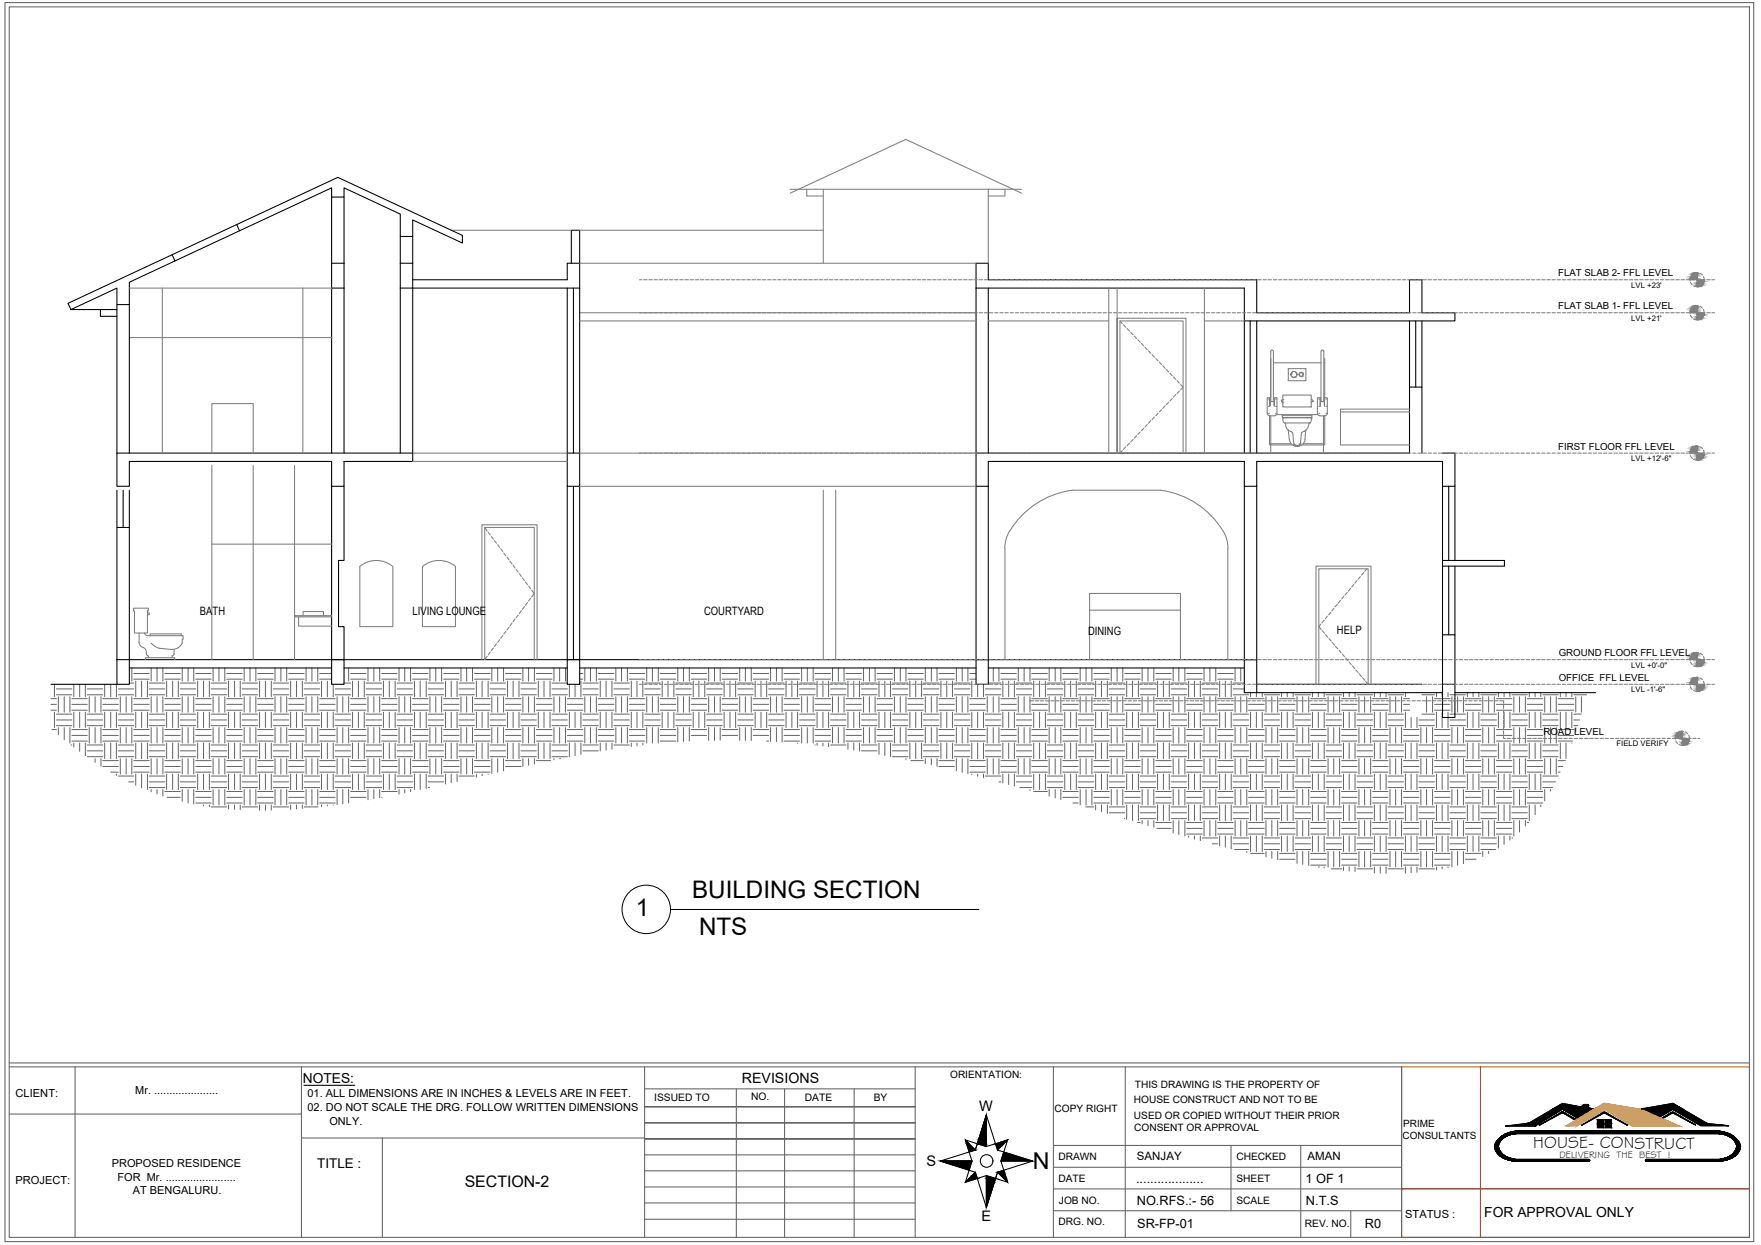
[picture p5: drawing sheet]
<svg xmlns="http://www.w3.org/2000/svg" width="420mm" height="297mm" viewBox="0 0 420 297" stroke-linecap="round" stroke-linejoin="round" font-family="sans-serif">
<defs><g id="words">
<g font-size="5.8">
<text x="165.1" y="214.2">BUILDING SECTION</text>
<text x="151.7" y="218.4">1</text>
<text x="166.8" y="223">NTS</text>
</g>
<text font-size="5.5" x="246.4" y="279">N</text>
<text font-size="4" x="365.8" y="274">HOUSE- CONSTRUCT</text>
<text font-size="3.8" x="110.9" y="283.2">SECTION-2</text>
<g font-size="3.5">
<text x="233.6" y="265">W</text>
<text x="221" y="278.2">S</text>
<text x="234.1" y="291.4">E</text>
</g>
<text font-size="3.4" x="177" y="258.3">REVISIONS</text>
<g font-size="3.3">
<text x="72.3" y="258.3">NOTES:</text>
<text x="354.1" y="290.4">FOR APPROVAL ONLY</text>
</g>
<text font-size="3.2" x="75.7" y="278.7">TITLE :</text>
<g font-size="3">
<text x="271.1" y="282.2">...................</text>
<text x="271.2" y="287.4">NO.RFS.:- 56</text>
<text x="311.5" y="282.2">1 OF 1</text>
<text x="311.6" y="287.4">N.T.S</text>
<text x="271.3" y="292.9">SR-FP-01</text>
<text x="325.6" y="292.9">R0</text>
</g>
<g font-size="2.8">
<text x="47.7" y="146.8">BATH</text>
<text x="98.4" y="146.8">LIVING LOUNGE</text>
<text x="168" y="146.8">COURTYARD</text>
<text x="259.6" y="151.4">DINING</text>
<text x="319" y="151.4">HELP</text>
</g>
<g font-size="2.7">
<text x="3.7" y="261.6">CLIENT:</text>
<text x="271.3" y="276.8">SANJAY</text>
<text x="312" y="276.8">AMAN</text>
<text x="3.7" y="282.4">PROJECT:</text>
<text x="335.3" y="290.6">STATUS :</text>
</g>
<g font-size="2.6">
<text x="32.3" y="261">Mr. .....................</text>
<text x="73.4" y="261.7">01. ALL DIMENSIONS ARE IN INCHES &amp; LEVELS ARE IN FEET.</text>
<text x="73.4" y="265">02. DO NOT SCALE THE DRG. FOLLOW WRITTEN DIMENSIONS</text>
<text x="78.6" y="268.3">ONLY.</text>
<text x="26.7" y="278.5">PROPOSED RESIDENCE</text>
<text x="28" y="281.7">FOR Mr. .......................</text>
<text x="31.7" y="284.8">AT BENGALURU.</text>
</g>
<g font-size="2.5">
<text x="156.1" y="262.7">ISSUED TO</text>
<text x="179.2" y="262.5">NO.</text>
<text x="192" y="262.7">DATE</text>
<text x="208.4" y="262.7">BY</text>
</g>
<g font-size="2.4">
<text x="226.7" y="257.2">ORIENTATION:</text>
<text x="270.6" y="263.2">HOUSE CONSTRUCT AND NOT TO BE</text>
<text x="270.8" y="259.7">THIS DRAWING IS THE PROPERTY OF</text>
<text x="251.6" y="265.3">COPY RIGHT</text>
<text x="270.6" y="267">USED OR COPIED WITHOUT THEIR PRIOR</text>
<text x="270.6" y="269.9">CONSENT OR APPROVAL</text>
<text x="334.8" y="268.9">PRIME</text>
<text x="334.6" y="271.8">CONSULTANTS</text>
<text x="252.5" y="276.8">DRAWN</text>
<text x="252.5" y="282">DATE</text>
<text x="295" y="282">SHEET</text>
<text x="295" y="276.8">CHECKED</text>
<text x="252.6" y="287.2">JOB NO.</text>
<text x="295" y="287.2">SCALE</text>
<text x="252.5" y="292.4">DRG. NO.</text>
<text x="311.3" y="292.8">REV. NO.</text>
</g>
<g font-size="2.3">
<text x="371.8" y="65.9">FLAT SLAB 2- FFL LEVEL</text>
<text x="371.8" y="73.8">FLAT SLAB 1- FFL LEVEL</text>
<text x="371.8" y="107.3">FIRST FLOOR FFL LEVEL</text>
<text x="371.9" y="156.5">GROUND FLOOR FFL LEVEL</text>
<text x="371.9" y="162.4">OFFICE FFL LEVEL</text>
<text x="368.3" y="175.3">ROAD LEVEL</text>
<text x="372.1" y="276.2">DELIVERING THE BEST !</text>
</g>
<g font-size="1.8">
<text x="389.2" y="68.7">LVL +23'</text>
<text x="389.2" y="76.5">LVL +21'</text>
<text x="389.2" y="110">LVL +12'-6&quot;</text>
<text x="389.2" y="159.3">LVL +0'-0&quot;</text>
<text x="389.2" y="165.2">LVL -1'-6&quot;</text>
<text x="385.7" y="178">FIELD VERIFY</text>
</g>
</g></defs>
<!-- layer: PDF14_a-section$A-TAG -->
<g fill="none" stroke="#000" stroke-width=".25">
<path d="M79.1 62.8v5.9M82.1 62.8v5.9M95.5 62.8v5.9M98.5 62.8v5.9M135.3 62.8v3.9M138.3 62.8v5.9M232.9 62.8v5.9M235.8 62.8v3.9M296.9 68.7v7.9M299.8 66.7v7.9M336.3 66.7v7.9M339.3 66.7v7.9"/>
<path d="M27.9 108.1v7.9h3v-5.9M79.1 110.1v5.9h3v-5.9M135.3 108.1v7.9h3v-7.9M232.9 108.1v7.9h2.9v-5.9M296.9 110.1v5.9h2.9v-5.9M347.1 108.1v7.9h-2.9v-5.9M358.9 133.7h-14.7v1.4h14.7M30.9 157.4h268.9M30.9 159.4h48.2M82.1 159.4h53.2M138.3 159.4h94.6M235.8 159.4h61.1"/>
</g>
<!-- layer: PDF14_a-section$A-Hatch$02 -->
<g fill="none" stroke="#636466" stroke-width=".24">
<path d="M31.5 159.4v3.1M36.1 159.4v3.1M37.5 159.4v3.1M38.9 159.4v3.1M43.5 159.4v3.1M44.9 159.4v3.1M46.2 159.4v3.1M50.8 159.4v3.1M52.2 159.4v3.1M53.6 159.4v3.1M58.3 159.4v3.1M59.6 159.4v3.1"/>
<path d="M61 159.4v3.1M65.6 159.4v3.1M67 159.4v3.1M68.4 159.4v3.1M73 159.4v3.1M74.4 159.4v3.1M75.8 159.4v3.1M83.2 159.4v3.1M87.8 159.4v3.1M89.2 159.4v3.1M90.6 159.4v3.1M95.2 159.4v3.1"/>
<path d="M96.6 159.4v3.1M98 159.4v3.1M102.6 159.4v3.1M104 159.4v3.1M105.4 159.4v3.1M110 159.4v3.1M111.3 159.4v3.1M112.7 159.4v3.1M117.3 159.4v3.1M118.7 159.4v3.1M120.1 159.4v3.1M124.8 159.4v3.1"/>
<path d="M126.1 159.4v3.1M127.5 159.4v3.1M132.2 159.4v3.1M133.5 159.4v3.1M134.9 159.4v3.1M139.5 159.4v3.1M140.9 159.4v3.1M142.3 159.4v3.1M146.9 159.4v3.1M148.3 159.4v3.1M149.7 159.4v3.1M154.3 159.4v3.1"/>
<path d="M155.7 159.4v3.1M157.1 159.4v3.1M161.7 159.4v3.1M163.1 159.4v3.1M164.5 159.4v3.1M169.1 159.4v3.1M170.5 159.4v3.1M171.8 159.4v3.1M176.5 159.4v3.1M177.8 159.4v3.1M179.2 159.4v3.1M183.9 159.4v3.1"/>
<path d="M185.3 159.4v3.1M186.6 159.4v3.1M191.3 159.4v3.1M192.6 159.4v3.1M194 159.4v3.1M198.6 159.4v3.1M200 159.4v3.1M201.4 159.4v3.1M206 159.4v3.1M207.4 159.4v3.1M208.8 159.4v3.1M213.4 159.4v3.1"/>
<path d="M214.8 159.4v3.1M216.2 159.4v3.1M220.8 159.4v3.1M222.2 159.4v3.1M223.6 159.4v3.1M228.2 159.4v3.1M229.6 159.4v3.1M230.9 159.4v3.1M237 159.4v3.1M238.3 159.4v3.1M243 159.4v3.1M244.3 159.4v3.1"/>
<path d="M245.7 159.4v3.1M250.3 159.4v3.1M251.8 159.4v3.1M253.1 159.4v3.1M257.7 159.4v3.1M259.1 159.4v3.1M260.5 159.4v3.1M265.1 159.4v3.1M266.5 159.4v3.1M267.9 159.4v3.1M272.5 159.4v3.1M273.9 159.4v3.1"/>
<path d="M275.3 159.4v3.1M279.9 159.4v3.1M281.3 159.4v3.1M282.7 159.4v3.1M287.3 159.4v3.1M288.7 159.4v3.1M290.1 159.4v3.1M294.7 159.4v3.1M296 159.4v3.1M12.1 169.4h1.4M12.1 168h1.4M12.1 166.7h1.4"/>
<path d="M12.4 174.1h1.1M13 163.3v2.9M13 169.9v3.7M13.5 165.8h3.6M13.5 173.1h3.6M13.5 164.4h3.6M13.5 171.8h3.6M13.5 170.4h3.6M13.9 166.2v3.7M13.9 173.6v1.7M15.3 166.2v3.7M15.3 173.6v2.9"/>
<path d="M16.7 166.2v3.7M16.7 173.6v3.7M16.9 177.7h.2M17.1 169.4h3.7M17.1 176.8h3.7M17.1 168h3.7M17.1 175.5h3.7M17.1 166.7h3.7M17.1 174.1h3.7M17.6 163.3v2.9M17.6 169.9v3.7M17.6 177.3v1"/>
<path d="M19 163.3v2.9M19 169.9v3.7M19 177.3v2M20.4 163.3v2.9M20.4 169.9v3.7M20.4 177.3v3M20.8 165.8h3.7M20.8 173.1h3.7M20.8 164.4h3.7M20.8 171.8h3.7M20.8 179.1h3.7M20.8 170.4h3.7"/>
<path d="M20.8 177.7h3.7M21.3 166.2v3.7M21.3 173.6v3.7M22.7 166.2v3.7M22.7 173.6v3.7M24.1 166.2v3.7M24.1 173.6v3.7M24.5 169.4h3.7M24.5 176.8h3.7M24.5 168h3.7M24.5 175.5h3.7M24.5 166.7h3.7"/>
<path d="M24.5 174.1h3.7M25 163.3v2.9M25 169.9v3.7M25 177.3v3.7M26.4 163.3v2.9M26.4 169.9v3.7M26.4 177.3v3.7M27.8 163.3v2.9M27.8 169.9v3.7M27.8 177.3v3.7M28.2 165.8h3.7M28.2 173.1h3.7"/>
<path d="M28.2 164.4h3.7M28.2 171.8h3.7M28.2 179.1h3.7M28.2 170.4h3.7M28.2 177.7h3.7M28.7 166.2v3.7M28.7 173.6v3.7M30.1 166.2v3.7M30.1 173.6v3.7M30.9 163h1M31.5 166.2v3.7M31.5 173.6v3.7"/>
<path d="M31.9 162h3.7M31.9 169.4h3.7M31.9 176.8h3.7M31.9 160.7h3.7M31.9 168h3.7M31.9 175.5h3.7M31.9 166.7h3.7M31.9 174.1h3.7M32.4 162.5v3.7M32.4 169.9v3.7M32.4 177.3v3.7M33.8 162.5v3.7"/>
<path d="M33.8 169.9v3.7M33.8 177.3v3.7M35.2 162.5v3.7M35.2 169.9v3.7M35.2 177.3v3.7M35.6 165.8h3.7M35.6 173.1h3.7M35.6 164.4h3.7M35.6 171.8h3.7M35.6 179.1h3.7M35.6 163h3.7M35.6 170.4h3.7"/>
<path d="M35.6 177.7h3.7M36.1 166.2v3.7M36.1 173.6v3.7M37.5 166.2v3.7M37.5 173.6v3.7M38.9 166.2v3.7M38.9 173.6v3.7M39.3 162h3.7M39.3 169.4h3.7M39.3 176.8h3.7M39.3 160.7h3.7M39.3 168h3.7"/>
<path d="M39.3 175.5h3.7M39.3 166.7h3.7M39.3 174.1h3.7M39.8 162.5v3.7M39.8 169.9v3.7M39.8 177.3v3.7M41.2 162.5v3.7M41.2 169.9v3.7M41.2 177.3v3.7M42.5 162.5v3.7M42.5 169.9v3.7M42.5 177.3v3.7"/>
<path d="M43 165.8h3.7M43 173.1h3.7M43 164.4h3.7M43 171.8h3.7M43 179.1h3.7M43 163h3.7M43 170.4h3.7M43 177.7h3.7M43.5 166.2v3.7M43.5 173.6v3.7M44.9 166.2v3.7M44.9 173.6v3.7"/>
<path d="M46.2 166.2v3.7M46.2 173.6v3.7M46.7 162h3.7M46.7 169.4h3.7M46.7 176.8h3.7M46.7 160.7h3.7M46.7 168h3.7M46.7 175.5h3.7M46.7 166.7h3.7M46.7 174.1h3.7M47.2 162.5v3.7M47.2 169.9v3.7"/>
<path d="M47.2 177.3v3.7M48.6 162.5v3.7M48.6 169.9v3.7M48.6 177.3v3.7M50 162.5v3.7M50 169.9v3.7M50 177.3v3.7M50.4 165.8h3.7M50.4 173.1h3.7M50.4 164.4h3.7M50.4 171.8h3.7M50.4 179.1h3.7"/>
<path d="M50.4 163h3.7M50.4 170.4h3.7M50.4 177.7h3.7M50.8 166.2v3.7M50.8 173.6v3.7M52.2 166.2v3.7M52.2 173.6v3.7M53.6 166.2v3.7M53.6 173.6v3.7M54.1 162h3.7M54.1 169.4h3.7M54.1 176.8h3.7"/>
<path d="M54.1 160.7h3.7M54.1 168h3.7M54.1 175.5h3.7M54.1 166.7h3.7M54.1 174.1h3.7M54.5 162.5v3.7M54.5 169.9v3.7M54.5 177.3v3.7M56 162.5v3.7M56 169.9v3.7M56 177.3v3.7M57.3 162.5v3.7"/>
<path d="M57.3 169.9v3.7M57.3 177.3v3.7M57.8 165.8h3.7M57.8 173.1h3.7M57.8 164.4h3.7M57.8 171.8h3.7M57.8 179.1h3.7M57.8 163h3.7M57.8 170.4h3.7M57.8 177.7h3.7M58.3 166.2v3.7M58.3 173.6v3.7"/>
<path d="M59.6 166.2v3.7M59.6 173.6v3.7M61 166.2v3.7M61 173.6v3.7M61.5 162h3.7M61.5 169.4h3.7M61.5 176.8h3.7M61.5 160.7h3.7M61.5 168h3.7M61.5 175.5h3.7M61.5 166.7h3.7M61.5 174.1h3.7"/>
<path d="M61.9 162.5v3.7M61.9 169.9v3.7M61.9 177.3v3.7M63.3 162.5v3.7M63.3 169.9v3.7M63.3 177.3v3.7M64.7 162.5v3.7M64.7 169.9v3.7M64.7 177.3v3.7M65.2 165.8h3.7M65.2 173.1h3.7M65.2 164.4h3.7"/>
<path d="M65.2 171.8h3.7M65.2 179.1h3.7M65.2 163h3.7M65.2 170.4h3.7M65.2 177.7h3.7M65.6 166.2v3.7M65.6 173.6v3.7M67 166.2v3.7M67 173.6v3.7M68.4 166.2v3.7M68.4 173.6v3.7M68.9 162h3.7"/>
<path d="M68.9 169.4h3.7M68.9 176.8h3.7M68.9 160.7h3.7M68.9 168h3.7M68.9 175.5h3.7M68.9 166.7h3.7M68.9 174.1h3.7M69.3 162.5v3.7M69.3 169.9v3.7M69.3 177.3v3.7M70.7 162.5v3.7M70.7 169.9v3.7"/>
<path d="M70.7 177.3v3.7M72.1 162.5v3.7M72.1 169.9v3.7M72.1 177.3v3.7M72.6 165.8h3.7M72.6 173.1h3.7M72.6 164.4h3.7M72.6 171.8h3.7M72.6 179.1h3.7M72.6 163h3.7M72.6 170.4h3.7M72.6 177.7h3.7"/>
<path d="M73 166.2v3.7M73 173.6v3.7M74.4 166.2v3.7M74.4 173.6v3.7M75.8 166.2v3.7M75.8 173.6v3.7M76.3 162h2.8M76.3 169.4h3.7M76.3 176.8h3.7M76.3 160.7h2.8M76.3 168h3.7M76.3 175.5h3.7"/>
<path d="M76.3 166.7h3.7M76.3 174.1h3.7M76.7 162.5v3.7M76.7 169.9v3.7M76.7 177.3v3.7M78.1 162.5v3.7M78.1 169.9v3.7M78.1 177.3v3.7M79.5 163.3v2.9M79.5 169.9v3.7M79.5 177.3v3.7M80 165.8h3.7"/>
<path d="M80 173.1h3.7M80 164.4h3.7M80 171.8h3.7M80 179.1h3.7M80 170.4h3.7M80 177.7h3.7M80.4 166.2v3.7M80.4 173.6v3.7M81.8 166.2v3.7M81.8 173.6v3.7M82.1 163h1.6M83.2 166.2v3.7"/>
<path d="M83.2 173.6v3.7M83.7 162h3.6M83.7 169.4h3.6M83.7 176.8h3.6M83.7 160.7h3.6M83.7 168h3.6M83.7 175.5h3.6M83.7 166.7h3.6M83.7 174.1h3.6M84.1 162.5v3.7M84.1 169.9v3.7M84.1 177.3v3.7"/>
<path d="M85.5 162.5v3.7M85.5 169.9v3.7M85.5 177.3v3.7M86.9 162.5v3.7M86.9 169.9v3.7M86.9 177.3v3.7M87.3 165.8h3.8M87.3 173.1h3.8M87.3 164.4h3.8M87.3 171.8h3.8M87.3 179.1h3.8M87.3 163h3.8"/>
<path d="M87.3 170.4h3.8M87.3 177.7h3.8M87.8 166.2v3.7M87.8 173.6v3.7M89.2 166.2v3.7M89.2 173.6v3.7M90.6 166.2v3.7M90.6 173.6v3.7M91.1 162h3.6M91.1 169.4h3.6M91.1 176.8h3.6M91.1 160.7h3.6"/>
<path d="M91.1 168h3.6M91.1 175.5h3.6M91.1 166.7h3.6M91.1 174.1h3.6M91.5 162.5v3.7M91.5 169.9v3.7M91.5 177.3v3.7M92.9 162.5v3.7M92.9 169.9v3.7M92.9 177.3v3.7M94.3 162.5v3.7M94.3 169.9v3.7"/>
<path d="M94.3 177.3v3.7M94.7 165.8h3.7M94.7 173.1h3.7M94.7 164.4h3.7M94.7 171.8h3.7M94.7 179.1h3.7M94.7 163h3.7M94.7 170.4h3.7M94.7 177.7h3.7M95.2 166.2v3.7M95.2 173.6v3.7M96.6 166.2v3.7"/>
<path d="M96.6 173.6v3.7M98 166.2v3.7M98 173.6v3.7M98.4 162h3.8M98.4 169.4h3.8M98.4 176.8h3.8M98.4 160.7h3.8M98.4 168h3.8M98.4 175.5h3.8M98.4 166.7h3.8M98.4 174.1h3.8M98.9 162.5v3.7"/>
<path d="M98.9 169.9v3.7M98.9 177.3v3.7M100.2 162.5v3.7M100.2 169.9v3.7M100.2 177.3v3.7M101.7 162.5v3.7M101.7 169.9v3.7M101.7 177.3v3.7M102.2 165.8h3.6M102.2 173.1h3.6M102.2 164.4h3.6M102.2 171.8h3.6"/>
<path d="M102.2 179.1h3.6M102.2 163h3.6M102.2 170.4h3.6M102.2 177.7h3.6M102.6 166.2v3.7M102.6 173.6v3.7M104 166.2v3.7M104 173.6v3.7M105.4 166.2v3.7M105.4 173.6v3.7M105.8 162h3.7M105.8 169.4h3.7"/>
<path d="M105.8 176.8h3.7M105.8 160.7h3.7M105.8 168h3.7M105.8 175.5h3.7M105.8 166.7h3.7M105.8 174.1h3.7M106.3 162.5v3.7M106.3 169.9v3.7M106.3 177.3v3.7M107.7 162.5v3.7M107.7 169.9v3.7M107.7 177.3v3.7"/>
<path d="M109.1 162.5v3.7M109.1 169.9v3.7M109.1 177.3v3.7M109.5 165.8h3.7M109.5 173.1h3.7M109.5 164.4h3.7M109.5 171.8h3.7M109.5 179.1h3.7M109.5 163h3.7M109.5 170.4h3.7M109.5 177.7h3.7M110 166.2v3.7"/>
<path d="M110 173.6v3.7M111.3 166.2v3.7M111.3 173.6v3.7M112.7 166.2v3.7M112.7 173.6v3.7M113.2 162h3.7M113.2 169.4h3.7M113.2 176.8h3.7M113.2 160.7h3.7M113.2 168h3.7M113.2 175.5h3.7M113.2 166.7h3.7"/>
<path d="M113.2 174.1h3.7M113.7 162.5v3.7M113.7 169.9v3.7M113.7 177.3v3.7M115 162.5v3.7M115 169.9v3.7M115 177.3v3.7M116.5 162.5v3.7M116.5 169.9v3.7M116.5 177.3v3.7M116.9 165.8h3.7M116.9 173.1h3.7"/>
<path d="M116.9 164.4h3.7M116.9 171.8h3.7M116.9 179.1h3.7M116.9 163h3.7M116.9 170.4h3.7M116.9 177.7h3.7M117.3 166.2v3.7M117.3 173.6v3.7M118.7 166.2v3.7M118.7 173.6v3.7M120.1 166.2v3.7M120.1 173.6v3.7"/>
<path d="M120.6 162h3.7M120.6 169.4h3.7M120.6 176.8h3.7M120.6 160.7h3.7M120.6 168h3.7M120.6 175.5h3.7M120.6 166.7h3.7M120.6 174.1h3.7M121.1 162.5v3.7M121.1 169.9v3.7M121.1 177.3v3.7M122.4 162.5v3.7"/>
<path d="M122.4 169.9v3.7M122.4 177.3v3.7M123.8 162.5v3.7M123.8 169.9v3.7M123.8 177.3v3.7M124.3 165.8h3.7M124.3 173.1h3.7M124.3 164.4h3.7M124.3 171.8h3.7M124.3 179.1h3.7M124.3 163h3.7M124.3 170.4h3.7"/>
<path d="M124.3 177.7h3.7M124.8 166.2v3.7M124.8 173.6v3.7M126.1 166.2v3.7M126.1 173.6v3.7M127.5 166.2v3.7M127.5 173.6v3.7M128 162h3.7M128 169.4h3.7M128 176.8h3.7M128 160.7h3.7M128 168h3.7"/>
<path d="M128 175.5h3.7M128 166.7h3.7M128 174.1h3.7M128.4 162.5v3.7M128.4 169.9v3.7M128.4 177.3v3.7M129.8 162.5v3.7M129.8 169.9v3.7M129.8 177.3v3.7M131.2 162.5v3.7M131.2 169.9v3.7M131.2 177.3v3.7"/>
<path d="M131.7 165.8h3.7M131.7 173.1h3.7M131.7 164.4h3.7M131.7 171.8h3.7M131.7 179.1h3.7M131.7 163h3.6M131.7 170.4h3.7M131.7 177.7h3.7M132.2 166.2v3.7M132.2 173.6v3.7M133.5 166.2v3.7M133.5 173.6v3.7"/>
<path d="M134.9 166.2v3.7M134.9 173.6v3.7M135.4 169.4h3.7M135.4 176.8h3.7M135.4 168h3.7M135.4 175.5h3.7M135.4 166.7h3.7M135.4 174.1h3.7M135.8 163.3v2.9M135.8 169.9v3.7M135.8 177.3v3.2M137.2 163.3v2.9"/>
<path d="M137.2 169.9v3.7M137.2 177.3v3M138.3 162h.8M138.3 160.7h.8M138.6 162.5v3.7M138.6 169.9v3.7M138.6 177.3v2.7M139.1 165.8h3.6M139.1 173.1h3.6M139.1 164.4h3.6M139.1 171.8h3.6M139.1 179.1h3.6"/>
<path d="M139.1 163h3.6M139.1 170.4h3.6M139.1 177.7h3.6M139.5 166.2v3.7M139.5 173.6v3.7M140.9 166.2v3.7M140.9 173.6v3.7M142.3 166.2v3.7M142.3 173.6v3.7M142.7 162h3.8M142.7 169.4h3.8M142.7 176.8h3.8"/>
<path d="M142.7 160.7h3.8M142.7 168h3.8M142.7 175.5h3.8M142.7 166.7h3.8M142.7 174.1h3.8M143.2 162.5v3.7M143.2 169.9v3.7M143.2 177.3v1.9M144.6 162.5v3.7M144.6 169.9v3.7M144.6 177.3v1.7M146 162.5v3.7"/>
<path d="M146 169.9v3.7M146 177.3v1.5M146.5 165.8h3.7M146.5 173.1h3.7M146.5 164.4h3.7M146.5 171.8h3.7M146.5 163h3.7M146.5 170.4h3.7M146.5 177.7h3.7M146.9 166.2v3.7M146.9 173.6v3.7M148.3 166.2v3.7"/>
<path d="M148.3 173.6v3.7M149.7 166.2v3.7M149.7 173.6v3.7M150.2 162h3.6M150.2 169.4h3.6M150.2 176.8h3.6M150.2 160.7h3.6M150.2 168h3.6M150.2 175.5h3.6M150.2 166.7h3.6M150.2 174.1h3.6M150.6 162.5v3.7"/>
<path d="M150.6 169.9v3.7M150.6 177.3v.8M152 162.5v3.7M152 169.9v3.7M152 177.3v.6M153.4 162.5v3.7M153.4 169.9v3.7M153.4 177.3v.4M153.8 165.8h3.7M153.8 173.1h3.7M153.8 164.4h3.7M153.8 171.8h3.7"/>
<path d="M153.8 163h3.7M153.8 170.4h3.7M154.3 166.2v3.7M154.3 173.6v3.7M155.7 166.2v3.7M155.7 173.6v3.7M157.1 166.2v3.7M157.1 173.6v3.7M157.5 162h3.7M157.5 169.4h3.7M157.5 176.8h3.7M157.5 160.7h3.7"/>
<path d="M157.5 168h3.7M157.5 175.5h3.7M157.5 166.7h3.7M157.5 174.1h3.7M158 162.5v3.7M158 169.9v3.7M159.4 162.5v3.7M159.4 169.9v3.7M160.8 162.5v3.7M160.8 169.9v3.7M161.2 165.8h3.7M161.2 173.1h3.7"/>
<path d="M161.2 164.4h3.7M161.2 171.8h3.7M161.2 163h3.7M161.2 170.4h3.7M161.7 166.2v3.7M161.7 173.6v3.4M163.1 166.2v3.7M163.1 173.6v3.3M164.5 166.2v3.7M164.5 173.6v3.2M164.9 162h3.7M164.9 169.4h3.7"/>
<path d="M164.9 160.7h3.7M164.9 168h3.7M164.9 175.5h3.7M164.9 166.7h3.7M164.9 174.1h3.7M165.4 162.5v3.7M165.4 169.9v3.7M166.8 162.5v3.7M166.8 169.9v3.7M168.1 162.5v3.7M168.1 169.9v3.7M168.6 165.8h3.7"/>
<path d="M168.6 173.1h3.7M168.6 164.4h3.7M168.6 171.8h3.7M168.6 163h3.7M168.6 170.4h3.7M169.1 166.2v3.7M169.1 173.6v3M170.5 166.2v3.7M170.5 173.6v3M171.8 166.2v3.7M171.8 173.6v3M172.3 162h3.7"/>
<path d="M172.3 169.4h3.7M172.3 160.7h3.7M172.3 168h3.7M172.3 175.5h3.7M172.3 166.7h3.7M172.3 174.1h3.7M172.8 162.5v3.7M172.8 169.9v3.7M174.2 162.5v3.7M174.2 169.9v3.7M175.5 162.5v3.7M175.5 169.9v3.7"/>
<path d="M176 165.8h3.7M176 173.1h3.7M176 164.4h3.7M176 171.8h3.7M176 163h3.7M176 170.4h3.7M176.5 166.2v3.7M176.5 173.6v3M177.8 166.2v3.7M177.8 173.6v3M179.2 166.2v3.7M179.2 173.6v3.1"/>
<path d="M179.7 162h3.7M179.7 169.4h3.7M179.7 160.7h3.7M179.7 168h3.7M179.7 175.5h3.7M179.7 166.7h3.7M179.7 174.1h3.7M180.2 162.5v3.7M180.2 169.9v3.7M181.6 162.5v3.7M181.6 169.9v3.7M182.9 176.8h.5"/>
<path d="M182.9 162.5v3.7M182.9 169.9v3.7M183.4 165.8h3.7M183.4 173.1h3.7M183.4 164.4h3.7M183.4 171.8h3.7M183.4 163h3.7M183.4 170.4h3.7M183.9 166.2v3.7M183.9 173.6v3.3M185.3 166.2v3.7M185.3 173.6v3.3"/>
<path d="M186.6 166.2v3.7M186.6 173.6v3.5M187.1 162h3.7M187.1 169.4h3.7M187.1 176.8h3.7M187.1 160.7h3.7M187.1 168h3.7M187.1 175.5h3.7M187.1 166.7h3.7M187.1 174.1h3.7M187.5 162.5v3.7M187.5 169.9v3.7"/>
<path d="M188.9 162.5v3.7M188.9 169.9v3.7M190.3 162.5v3.7M190.3 169.9v3.7M190.3 177.3v.1M190.8 165.8h3.7M190.8 173.1h3.7M190.8 164.4h3.7M190.8 171.8h3.7M190.8 163h3.7M190.8 170.4h3.7M191.3 166.2v3.7"/>
<path d="M191.3 173.6v3.7M192.6 166.2v3.7M192.6 173.6v3.7M194 166.2v3.7M194 173.6v3.7M194.4 177.7h.1M194.5 162h3.7M194.5 169.4h3.7M194.5 176.8h3.7M194.5 160.7h3.7M194.5 168h3.7M194.5 175.5h3.7"/>
<path d="M194.5 166.7h3.7M194.5 174.1h3.7M194.9 162.5v3.7M194.9 169.9v3.7M194.9 177.3v.5M196.3 162.5v3.7M196.3 169.9v3.7M196.3 177.3v.7M197.7 162.5v3.7M197.7 169.9v3.7M197.7 177.3v.8M198.2 165.8h3.6"/>
<path d="M198.2 173.1h3.6M198.2 164.4h3.6M198.2 171.8h3.6M198.2 163h3.6M198.2 170.4h3.6M198.2 177.7h3.6M198.6 166.2v3.7M198.6 173.6v3.7M200 166.2v3.7M200 173.6v3.7M201.4 166.2v3.7M201.4 173.6v3.7"/>
<path d="M201.8 162h3.7M201.8 169.4h3.7M201.8 176.8h3.7M201.8 160.7h3.7M201.8 168h3.7M201.8 175.5h3.7M201.8 166.7h3.7M201.8 174.1h3.7M202.3 162.5v3.7M202.3 169.9v3.7M202.3 177.3v1.5M203.7 162.5v3.7"/>
<path d="M203.7 169.9v3.7M203.7 177.3v1.7M205.1 162.5v3.7M205.1 169.9v3.7M205.1 177.3v1.9M205.5 165.8h3.8M205.5 173.1h3.8M205.5 164.4h3.8M205.5 171.8h3.8M205.5 179.1h3.8M205.5 163h3.8M205.5 170.4h3.8"/>
<path d="M205.5 177.7h3.8M206 166.2v3.7M206 173.6v3.7M207.4 166.2v3.7M207.4 173.6v3.7M208.8 166.2v3.7M208.8 173.6v3.7M209.3 162h3.6M209.3 169.4h3.6M209.3 176.8h3.6M209.3 160.7h3.6M209.3 168h3.6"/>
<path d="M209.3 175.5h3.6M209.3 166.7h3.6M209.3 174.1h3.6M209.7 162.5v3.7M209.7 169.9v3.7M209.7 177.3v2.7M211.1 162.5v3.7M211.1 169.9v3.7M211.1 177.3v2.9M212.5 162.5v3.7M212.5 169.9v3.7M212.5 177.3v3.2"/>
<path d="M212.9 165.8h3.7M212.9 173.1h3.7M212.9 164.4h3.7M212.9 171.8h3.7M212.9 179.1h3.7M212.9 163h3.7M212.9 170.4h3.7M212.9 177.7h3.7M213.4 166.2v3.7M213.4 173.6v3.7M214.8 166.2v3.7M214.8 173.6v3.7"/>
<path d="M216.2 166.2v3.7M216.2 173.6v3.7M216.6 162h3.7M216.6 169.4h3.7M216.6 176.8h3.7M216.6 160.7h3.7M216.6 168h3.7M216.6 175.5h3.7M216.6 166.7h3.7M216.6 174.1h3.7M217.1 162.5v3.7M217.1 169.9v3.7"/>
<path d="M217.1 177.3v3.7M218.5 162.5v3.7M218.5 169.9v3.7M218.5 177.3v3.7M219.9 162.5v3.7M219.9 169.9v3.7M219.9 177.3v3.7M220.3 165.8h3.7M220.3 173.1h3.7M220.3 164.4h3.7M220.3 171.8h3.7M220.3 179.1h3.7"/>
<path d="M220.3 163h3.7M220.3 170.4h3.7M220.3 177.7h3.7M220.8 166.2v3.7M220.8 173.6v3.7M222.2 166.2v3.7M222.2 173.6v3.7M223.6 166.2v3.7M223.6 173.6v3.7M224 162h3.7M224 169.4h3.7M224 176.8h3.7"/>
<path d="M224 160.7h3.7M224 168h3.7M224 175.5h3.7M224 166.7h3.7M224 174.1h3.7M224.5 162.5v3.7M224.5 169.9v3.7M224.5 177.3v3.7M225.9 162.5v3.7M225.9 169.9v3.7M225.9 177.3v3.7M227.2 162.5v3.7"/>
<path d="M227.2 169.9v3.7M227.2 177.3v3.7M227.7 165.8h3.7M227.7 173.1h3.7M227.7 164.4h3.7M227.7 171.8h3.7M227.7 179.1h3.7M227.7 163h3.7M227.7 170.4h3.7M227.7 177.7h3.7M228.2 166.2v3.7M228.2 173.6v3.7"/>
<path d="M229.6 166.2v3.7M229.6 173.6v3.7M230.9 166.2v3.7M230.9 173.6v3.7M231.4 162h1.5M231.4 169.4h3.7M231.4 176.8h3.7M231.4 160.7h1.5M231.4 168h3.7M231.4 175.5h3.7M231.4 166.7h3.7M231.4 174.1h3.7"/>
<path d="M231.9 162.5v3.7M231.9 169.9v3.7M231.9 177.3v3.7M233.3 163.3v2.9M233.3 169.9v3.7M233.3 177.3v3.7M234.7 163.3v2.9M234.7 169.9v3.7M234.7 177.3v3.7M235.1 165.8h3.7M235.1 173.1h3.7M235.1 164.4h3.7"/>
<path d="M235.1 171.8h3.7M235.1 179.1h3.7M235.1 170.4h3.7M235.1 177.7h3.7M235.5 166.2v3.7M235.5 173.6v3.7M235.8 163h3M237 166.2v3.7M237 173.6v3.7M238.3 166.2v3.7M238.3 173.6v3.7M238.8 162h3.7"/>
<path d="M238.8 169.4h3.7M238.8 176.8h3.7M238.8 160.7h3.7M238.8 168h3.7M238.8 175.5h3.7M238.8 166.7h3.7M238.8 174.1h3.7M239.3 162.5v3.7M239.3 169.9v3.7M239.3 177.3v3.7M240.7 162.5v3.7M240.7 169.9v3.7"/>
<path d="M240.7 177.3v3.7M242 162.5v3.7M242 169.9v3.7M242 177.3v3.7M242.5 165.8h3.7M242.5 173.1h3.7M242.5 164.4h3.7M242.5 171.8h3.7M242.5 179.1h3.7M242.5 163h3.7M242.5 170.4h3.7M242.5 177.7h3.7"/>
<path d="M243 166.2v3.7M243 173.6v3.7M244.3 166.2v3.7M244.3 173.6v3.7M245.7 166.2v3.7M245.7 173.6v3.7M246.2 162h3.7M246.2 169.4h3.7M246.2 176.8h3.7M246.2 160.7h3.7M246.2 168h3.7M246.2 175.5h3.7"/>
<path d="M246.2 166.7h3.7M246.2 174.1h3.7M246.6 162.5v3.7M246.6 169.9v3.7M246.6 177.3v3.7M248 162.5v3.7M248 169.9v3.7M248 177.3v3.7M249.4 162.5v3.7M249.4 169.9v3.7M249.4 177.3v3.7M249.9 165.8h3.7"/>
<path d="M249.9 173.1h3.7M249.9 164.4h3.7M249.9 171.8h3.7M249.9 179.1h3.7M249.9 163h3.7M249.9 170.4h3.7M249.9 177.7h3.7M250.3 166.2v3.7M250.3 173.6v3.7M251.8 166.2v3.7M251.8 173.6v3.7M253.1 166.2v3.7"/>
<path d="M253.1 173.6v3.7M253.6 162h3.7M253.6 169.4h3.7M253.6 176.8h3.7M253.6 160.7h3.7M253.6 168h3.7M253.6 175.5h3.7M253.6 166.7h3.7M253.6 174.1h3.7M254 162.5v3.7M254 169.9v3.7M254 177.3v3.7"/>
<path d="M255.4 162.5v3.7M255.4 169.9v3.7M255.4 177.3v3.7M256.8 162.5v3.7M256.8 169.9v3.7M256.8 177.3v3.7M257.3 165.8h3.7M257.3 173.1h3.7M257.3 164.4h3.7M257.3 171.8h3.7M257.3 179.1h3.7M257.3 163h3.7"/>
<path d="M257.3 170.4h3.7M257.3 177.7h3.7M257.7 166.2v3.7M257.7 173.6v3.7M259.1 166.2v3.7M259.1 173.6v3.7M260.5 166.2v3.7M260.5 173.6v3.7M261 162h3.7M261 169.4h3.7M261 176.8h3.7M261 160.7h3.7"/>
<path d="M261 168h3.7M261 175.5h3.7M261 166.7h3.7M261 174.1h3.7M261.4 162.5v3.7M261.4 169.9v3.7M261.4 177.3v3.7M262.8 162.5v3.7M262.8 169.9v3.7M262.8 177.3v3.7M264.2 162.5v3.7M264.2 169.9v3.7"/>
<path d="M264.2 177.3v3.7M264.7 165.8h3.7M264.7 173.1h3.7M264.7 164.4h3.7M264.7 171.8h3.7M264.7 179.1h3.7M264.7 163h3.7M264.7 170.4h3.7M264.7 177.7h3.7M265.1 166.2v3.7M265.1 173.6v3.7M266.5 166.2v3.7"/>
<path d="M266.5 173.6v3.7M267.9 166.2v3.7M267.9 173.6v3.7M268.4 162h3.6M268.4 169.4h3.6M268.4 176.8h3.6M268.4 160.7h3.6M268.4 168h3.6M268.4 175.5h3.6M268.4 166.7h3.6M268.4 174.1h3.6M268.8 162.5v3.7"/>
<path d="M268.8 169.9v3.7M268.8 177.3v3.7M270.2 162.5v3.7M270.2 169.9v3.7M270.2 177.3v3.7M271.6 162.5v3.7M271.6 169.9v3.7M271.6 177.3v3.7M272 165.8h3.8M272 173.1h3.8M272 164.4h3.8M272 171.8h3.8"/>
<path d="M272 179.1h3.8M272 163h3.8M272 170.4h3.8M272 177.7h3.8M272.5 166.2v3.7M272.5 173.6v3.7M273.9 166.2v3.7M273.9 173.6v3.7M275.3 166.2v3.7M275.3 173.6v3.7M275.8 162h3.6M275.8 169.4h3.6"/>
<path d="M275.8 176.8h3.6M275.8 160.7h3.6M275.8 168h3.6M275.8 175.5h3.6M275.8 166.7h3.6M275.8 174.1h3.6M276.2 162.5v3.7M276.2 169.9v3.7M276.2 177.3v3.7M277.6 162.5v3.7M277.6 169.9v3.7M277.6 177.3v3.7"/>
<path d="M279 162.5v3.7M279 169.9v3.7M279 177.3v3.7M279.4 165.8h3.7M279.4 173.1h3.7M279.4 164.4h3.7M279.4 171.8h3.7M279.4 179.1h3.7M279.4 163h3.7M279.4 170.4h3.7M279.4 177.7h3.7M279.9 166.2v3.7"/>
<path d="M279.9 173.6v3.7M281.3 166.2v3.7M281.3 173.6v3.7M282.7 166.2v3.7M282.7 173.6v3.7M283.1 162h3.8M283.1 169.4h3.8M283.1 176.8h3.8M283.1 160.7h3.8M283.1 168h3.8M283.1 175.5h3.8M283.1 166.7h3.8"/>
<path d="M283.1 174.1h3.8M283.6 162.5v3.7M283.6 169.9v3.7M283.6 177.3v3.7M285 162.5v3.7M285 169.9v3.7M285 177.3v3.7M286.4 162.5v3.7M286.4 169.9v3.7M286.4 177.3v3.7M286.9 165.8h3.6M286.9 173.1h3.6"/>
<path d="M286.9 164.4h3.6M286.9 171.8h3.6M286.9 179.1h3.6M286.9 163h3.6M286.9 170.4h3.6M286.9 177.7h3.6M287.3 166.2v3.7M287.3 173.6v3.7M288.7 166.2v3.7M288.7 173.6v3.7M290.1 166.2v3.7M290.1 173.6v3.7"/>
<path d="M290.5 162h3.7M290.5 169.4h3.7M290.5 176.8h3.7M290.5 160.7h3.7M290.5 168h3.7M290.5 175.5h3.7M290.5 166.7h3.7M290.5 174.1h3.7M291 162.5v3.7M291 169.9v3.7M291 177.3v3.7M292.4 162.5v3.7"/>
<path d="M292.4 169.9v3.7M292.4 177.3v3.7M293.8 162.5v3.7M293.8 169.9v3.7M293.8 177.3v3.7M294.2 165.8h3.7M294.2 173.1h3.7M294.2 164.4h2.7M294.2 171.8h3.7M294.2 179.1h3.7M294.2 163h2.7M294.2 170.4h3.7"/>
<path d="M294.2 177.7h3.7M294.7 166.2v3.7M294.7 173.6v3.7M296 166.2v3.7M296 173.6v3.7M297.5 166.2v3.7M297.5 173.6v3.7M297.9 169.4h3.7M297.9 176.8h3.7M297.9 168h3.7M297.9 175.5h3.7M297.9 166.7h3.7"/>
<path d="M297.9 174.1h3.7M298.4 165.3v.9M298.4 169.9v3.7M298.4 177.3v3.7M299.8 165.3v.9M299.8 169.9v3.7M299.8 177.3v3.7M301.2 165.3v.9M301.2 169.9v3.7M301.2 177.3v3.7M301.6 165.8h3.7M301.6 173.1h3.7"/>
<path d="M301.6 171.8h3.7M301.6 179.1h3.7M301.6 170.4h3.7M301.6 177.7h3.7M302 166.2v3.7M302 173.6v3.7M303.4 166.2v3.7M303.4 173.6v3.7M304.8 166.2v3.7M304.8 173.6v3.7M305.3 169.4h3.7M305.3 176.8h3.7"/>
<path d="M305.3 168h3.7M305.3 175.5h3.7M305.3 166.7h3.7M305.3 174.1h3.7M305.8 165.3v.9M305.8 169.9v3.7M305.8 177.3v3.7M307.1 165.3v.9M307.1 169.9v3.7M307.1 177.3v3.7M308.5 165.3v.9M308.5 169.9v3.7"/>
<path d="M308.5 177.3v3.7M309 165.8h3.7M309 173.1h3.7M309 171.8h3.7M309 179.1h3.7M309 170.4h3.7M309 177.7h3.7M309.5 166.2v3.7M309.5 173.6v3.7M310.8 166.2v3.7M310.8 173.6v3.7M312.3 166.2v3.7"/>
<path d="M312.3 173.6v3.7M312.7 169.4h3.7M312.7 176.8h3.7M312.7 168h3.7M312.7 175.5h3.7M312.7 166.7h3.7M312.7 174.1h3.7M313.1 165.3v.9M313.1 169.9v3.7M313.1 177.3v3.7M314.5 165.3v.9M314.5 169.9v3.7"/>
<path d="M314.5 177.3v3.7M315.9 165.3v.9M315.9 169.9v3.7M315.9 177.3v3.7M316.4 165.8h3.7M316.4 173.1h3.7M316.4 171.8h3.7M316.4 179.1h3.7M316.4 170.4h3.7M316.4 177.7h3.7M316.9 166.2v3.7M316.9 173.6v3.7"/>
<path d="M318.2 166.2v3.7M318.2 173.6v3.7M319.6 166.2v3.7M319.6 173.6v3.7M320.1 169.4h3.7M320.1 176.8h3.7M320.1 168h3.7M320.1 175.5h3.7M320.1 166.7h3.7M320.1 174.1h3.7M320.5 165.3v.9M320.5 169.9v3.7"/>
<path d="M320.5 177.3v3.7M321.9 165.3v.9M321.9 169.9v3.7M321.9 177.3v3.7M323.3 165.3v.9M323.3 169.9v3.7M323.3 177.3v3.7M323.8 165.8h3.7M323.8 173.1h3.7M323.8 171.8h3.7M323.8 179.1h3.7M323.8 170.4h3.7"/>
<path d="M323.8 177.7h3.7M324.2 166.2v3.7M324.2 173.6v3.7M325.6 166.2v3.7M325.6 173.6v3.7M327 166.2v3.7M327 173.6v3.7M327.5 169.4h3.7M327.5 176.8h3.7M327.5 168h3.7M327.5 175.5h3.7M327.5 166.7h3.7"/>
<path d="M327.5 174.1h3.7M327.9 165.3v.9M327.9 169.9v3.7M327.9 177.3v3.7M329.3 165.3v.9M329.3 169.9v3.7M329.3 177.3v3.7M330.7 165.3v.9M330.7 169.9v3.7M330.7 177.3v3.7M331.2 165.8h3.7M331.2 173.1h3.7"/>
<path d="M331.2 171.8h3.7M331.2 179.1h3.7M331.2 170.4h3.7M331.2 177.7h3.7M331.6 166.2v3.7M331.6 173.6v3.7M333 166.2v3.7M333 173.6v3.7M334.4 166.2v3.7M334.4 173.6v3.7M334.9 169.4h1.4M334.9 176.8h3.6"/>
<path d="M334.9 168h1.4M334.9 175.5h3.6M334.9 166.7h1.4M334.9 174.1h3.6M335.3 165.3v.9M335.3 169.9v3.7M335.3 177.3v3.7M336.7 171.2v2.4M336.7 177.3v3.7M338.1 171.2v2.4M338.1 177.3v3.7M338.5 173.1h3.8"/>
<path d="M338.5 171.8h3.8M338.5 179.1h3.8M338.5 177.7h3.8M339 173.6v3.7M339.3 165.8h3M339.3 170.4h3M340.4 166.2v3.7M340.4 173.6v3.7M341.8 166.2v3.7M341.8 173.6v3.7M342.3 169.4h3.6M342.3 176.8h3.6"/>
<path d="M342.3 168h3.6M342.3 175.5h3.6M342.3 166.7h3.6M342.3 174.1h3.6M342.7 165.3v.9M342.7 169.9v3.7M342.7 177.3v3.7M344.1 165.3v.9M344.1 169.9v3.7M344.1 177.3v3.7M345.5 165.3v.9M345.5 169.9v3.7"/>
<path d="M345.5 177.3v3.7M345.9 165.8h3.7M345.9 173.1h3.7M345.9 171.8h3.7M345.9 179.1h3.7M345.9 170.4h3.7M345.9 177.7h3.7M346.4 166.2v3.7M346.4 173.6v3.7M347.8 166.2v3.7M347.8 173.6v3.7M349.2 166.2v3.7"/>
<path d="M349.2 173.6v3.7M349.6 169.4h3.7M349.6 176.8h3.7M349.6 168h3.7M349.6 175.5h3.7M349.6 166.7h3.7M349.6 174.1h3.7M350.1 165.3v.9M350.1 169.9v3.7M350.1 177.3v3.7M351.5 165.3v.9M351.5 169.9v3.7"/>
<path d="M351.5 177.3v3.7M352.8 165.3v.9M352.8 169.9v3.7M352.8 177.3v3.7M353.3 165.8h3.7M353.3 173.1h3.7M353.3 171.8h3.7M353.3 179.1h3.7M353.3 170.4h3.7M353.3 177.7h3.7M353.8 166.2v3.7M353.8 173.6v3.7"/>
<path d="M355.2 166.2v3.7M355.2 173.6v3.7M356.5 166.2v3.7M356.5 173.6v3.7M357 169.4h3.7M357 176.8h3.7M357 168h3.7M357 175.5h3.7M357 166.7h3.7M357 174.1h3.7M357.5 165.3v.9M357.5 169.9v3.7"/>
<path d="M357.5 177.3v3.7M358.9 165.3v.9M358.9 169.9v3.7M358.9 177.3v3.7M360.3 165.3v.9M360.3 169.9v3.7M360.3 177.3v3.7M360.7 165.8h3.7M360.7 173.1h3.7M360.7 171.8h3.7M360.7 179.1h3.7M360.7 170.4h3.7"/>
<path d="M360.7 177.7h3.7M361.2 166.2v3.7M361.2 173.6v3.7M362.5 166.2v3.7M362.5 173.6v3.7M363.9 166.2v3.7M363.9 173.6v3.7M364.4 169.4h3.7M364.4 176.8h3.7M364.4 168h3.7M364.4 175.5h3.7M364.4 166.7h3.7"/>
<path d="M364.4 174.1h3.7M364.9 165.3v.9M364.9 169.9v3.7M364.9 177.3v3.7M366.3 165.3v.9M366.3 169.9v3.7M366.3 177.3v3.7M367.6 165.3v.9M367.6 169.9v3.7M367.6 177.3v3.7M368.1 165.8h3.7M368.1 173.1h3.7"/>
<path d="M368.1 171.8h3.7M368.1 179.1h3.7M368.1 170.4h3.7M368.1 177.7h3.7M368.6 166.2v3.7M368.6 173.6v3.7M370 166.2v3.7M370 173.6v3.7M371.3 166.2v3.7M371.3 173.6v3.7M371.8 169.4h3.7M371.8 176.8h3.4"/>
<path d="M371.8 168h3.7M371.8 175.5h3.7M371.8 166.7h3.7M371.8 174.1h3.7M372.3 165.3v.9M372.3 169.9v3.7M372.3 177.3v3.7M373.6 165.3v.9M373.6 169.9v3.7M373.6 177.3v3.7M375 165.3v.9M375 169.9v3.7"/>
<path d="M375 177.3h.1M375.5 165.8h3M375.5 173.1h.9M375.5 171.8h1.4M375.5 170.4h1.8M376 166.2v3.7M376 173.6v1M377.3 166.2v3.7M20.8 180.5h3.7M22.7 181v.9M24.1 181v1.8M24.5 182.9h3.7"/>
<path d="M24.5 181.5h3.7M26.4 184.2h1.8M27.8 184.7v.3M28.2 180.5h3.7M28.2 185.2h3.7M28.7 181v3.7M30.1 181v3.7M30.7 186.5h1.2M31.5 181v3.7M31.9 184.2h3.7M31.9 182.9h3.7M31.9 181.5h3.7"/>
<path d="M32.4 184.7v2.7M33.8 184.7v3.3M35.2 184.7v3.7M35.6 180.5h3.7M35.6 187.9h3.7M35.6 186.5h3.7M35.6 185.2h3.7M36.1 181v3.7M36.1 188.4v.5M37.5 181v3.7M37.5 188.4v1M38.9 181v3.7"/>
<path d="M38.9 188.4v1.5M39.3 184.2h3.7M39.3 182.9h3.7M39.3 181.5h3.7M39.3 188.8h3.7M39.8 184.7v3.7M39.9 190.2h3.1M41.2 184.7v3.7M42.5 184.7v3.7M43 180.5h3.7M43 187.9h3.7M43 186.5h3.7"/>
<path d="M43 185.2h3.7M43.5 181v3.7M43.5 188.4v2.8M44.9 181v3.7M44.9 188.4v3.1M46.2 181v3.7M46.2 188.4v3.4M46.7 184.2h3.7M46.7 191.6h3.7M46.7 182.9h3.7M46.7 190.2h3.7M46.7 181.5h3.7"/>
<path d="M46.7 188.8h3.7M47.2 184.7v3.7M48.6 184.7v3.7M48.6 192.1v.2M50 184.7v3.7M50 192.1v.4M50.4 180.5h3.7M50.4 187.9h3.7M50.4 186.5h3.7M50.4 185.2h3.7M50.4 192.5h3.7M50.8 181v3.7"/>
<path d="M50.8 188.4v3.7M52.2 181v3.7M52.2 188.4v3.7M53.6 181v3.7M53.6 188.4v3.7M54.1 184.2h3.7M54.1 191.6h3.7M54.1 182.9h3.7M54.1 190.2h3.7M54.1 181.5h3.7M54.1 188.8h3.7M54.5 184.7v3.7"/>
<path d="M54.5 192.1v.9M56 184.7v3.7M56 192.1v1M57.3 184.7v3.7M57.3 192.1v1.1M57.8 180.5h3.7M57.8 187.9h3.7M57.8 186.5h3.7M57.8 185.2h3.7M57.8 192.5h3.7M58.3 181v3.7M58.3 188.4v3.7"/>
<path d="M59.6 181v3.7M59.6 188.4v3.7M61 181v3.7M61 188.4v3.7M61.5 184.2h3.7M61.5 191.6h3.7M61.5 182.9h3.7M61.5 190.2h3.7M61.5 181.5h3.7M61.5 188.8h3.7M61.9 184.7v3.7M61.9 192.1v1.2"/>
<path d="M63.3 184.7v3.7M63.3 192.1v1.2M64.7 184.7v3.7M64.7 192.1v1.2M65.2 180.5h3.7M65.2 187.9h3.7M65.2 186.5h3.7M65.2 185.2h3.7M65.2 192.5h3.7M65.6 181v3.7M65.6 188.4v3.7M67 181v3.7"/>
<path d="M67 188.4v3.7M68.4 181v3.7M68.4 188.4v3.7M68.9 184.2h3.7M68.9 191.6h3.7M68.9 182.9h3.7M68.9 190.2h3.7M68.9 181.5h3.7M68.9 188.8h3.7M69.3 184.7v3.7M69.3 192.1v1M70.7 184.7v3.7"/>
<path d="M70.7 192.1v.9M72.1 184.7v3.7M72.1 192.1v.8M72.6 180.5h3.7M72.6 187.9h3.7M72.6 186.5h3.7M72.6 185.2h3.7M72.6 192.5h3.3M73 181v3.7M73 188.4v3.7M74.4 181v3.7M74.4 188.4v3.7"/>
<path d="M75.8 181v3.7M75.8 188.4v3.7M76.3 184.2h3.7M76.3 191.6h3.7M76.3 182.9h3.7M76.3 190.2h3.7M76.3 181.5h3.7M76.3 188.8h3.7M76.7 184.7v3.7M76.7 192.1v.3M78.1 184.7v3.7M78.1 192.1v.2"/>
<path d="M79.5 184.7v3.7M79.5 192.1h.1M80 180.5h3.7M80 187.9h3.7M80 186.5h3.7M80 185.2h3.7M80.4 181v3.7M80.4 188.4v3.6M81.8 181v3.7M81.8 188.4v3.4M83.2 181v3.7M83.2 188.4v3.2"/>
<path d="M83.7 184.2h3.6M83.7 182.9h3.6M83.7 190.2h3.6M83.7 181.5h3.6M83.7 188.8h3.6M84.1 184.7v3.7M85.5 184.7v3.7M86.9 184.7v3.7M87.3 180.5h3.8M87.3 187.9h3.8M87.3 186.5h3.8M87.3 185.2h3.8"/>
<path d="M87.8 181v3.7M87.8 188.4v2.4M89.2 181v3.7M89.2 188.4v2.2M90.6 181v3.7M90.6 188.4v1.9M91.1 184.2h3.6M91.1 182.9h3.6M91.1 190.2h.1M91.1 181.5h3.6M91.1 188.8h3.6M91.5 184.7v3.7"/>
<path d="M92.9 184.7v3.7M94.3 184.7v3.7M94.7 180.5h3.7M94.7 187.9h3.7M94.7 186.5h3.7M94.7 185.2h3.7M95.2 181v3.7M95.2 188.4v1.1M96.6 181v3.7M96.6 188.4v.8M98 181v3.7M98 188.4v.5"/>
<path d="M98.4 184.2h3.8M98.4 182.9h3.8M98.4 181.5h3.8M98.9 184.7v3.7M100.2 184.7v3.7M101.7 184.7v3.4M102.2 180.5h3.6M102.2 187.9h.3M102.2 186.5h3.6M102.2 185.2h3.6M102.6 181v3.7M104 181v3.7"/>
<path d="M105.4 181v3.7M105.8 184.2h3.7M105.8 182.9h3.7M105.8 181.5h3.7M106.3 184.7v2.4M107.7 184.7v2.1M109.1 184.7v1.8M109.5 180.5h3.7M109.5 185.2h3.7M110 181v3.7M111.3 181v3.7M112.7 181v3.7"/>
<path d="M113.2 184.2h3.7M113.2 182.9h3.7M113.2 181.5h3.7M113.7 184.7v.7M115 184.7v.4M116.5 184.7v.1M116.9 180.5h3.7M117.3 181v3.6M118.7 181v3.2M120.1 181v2.9M120.6 182.9h3.7M120.6 181.5h3.7"/>
<path d="M124.3 180.5h3.7M124.8 181v1.9M126.1 181v1.6M127.5 181v1.3M128 181.5h3.4M131.7 180.5h3.7M132.2 181v.3M133.5 181h.1M212.9 180.5h3.7M216.2 181v.2M217.3 181.5h3M220.3 180.5h3.7"/>
<path d="M220.8 181v1.2M222.2 181v1.5M223.6 181v1.8M224 182.9h3.7M224 181.5h3.7M227.7 180.5h3.7M228.2 181v2.9M229.6 181v3.3M230.9 181v3.6M231.4 184.2h3.7M231.4 182.9h3.7M231.4 181.5h3.7"/>
<path d="M231.9 184.7v.1M233.3 184.7v.5M234.7 184.7v.8M235.1 180.5h3.7M235.1 185.2h3.7M235.5 181v3.7M237 181v3.7M238.3 186.5h.5M238.3 181v3.7M238.8 184.2h3.7M238.8 182.9h3.7M238.8 181.5h3.7"/>
<path d="M239.3 184.7v2.1M240.7 184.7v2.5M242 184.7v2.9M242.5 180.5h3.7M242.5 186.5h3.7M242.5 185.2h3.7M243 181v3.7M243.3 187.9h2.9M244.3 181v3.7M245.7 181v3.7M245.7 188.4v.2M246.2 184.2h3.7"/>
<path d="M246.2 182.9h3.7M246.2 181.5h3.7M246.6 188.8h3.3M246.6 184.7v3.7M248 184.7v3.7M249.4 184.7v3.7M249.9 180.5h3.7M249.9 187.9h3.7M249.9 186.5h3.7M249.9 185.2h3.7M250.3 181v3.7M250.3 188.4v1.5"/>
<path d="M251.8 181v3.7M251.8 188.4v2M253.1 181v3.7M253.1 188.4v2.3M253.6 184.2h3.7M253.6 182.9h3.7M253.6 190.2h3.7M253.6 181.5h3.7M253.6 188.8h3.7M254 184.7v3.7M255.4 184.7v3.7M256 191.6h1.3"/>
<path d="M256.8 184.7v3.7M257.3 180.5h3.7M257.3 187.9h3.7M257.3 186.5h3.7M257.3 185.2h3.7M257.7 181v3.7M257.7 188.4v3.7M259 192.5h2M259.1 181v3.7M259.1 188.4v3.7M260.5 181v3.7M260.5 188.4v3.7"/>
<path d="M261 184.2h3.7M261 191.6h3.7M261 182.9h3.7M261 190.2h3.7M261 181.5h3.7M261 188.8h3.7M261.4 184.7v3.7M261.4 192.1v1.1M262.8 184.7v3.7M262.8 192.1v1.6M264.2 184.7v3.7M264.2 192.1v2"/>
<path d="M264.7 180.5h3.7M264.7 187.9h3.7M264.7 186.5h3.7M264.7 193.9h3.7M264.7 185.2h3.7M264.7 192.5h3.7M265.1 181v3.7M265.1 188.4v3.7M266.5 181v3.7M266.5 188.4v3.7M267.9 181v3.7M267.9 188.4v3.7"/>
<path d="M268.2 195.3h.2M268.4 184.2h3.6M268.4 191.6h3.6M268.4 182.9h3.6M268.4 190.2h3.6M268.4 181.5h3.6M268.4 188.8h3.6M268.8 184.7v3.7M268.8 192.1v3.4M270.2 184.7v3.7M270.2 192.1v3.7M271.4 196.2h.6"/>
<path d="M271.6 184.7v3.7M271.6 192.1v3.7M272 180.5h3.8M272 187.9h3.8M272 195.3h3.8M272 186.5h3.8M272 193.9h3.8M272 185.2h3.8M272 192.5h3.8M272.5 181v3.7M272.5 188.4v3.7M272.5 195.8v.8"/>
<path d="M273.9 181v3.7M273.9 188.4v3.7M273.9 195.8v1.2M275.3 181v3.7M275.3 188.4v3.7M275.3 195.8v1.6M275.8 184.2h3.6M275.8 191.6h3.6M275.8 182.9h3.6M275.8 190.2h3.6M275.8 181.5h3.6M275.8 188.8h3.6"/>
<path d="M275.8 196.2h3.6M276.1 197.6h3.3M276.2 184.7v3.7M276.2 192.1v3.7M277.6 184.7v3.7M277.6 192.1v3.7M279 184.7v3.7M279 192.1v3.7M279.4 180.5h3.7M279.4 187.9h3.7M279.4 195.3h3.7M279.4 186.5h3.7"/>
<path d="M279.4 193.9h3.7M279.4 185.2h3.7M279.4 192.5h3.7M279.9 181v3.7M279.9 188.4v3.7M279.9 195.8v2.9M281.3 181v3.7M281.3 188.4v3.7M281.3 195.8v3.3M282.7 181v3.7M282.7 188.4v3.7M282.7 195.8v3.7"/>
<path d="M283.1 184.2h3.8M283.1 191.6h3.8M283.1 199h3.8M283.1 182.9h3.8M283.1 190.2h3.8M283.1 197.6h3.8M283.1 181.5h3.8M283.1 188.8h3.8M283.1 196.2h3.8M283.6 184.7v3.7M283.6 192.1v3.7M283.6 199.5v.3"/>
<path d="M285 184.7v3.7M285 192.1v3.7M285 199.5v.7M286.4 184.7v3.7M286.4 192.1v3.7M286.4 199.5v1.1M286.9 180.5h3.6M286.9 187.9h3.6M286.9 195.3h3.6M286.9 186.5h3.6M286.9 193.9h3.6M286.9 185.2h3.6"/>
<path d="M286.9 192.5h3.6M286.9 199.9h3.6M287.3 181v3.7M287.3 188.4v3.7M287.3 195.8v3.7M288.7 181v3.7M288.7 188.4v3.7M288.7 195.8v3.7M290.1 181v3.7M290.1 188.4v3.7M290.1 195.8v3.7M290.5 184.2h3.7"/>
<path d="M290.5 191.6h3.7M290.5 199h3.7M290.5 182.9h3.7M290.5 190.2h3.7M290.5 197.6h3.7M290.5 181.5h3.7M290.5 188.8h3.7M290.5 196.2h3.7M291 184.7v3.7M291 192.1v3.7M291 199.5v2.3M292.4 184.7v3.7"/>
<path d="M292.4 192.1v3.7M292.4 199.5v2.6M293.8 184.7v3.7M293.8 192.1v3.7M293.8 199.5v3M294.2 180.5h3.7M294.2 187.9h3.7M294.2 195.3h3.7M294.2 186.5h3.7M294.2 193.9h3.7M294.2 185.2h3.7M294.2 192.5h3.7"/>
<path d="M294.2 199.9h3.7M294.7 181v3.7M294.7 188.4v3.7M294.7 195.8v3.7M296 181v3.7M296 188.4v3.7M296 195.8v3.7M297.5 181v3.7M297.5 188.4v3.7M297.5 195.8v3.7M297.9 184.2h3.7M297.9 191.6h3.7"/>
<path d="M297.9 199h3.7M297.9 182.9h3.7M297.9 190.2h3.7M297.9 197.6h3.7M297.9 181.5h3.7M297.9 188.8h3.7M297.9 196.2h3.7M298.4 184.7v3.7M298.4 192.1v3.7M298.4 199.5v3.6M299.8 184.7v3.7M299.8 192.1v3.7"/>
<path d="M299.8 199.5v3.6M301.2 184.7v3.7M301.2 192.1v3.7M301.2 199.5v3.6M301.6 180.5h3.7M301.6 187.9h3.7M301.6 195.3h3.7M301.6 186.5h3.7M301.6 193.9h3.7M301.6 185.2h3.7M301.6 192.5h3.7M301.6 199.9h3.7"/>
<path d="M302 181v3.7M302 188.4v3.7M302 195.8v3.7M303.4 181v3.7M303.4 188.4v3.7M303.4 195.8v3.7M304.8 181v3.7M304.8 188.4v3.7M304.8 195.8v3.7M305.3 184.2h3.7M305.3 191.6h3.7M305.3 199h3.7"/>
<path d="M305.3 182.9h3.7M305.3 190.2h3.7M305.3 197.6h3.7M305.3 181.5h3.7M305.3 188.8h3.7M305.3 196.2h3.7M305.8 184.7v3.7M305.8 192.1v3.7M305.8 199.5v3.6M307.1 184.7v3.7M307.1 192.1v3.7M307.1 199.5v3.6"/>
<path d="M308.5 184.7v3.7M308.5 192.1v3.7M308.5 199.5v3.6M309 180.5h3.7M309 187.9h3.7M309 195.3h3.7M309 186.5h3.7M309 193.9h3.7M309 185.2h3.7M309 192.5h3.7M309 199.9h3.7M309.5 181v3.7"/>
<path d="M309.5 188.4v3.7M309.5 195.8v3.7M310.8 181v3.7M310.8 188.4v3.7M310.8 195.8v3.7M312.3 181v3.7M312.3 188.4v3.7M312.3 195.8v3.7M312.7 184.2h3.7M312.7 191.6h3.7M312.7 199h3.7M312.7 182.9h3.7"/>
<path d="M312.7 190.2h3.7M312.7 197.6h3.7M312.7 181.5h3.7M312.7 188.8h3.7M312.7 196.2h3.7M313.1 184.7v3.7M313.1 192.1v3.7M313.1 199.5v3.6M314.5 184.7v3.7M314.5 192.1v3.7M314.5 199.5v3.6M315.9 184.7v3.7"/>
<path d="M315.9 192.1v3.7M315.9 199.5v3.6M316.4 180.5h3.7M316.4 187.9h3.7M316.4 195.3h3.7M316.4 186.5h3.7M316.4 193.9h3.7M316.4 185.2h3.7M316.4 192.5h3.7M316.4 199.9h3.7M316.9 181v3.7M316.9 188.4v3.7"/>
<path d="M316.9 195.8v3.7M318.2 181v3.7M318.2 188.4v3.7M318.2 195.8v3.7M319.6 181v3.7M319.6 188.4v3.7M319.6 195.8v3.7M320.1 184.2h3.7M320.1 191.6h3.7M320.1 199h3.7M320.1 182.9h3.7M320.1 190.2h3.7"/>
<path d="M320.1 197.6h3.7M320.1 181.5h3.7M320.1 188.8h3.7M320.1 196.2h3.7M320.5 184.7v3.7M320.5 192.1v3.7M320.5 199.5v3.6M321.9 184.7v3.7M321.9 192.1v3.7M321.9 199.5v3.6M323.3 184.7v3.7M323.3 192.1v3.7"/>
<path d="M323.3 199.5v3.6M323.8 180.5h3.7M323.8 187.9h3.7M323.8 195.3h3.7M323.8 186.5h3.7M323.8 193.9h3.7M323.8 185.2h3.7M323.8 192.5h3.7M323.8 199.9h3.7M324.2 181v3.7M324.2 188.4v3.7M324.2 195.8v3.7"/>
<path d="M325.6 181v3.7M325.6 188.4v3.7M325.6 195.8v3.7M327 181v3.7M327 188.4v3.7M327 195.8v3.7M327.5 184.2h3.7M327.5 191.6h3.7M327.5 199h3.7M327.5 182.9h3.7M327.5 190.2h3.7M327.5 197.6h3.7"/>
<path d="M327.5 181.5h3.7M327.5 188.8h3.7M327.5 196.2h3.7M327.9 184.7v3.7M327.9 192.1v3.7M327.9 199.5v3.6M329.3 184.7v3.7M329.3 192.1v3.7M329.3 199.5v3.6M330.7 184.7v3.7M330.7 192.1v3.7M330.7 199.5v3.6"/>
<path d="M331.2 180.5h3.7M331.2 187.9h3.7M331.2 195.3h3.7M331.2 186.5h3.7M331.2 193.9h3.7M331.2 185.2h3.7M331.2 192.5h3.7M331.2 199.9h3.7M331.6 181v3.7M331.6 188.4v3.7M331.6 195.8v3.7M333 181v3.7"/>
<path d="M333 188.4v3.7M333 195.8v3.7M334.4 181v3.7M334.4 188.4v3.7M334.4 195.8v3.7M334.9 184.2h3.6M334.9 191.6h3.6M334.9 199h3.6M334.9 182.9h3.6M334.9 190.2h3.6M334.9 197.6h3.6M334.9 181.5h3.6"/>
<path d="M334.9 188.8h3.6M334.9 196.2h3.6M335.3 184.7v3.7M335.3 192.1v3.7M335.3 199.5v3.6M336.7 184.7v3.7M336.7 192.1v3.7M336.7 199.5v3.6M338.1 184.7v3.7M338.1 192.1v3.7M338.1 199.5v3.6M338.5 180.5h3.8"/>
<path d="M338.5 187.9h3.8M338.5 195.3h3.8M338.5 186.5h3.8M338.5 193.9h3.8M338.5 185.2h3.8M338.5 192.5h3.8M338.5 199.9h3.8M339 181v3.7M339 188.4v3.7M339 195.8v3.7M340.4 181v3.7M340.4 188.4v3.7"/>
<path d="M340.4 195.8v3.7M341.8 181v3.7M341.8 188.4v3.7M341.8 195.8v3.7M342.3 184.2h3.6M342.3 191.6h3.6M342.3 199h3.6M342.3 182.9h3.6M342.3 190.2h3.6M342.3 197.6h3.6M342.3 181.5h3.6M342.3 188.8h3.6"/>
<path d="M342.3 196.2h3.6M342.7 184.7v3.7M342.7 192.1v3.7M342.7 199.5v3.6M344.1 184.7v3.7M344.1 192.1v3.7M344.1 199.5v3.6M345.5 184.7v3.7M345.5 192.1v3.7M345.5 199.5v3.6M345.9 180.5h3.7M345.9 187.9h3.7"/>
<path d="M345.9 195.3h3.7M345.9 186.5h3.7M345.9 193.9h3.7M345.9 185.2h3.7M345.9 192.5h3.7M345.9 199.9h3.7M346.4 181v3.7M346.4 188.4v3.7M346.4 195.8v3.7M347.8 181v3.7M347.8 188.4v3.7M347.8 195.8v3.7"/>
<path d="M349.2 181v3.7M349.2 188.4v3.7M349.2 195.8v3.7M349.6 184.2h3.7M349.6 191.6h3.7M349.6 199h3.7M349.6 182.9h3.7M349.6 190.2h3.7M349.6 197.6h3.7M349.6 181.5h3.7M349.6 188.8h3.7M349.6 196.2h3.7"/>
<path d="M350.1 184.7v3.7M350.1 192.1v3.7M350.1 199.5v3.6M351.5 184.7v3.7M351.5 192.1v3.7M351.5 199.5v3.6M352.8 184.7v3.7M352.8 192.1v3.7M352.8 199.5v3.6M353.3 180.5h3.7M353.3 187.9h3.7M353.3 195.3h3.7"/>
<path d="M353.3 186.5h3.7M353.3 193.9h3.7M353.3 185.2h3.7M353.3 192.5h3.7M353.3 199.9h3.7M353.8 181v3.7M353.8 188.4v3.7M353.8 195.8v3.7M355.2 181v3.7M355.2 188.4v3.7M355.2 195.8v3.7M356.5 181v3.7"/>
<path d="M356.5 188.4v3.7M356.5 195.8v3.7M357 184.2h3.7M357 191.6h3.7M357 199h3.7M357 182.9h3.7M357 190.2h3.7M357 197.6h3.7M357 181.5h3.7M357 188.8h3.7M357 196.2h3.7M357.5 184.7v3.7"/>
<path d="M357.5 192.1v3.7M357.5 199.5v2.8M358.9 184.7v3.7M358.9 192.1v3.7M358.9 199.5v2M360.3 184.7v3.7M360.3 192.1v3.7M360.3 199.5v.9M360.7 180.5h3.7M360.7 187.9h3.7M360.7 195.3h3.7M360.7 186.5h3.7"/>
<path d="M360.7 193.9h3.7M360.7 185.2h3.7M360.7 192.5h3.7M360.7 199.9h.2M361.2 181v3.7M361.2 188.4v3.7M361.2 195.8v3.7M362.5 181v3.7M362.5 188.4v3.7M362.5 195.8v2.7M363.9 181v3.7M363.9 188.4v3.7"/>
<path d="M363.9 195.8v1.3M364.4 184.2h3.7M364.4 191.6h3.7M364.4 182.9h3.7M364.4 190.2h3.7M364.4 181.5h3.7M364.4 188.8h3.7M364.4 196.2h.3M364.9 184.7v3.7M364.9 192.1v3.7M366.3 184.7v3.7M366.3 192.1v2.3"/>
<path d="M367.6 184.7v3.7M367.6 192.1v.4M368.1 180.5h3.7M368.1 187.9h2.3M368.1 186.5h3M368.1 185.2h3.7M368.6 181v3.7M368.6 188.4v2.7M370 181v3.7M370 188.4v.4M371.3 181v3.7M371.8 184.2h.4"/>
<path d="M371.8 182.9h1.1M371.8 181.5h1.7M289.2 201.3h1.3M294.2 201.3h3.7M294.6 202.7h3.3M297.5 203.1v.3M298.4 203.6h3.2M301.6 202.7h3.7M301.6 201.3h3.7M302 203.1v1.4M303.4 203.1v1.7M304.8 203.1v2"/>
<path d="M305.3 205h3.7M305.3 203.6h3.7M309 202.7h3.7M309 201.3h3.7M309.5 203.1v2.9M310.8 203.1v3.1M312.3 203.1v3.4M312.7 206.4h3.7M312.7 205h3.7M312.7 203.6h3.7M314.5 206.8h.1M315.9 206.8v.3"/>
<path d="M316.4 202.7h3.7M316.4 201.3h3.7M316.9 203.1v3.7M317.7 207.3h2.4M318.2 203.1v3.7M319.6 203.1v3.7M320.1 206.4h3.7M320.1 205h3.7M320.1 203.6h3.7M320.5 206.8v.9M321.9 206.8v1M323.3 206.8v1.1"/>
<path d="M323.8 202.7h3.7M323.8 201.3h3.7M323.8 207.3h3.7M324.2 203.1v3.7M325.6 203.1v3.7M327 203.1v3.7M327.5 206.4h3.7M327.5 205h3.7M327.5 203.6h3.7M327.9 206.8v1.5M329.3 206.8v1.5M330.7 206.8v1.6"/>
<path d="M331.2 202.7h3.7M331.2 201.3h3.7M331.2 207.3h3.7M331.6 203.1v3.7M333 203.1v3.7M334.4 203.1v3.7M334.9 206.4h3.6M334.9 205h3.6M334.9 203.6h3.6M335.3 206.8v1.5M336.7 206.8v1.4M338.1 206.8v1.3"/>
<path d="M338.5 202.7h3.8M338.5 201.3h3.8M338.5 207.3h3.8M339 203.1v3.7M340.4 203.1v3.7M341.8 203.1v3.7M342.3 206.4h3.6M342.3 205h3.6M342.3 203.6h3.6M342.7 206.8v.7M344.1 206.8v.5M345.5 206.8v.2"/>
<path d="M345.9 202.7h3.7M345.9 201.3h3.7M346.4 203.1v3.7M347.8 203.1v3.3M349.2 203.1v3M349.6 205h2.6M349.6 203.6h3.7M353.3 202.7h3.6M353.3 201.3h3.7M353.8 203.1v1.2M355.2 203.1v.6"/>
</g>
<!-- layer: PDF14_a-section$A-SECT$06 -->
<path d="M27.9 157.4h3v5.9h-3zM79.1 157.4h3v5.9h-3zM135.3 157.4h3v5.9h-3zM232.9 157.4h2.9v5.9h-2.9zM296.9 157.4h2.9v7.9h-2.9zM344.2 163.3h2.9v7.9h-2.9z" fill="none" stroke="#000" stroke-width=".25"/>
<!-- layer: PDF14_a-section$A-SECT$04 -->
<g fill="none" stroke="#000" stroke-width=".25">
<path d="M56.5 53.6l24.1-11.3 29.7 13.9v1.8l-11.8-5.5v3.9h-3v-5.3l-13.4-6.3v2.2h-3v-2.2l-22 10.3zM16.2 72.4l24.9-11.6 .6 1.5-10.8 5v5.4h-3v-4l-11 5.2zM79.1 62.8h3M79.1 68.7h3M95.5 68.7h42.8M95.5 62.8h3M98.5 66.7h36.8M135.3 62.8h3M232.9 62.8h2.9M232.9 68.7h64M235.8 66.7h64M299.8 74.6h36.5"/>
<path d="M336.3 66.7h3M339.3 74.6h7.8v2h-50.2M27.9 108.1h70.6v2h-16.4M30.9 110.1h48.2M135.3 108.1h3M232.9 108.1h103.4M235.8 110.1h61.1M299.8 110.1h44.4M344.2 108.1h2.9M358.9 133.7v1.4M12.1 163.3h15.8M299.8 163.3h39.5"/>
<path d="M299.8 165.3h44.4M347.1 165.3h33.6"/>
</g>
<!-- layer: PDF14_a-section$A-SECT$03 -->
<g fill="none" stroke="#000" stroke-width=".25">
<path d="M79.1 47v15.8M82.1 47v15.8M27.9 72.7v35.4M30.9 72.7v35.4M79.1 68.7v39.4M82.1 68.7v39.4M95.5 68.7v39.4M98.5 68.7v39.4M232.9 68.7v39.4M235.8 68.7v39.4M79.1 116v41.4M82.1 116v17.7h-1.3v15.8h1.3v7.9"/>
<path d="M232.9 116v41.4M235.8 116v41.4M296.9 116v41.4M299.8 116v41.4M336.3 108.1v-15.7h3v15.7M27.9 157.4v-31.6h3v31.6M344.2 163.3v-11.8h2.9v11.8"/>
</g>
<!-- layer: PDF14_a-section$A-ELEV$08 -->
<g fill="none" stroke="#808080" stroke-width=".25">
<path d="M107.6 54.9h28.7M138.3 54.9h58.1M188.6 46.1l27.5-12.8 27.6 12.8M188.6 45.2h55.1M192.5 45.2v1.6h3.9M196.4 45.2v17.6M235.8 45.2v17.6M239.8 45.2v1.6h-4M30.9 68.7h48.2M38.7 68.7v39.4M72.3 68.7v39.4M138.3 74.6h94.6"/>
<path d="M138.3 76.6h94.6M138.3 62.8h94.6M235.8 76.6h28.7M264.5 68.7v39.4M266.5 68.7v39.4v-32.2h16.5v32.2M267.2 76.6l.6 .6M268.1 77.5l.5 .6M268.9 78.4l.6 .6M269.8 79.3l.5 .6M287.4 76.6h9.5M287.4 68.7v39.4M30.9 80.5h48.2"/>
<path d="M270.6 80.2l.6 .6M271.5 81.1l.5 .5M272.3 81.9l.6 .6M273.2 82.8l.5 .7M274 83.7l.6 .6M274.9 84.6l.5 .6M275.4 99.5l-.5 .6M275.8 85.5l.5 .6M276.3 98.6l-.5 .6M276.6 86.4l.6 .6M277.2 97.7l-.6 .6M277.4 87.3l.6 .6"/>
<path d="M278 96.8l-.6 .6M278.3 88.2l.5 .6M278.8 96l-.5 .5M279.1 89.1l.6 .6M279.7 95.1l-.6 .6M280 89.9l.5 .6M280.5 94.1l-.5 .6M280.8 90.8l.6 .6M281.4 93.3l-.6 .6M281.7 91.8l.6 .6-.6 .6M302.3 95.1v3.5l.3 .5 .3 .1M302.5 94.9l-.2 .1"/>
<path d="M302.6 95.2h.1M302.6 96.9h.1M302.6 98.6h.1M303 95.1v1.8zM303 95.4h.2M303 95.5h.2M303.2 83.8l.3-.3 .3 .3M303.2 83.8v12h.6v-12M303.2 85.5v9.4h-.7M303.2 99.2v8.9M303.8 95.4h.2M303.8 95.5h.2"/>
<path d="M303.8 94.9h.7M303.8 86.6h11.4M304 95.1v1.8zM304.1 99.2h-1.2v7h5.4M304.3 95.2h.1M304.3 96.9h.1M304.3 98.6h.1M304.5 94.9l.2 .1M304.6 98.9h9.8M304.7 95.1v3.5l-.3 .5-.3 .1M305.7 95.7h.1M306 99l-.1 .6h7.1v-.5"/>
<path d="M306 95.3l-.3 .3 .3 .4M306.1 99.8h.1M306.1 96h.1M306.1 95.4h.1M306.1 94.3h6.7v2.8h-6.7zM306.1 99.1h6.8M306.7 99.6h.6M307.3 90.7l.1 .1M307.4 87.9v2.9M307.4 88h4.1M307.4 90.8h4.1M307.6 90.7h.1"/>
<path d="M307.6 88.1h.1M308 89.4h.1M308 89.4a.7 .7 0 0 0 .7 .7M308.1 89.7h.1M308.1 89.1h.1M308.4 90h.1M308.7 90.1h.1M308.7 88.7h.1M309 90h.1M309.2 89.7h.1M309.2 89.1h.1M309.4 89.4h.1"/>
<path d="M310.2 89.8h.1M310.2 89h.1M310.4 89.9h.1M310.4 88.9h.1M310.5 89.9h.1M310.5 88.9h.1M310.7 89.8h.1M310.7 89h.1M311.4 90.7h.1M311.4 88.1h.1M311.5 87.9l.1 2.9M311.6 90.7l-.1 .1"/>
<path d="M311.7 99.6h.6M312.8 95.4h.1M312.8 96h.1M312.9 99.8h.1M312.9 99l.1 .1M312.9 95.3l.3 .3-.3 .4M313.2 95.7h.1M314.3 95.1v3.5l.3 .5 .3 .1M314.5 94.9h.7M314.5 94.9l-.2 .1M314.7 95.2h.1M314.7 96.9h.1"/>
<path d="M314.7 98.6h.1M315 95.1v1.8zM315 95.4h.2M315 95.5h.2M315.2 83.8v12h.6v-12M315.2 83.8l.3-.3 .3 .3M315.8 99.2v8.9M315.8 95.4h.2M315.8 95.5h.2M315.8 94.9h.7M315.8 86.6h.3M316 95.1v1.8z"/>
<path d="M316.1 99.2v7h-5.5M316.1 85.5v9.4M316.4 95.2h.1M316.4 96.9h.1M316.4 98.6h.1M316.5 94.9l.2 .1M316.7 95.1l-.1 3.8-.5 .3h-1.2M319.8 98.3v7.9h16.5M336.3 97.6h-16.5v.7h16.5M50.5 108.1v-11.8h9.9v11.8M50.5 111.1v46.3M60.4 111.1v46.3"/>
<path d="M70.3 111.1v46.3M98.5 108.1h36.8M98.5 110.1h36.8M138.3 108.1h94.6M138.3 116h94.6M196.4 117v40.4M199.4 117v40.4M267.8 107.5l-.6 .6v-31.5h15.1v31.5M268.6 106.6l-.5 .6M269.5 105.7l-.6 .6M270.3 104.8l-.5 .6M271.2 104l-.6 .5"/>
<path d="M272 103.1l-.5 .6M272.9 102.2l-.6 .6M273.7 101.3l-.5 .6M274.6 100.4l-.6 .6M303.2 105.9h4.8M306.5 100.9h5.9M307.3 102.6l.3 2.2M307.6 104.8a1.88 1.88 0 0 0 1.9 1.7 1.88 1.88 0 0 0 1.9-1.7M307.9 102.9h.1M308.8 105.9l-.1 .1M309 106.2h.1M310.2 105.9l-.4 .3a.79 .79 0 0 1-1.1-.5l-.3-2.5a2.54 2.54 0 0 1-1.8-2.2l-.1-.1a.94 .94 0 0 1-.3-1.2h6.6a1 1 0 0 1-.5 1.4 2.44 2.44 0 0 1-1.7 2.1l-.4 2.7a.79 .79 0 0 1-.7 .6 .79 .79 0 0 1-.8-.5"/>
<path d="M310.2 105.9h.1M310.9 105.9h4.9M311 102.9h.1M311.6 102.6l-.2 2.2M312.5 100.9h.1M50.5 129.8h28.6M85.9 135.2a6.1 6.1 0 0 1 7.8 0v14.3h-7.8zM100.8 135.2a6.1 6.1 0 0 1 7.9 0v14.3h-7.9zM115.7 125.8v31.6l.5-.8M116.2 126.7l-.5-.9h11.8v31.6M116.5 127l.5 .7M117.2 128l.5 .6"/>
<path d="M118 129l.4 .6M118.7 129.9l.5 .7M119.5 130.9l.5 .7M120.2 131.9l.5 .7M120.9 132.9l.6 .7M121.7 133.9l.5 .7M122.4 134.9l.5 .6M123.1 135.9l.6 .6M123.9 136.8l.5 .7M124.6 137.9l.5 .6M125.3 138.8l.6 .7M126.1 139.8l.5 .6"/>
<path d="M239.7 130.8a9.1 9.1 0 0 1 2.7-6.2 20.6 20.6 0 0 1 13.5-7.6h21a20.1 20.1 0 0 1 15.7 11.4l.4 2.4M239.8 130.8v26.6M292.9 130.8v26.6M323 139.4l-.5 .7M323.8 138.5l-.5 .6M324.6 137.6l-.5 .6M325.4 136.6l-.6 .6M326.1 135.7l-.5 .6M31.9 145.1h3.5v.7h-.2v5.2h-3.1v-5.2h-.2zM33.1 153.2a1.52 1.52 0 0 0 1.3 1.4 1.52 1.52 0 0 1 .5 1.5M33.2 151v2.2M34.5 151a.81 .81 0 0 0 .9 .7h8.3l-.2 1.7"/>
<path d="M34.7 157.4v-.5h7v.5M34.9 156l.5 .4M35.2 146.2h.4v.5h-.4M35.4 156.5v.4M35.8 151.7v-.5h7.5v.5M36 153.4l.8 .7M36.9 154.1l1.1 .6 3.1 .3M41.1 156.5v.4M41.5 156l-.4 .4M41.5 155v1.1M43.5 153.4a2.43 2.43 0 0 1-2.4 1.5M71.2 147.2v2.2h7.9"/>
<path d="M72.3 146.9v-1h4.9v1M79.1 146.9h-8.8v.3h8.8M115 157.4v-32.2h13.1v32.2M117 155.6l-.5 .6M117.7 154.6l-.5 .6M118.4 153.6l-.4 .6M119.2 152.6l-.5 .7M120 151.6l-.5 .7M120.7 150.7l-.5 .6M121.5 149.6l-.6 .7M122.2 148.7l-.5 .6M122.9 147.7l-.5 .7"/>
<path d="M123.7 146.7l-.6 .7M124.4 145.7l-.5 .7M125.1 144.7l-.5 .7M125.9 143.7l-.6 .7M126.6 142.8l-.5 .6M126.8 140.8l.7 .8-.7 .8M260 157.4v-15.8h21.6v15.8M260 145.6h21.6M315.1 148.9l-.4 .6 .5 .7M315.5 150.5l.5 .6M315.9 148l-.5 .6M316.3 151.4l.5 .6"/>
<path d="M316.7 147l-.5 .6M317.1 152.3l.5 .7M317.5 146.1l-.5 .6M317.9 153.3l.5 .6M318.3 145.1l-.5 .7M318.6 154.2l.6 .6M319.1 144.2l-.6 .6M319.5 155.1l.5 .7M319.8 143.2l-.5 .7M320.3 156.1l.5 .6M320.6 142.3l-.5 .6M321.1 157l.5 .6"/>
<path d="M321.4 141.3l-.5 .7M321.9 157.9l.5 .7M322.2 140.4l-.5 .6M322.7 158.9l.5 .6M323.5 159.8l.5 .6M314 163.3v-28.2h13.1v28.2M324.3 160.7l.5 .7M325.1 161.7l.5 .6M325.9 162.6l.5 .7v-27.6h-11.7v27.6"/>
<circle cx="308.7" cy="89.3" r=".7"/>
<circle cx="310.5" cy="89.3" r=".49"/>
</g>
<!-- layer: PDF14_a-section$A-ELEV$01 -->
<g fill="none" stroke="#000" stroke-width=".25">
<path d="M56.5 53.6l-15.4 7.2M57.1 55.1l-15.4 7.2M95.5 56.4v6.4M98.5 56.4v6.4M135.3 68.7v39.4M136.3 62.8v-7.9h2v7.9M136.8 68.7v39.4M138.3 68.7v39.4M296.9 76.6v31.5M298.3 76.6v31.5M299.8 76.6v31.5M336.3 76.6v15.8"/>
<path d="M337.8 76.6v15.8M339.3 76.6v15.8M27.9 117v8.8M29.4 117v8.8M30.9 117v8.8M135.3 116v41.4M136.8 116v41.4M138.3 116v41.4M344.2 116v17.7M345.7 116v17.7M347.1 116v17.7M344.2 135.1v16.4"/>
<path d="M345.7 135.1v16.4M347.1 135.1v16.4"/>
</g>
<!-- layer: PDF14_a-section$A-SECT$02 -->
<path d="M16.9 73.9h11M24 73.9v1.6h3.9" fill="none" stroke="#000" stroke-width=".25"/>
<!-- layer: PDF14_a-section$A-LEVEL -->
<g fill="none" stroke="#808080" stroke-width=".25">
<path d="M152.6 74.6h.6M152.6 66.7h.6M153.6 74.6h.8M153.6 66.7h.8M154.8 74.6h.8M154.8 66.7h.8M156 74.6h.8M156 66.7h.8M157.3 74.6h.8M157.3 66.7h.8M158.5 74.6h.8M158.5 66.7h.8"/>
<path d="M159.7 74.6h.8M159.7 66.7h.8M161 74.6h.8M161 66.7h.8M162.2 74.6h.8M162.2 66.7h.8M163.4 74.6h.9M163.4 66.7h.9M164.6 74.6h.9M164.6 66.7h.9M165.9 74.6h.8M165.9 66.7h.8"/>
<path d="M167.1 74.6h.8M167.1 66.7h.8M168.4 74.6h.8M168.4 66.7h.8M169.6 74.6h.8M169.6 66.7h.8M170.8 74.6h.8M170.8 66.7h.8M172 74.6h.8M172 66.7h.8M173.3 74.6h.8M173.3 66.7h.8"/>
<path d="M174.5 74.6h.8M174.5 66.7h.8M175.7 74.6h.9M175.7 66.7h.9M177 74.6h.8M177 66.7h.8M178.2 74.6h.8M178.2 66.7h.8M179.4 74.6h.9M179.4 66.7h.9M180.6 74.6h.9M180.6 66.7h.9"/>
<path d="M181.9 74.6h.8M181.9 66.7h.8M183.1 74.6h.8M183.1 66.7h.8M184.4 74.6h.8M184.4 66.7h.8M185.6 74.6h.8M185.6 66.7h.8M186.8 74.6h.8M186.8 66.7h.8M188 74.6h.9M188 66.7h.9"/>
<path d="M189.3 74.6h.8M189.3 66.7h.8M190.5 74.6h.8M190.5 66.7h.8M191.7 74.6h.9M191.7 66.7h.9M193 74.6h.8M193 66.7h.8M194.2 74.6h.8M194.2 66.7h.8M195.4 74.6h.9M195.4 66.7h.9"/>
<path d="M196.6 74.6h.9M196.6 66.7h.9M197.9 74.6h.8M197.9 66.7h.8M199.1 74.6h.8M199.1 66.7h.8M200.4 74.6h.8M200.4 66.7h.8M201.6 74.6h.8M201.6 66.7h.8M202.8 74.6h.9M202.8 66.7h.9"/>
<path d="M204 74.6h.9M204 66.7h.9M205.3 74.6h.8M205.3 66.7h.8M206.5 74.6h.8M206.5 66.7h.8M207.7 74.6h.9M207.7 66.7h.9M209 74.6h.8M209 66.7h.8M210.2 74.6h.8M210.2 66.7h.8"/>
<path d="M211.5 74.6h.8M211.5 66.7h.8M212.7 74.6h.8M212.7 66.7h.8M213.9 74.6h.9M213.9 66.7h.9M215.1 74.6h.9M215.1 66.7h.9M216.4 74.6h.8M216.4 66.7h.8M217.6 74.6h.8M217.6 66.7h.8"/>
<path d="M218.8 74.6h.9M218.8 66.7h.9M220 74.6h.9M220 66.7h.9M221.3 74.6h.8M221.3 66.7h.8M222.5 74.6h.9M222.5 66.7h.9M223.7 74.6h.9M223.7 66.7h.9M225 74.6h.8M225 66.7h.8"/>
<path d="M226.2 74.6h.8M226.2 66.7h.8M227.5 74.6h.8M227.5 66.7h.8M228.7 74.6h.8M228.7 66.7h.8M229.9 74.6h.9M229.9 66.7h.9M231.1 74.6h.9M231.1 66.7h.9M232.4 74.6h.8M232.4 66.7h.8"/>
<path d="M233.6 74.6h.8M233.6 66.7h.8M234.8 74.6h.9M234.8 66.7h.9M236.1 74.6h.8M236.1 66.7h.8M237.3 74.6h.8M237.3 66.7h.8M238.5 74.6h.9M238.5 66.7h.9M239.8 74.6h.8M239.8 66.7h.8"/>
<path d="M241 74.6h.8M241 66.7h.8M242.2 74.6h.8M242.2 66.7h.8M243.5 74.6h.8M243.5 66.7h.8M244.7 74.6h.8M244.7 66.7h.8M245.9 74.6h.9M245.9 66.7h.9M247.1 74.6h.9M247.1 66.7h.9"/>
<path d="M248.4 74.6h.8M248.4 66.7h.8M249.6 74.6h.8M249.6 66.7h.8M250.9 74.6h.8M250.9 66.7h.8M252.1 74.6h.8M252.1 66.7h.8M253.3 74.6h.8M253.3 66.7h.8M254.6 74.6h.8M254.6 66.7h.8"/>
<path d="M255.8 74.6h.8M255.8 66.7h.8M257 74.6h.8M257 66.7h.8M258.2 74.6h.9M258.2 66.7h.9M259.5 74.6h.8M259.5 66.7h.8M260.7 74.6h.8M260.7 66.7h.8M261.9 74.6h.9M261.9 66.7h.9"/>
<path d="M263.2 74.6h.8M263.2 66.7h.8M264.4 74.6h.8M264.4 66.7h.8M265.6 74.6h.8M265.6 66.7h.8M266.9 74.6h.8M266.9 66.7h.8M268.1 74.6h.8M268.1 66.7h.8M269.3 74.6h.8M269.3 66.7h.8"/>
<path d="M270.6 74.6h.8M270.6 66.7h.8M271.8 74.6h.8M271.8 66.7h.8M273 74.6h.9M273 66.7h.9M274.2 74.6h.9M274.2 66.7h.9M275.5 74.6h.8M275.5 66.7h.8M276.7 74.6h.8M276.7 66.7h.8"/>
<path d="M278 74.6h.8M278 66.7h.8M279.2 74.6h.8M279.2 66.7h.8M280.4 74.6h.8M280.4 66.7h.8M281.6 74.6h.8M281.6 66.7h.8M282.9 74.6h.8M282.9 66.7h.8M284.1 74.6h.8M284.1 66.7h.8"/>
<path d="M285.3 74.6h.8M285.3 66.7h.8M286.6 74.6h.8M286.6 66.7h.8M287.8 74.6h.8M287.8 66.7h.8M289.1 74.6h.8M289.1 66.7h.8M290.3 74.6h.8M290.3 66.7h.8M291.5 74.6h.8M291.5 66.7h.8"/>
<path d="M292.7 74.6h.8M292.7 66.7h.8M294 74.6h.8M294 66.7h.8M295.2 74.6h.8M295.2 66.7h.8M296.4 74.6h.8M296.4 66.7h.8M297.6 74.6h.8M297.6 66.7h.8M298.9 74.6h.8M298.9 66.7h.8"/>
<path d="M300.1 74.6h.8M300.1 66.7h.8M301.3 74.6h.8M301.3 66.7h.8M302.6 74.6h.8M302.6 66.7h.8M303.8 74.6h.8M303.8 66.7h.8M305.1 74.6h.8M305.1 66.7h.8M306.3 74.6h.8M306.3 66.7h.8"/>
<path d="M307.5 74.6h.8M307.5 66.7h.8M308.7 74.6h.8M308.7 66.7h.8M310 74.6h.8M310 66.7h.8M311.2 74.6h.8M311.2 66.7h.8M312.4 74.6h.8M312.4 66.7h.8M313.6 74.6h.9M313.6 66.7h.9"/>
<path d="M314.9 74.6h.8M314.9 66.7h.8M316.1 74.6h.8M316.1 66.7h.8M317.3 74.6h.8M317.3 66.7h.8M318.6 74.6h.8M318.6 66.7h.8M319.8 74.6h.8M319.8 66.7h.8M321.1 74.6h.8M321.1 66.7h.8"/>
<path d="M322.3 74.6h.8M322.3 66.7h.8M323.5 74.6h.8M323.5 66.7h.8M324.7 74.6h.8M324.7 66.7h.8M326 74.6h.8M326 66.7h.8M327.2 74.6h.8M327.2 66.7h.8M328.4 74.6h.8M328.4 66.7h.8"/>
<path d="M329.6 74.6h.9M329.6 66.7h.9M330.9 74.6h.8M330.9 66.7h.8M332.1 74.6h.8M332.1 66.7h.8M333.3 74.6h.9M333.3 66.7h.9M334.6 74.6h.8M334.6 66.7h.8M335.8 74.6h.8M335.8 66.7h.8"/>
<path d="M337.1 74.6h.8M337.1 66.7h.8M338.3 74.6h.8M338.3 66.7h.8M339.5 74.6h.8M339.5 66.7h.8M340.7 74.6h.8M340.7 66.7h.8M342 74.6h.8M342 66.7h.8M343.2 74.6h.8M343.2 66.7h.8"/>
<path d="M344.4 74.6h.8M344.4 66.7h.8M345.7 74.6h.8M345.7 66.7h.8M346.9 74.6h.8M346.9 66.7h.8M348.1 74.6h.9M348.1 66.7h.9M349.4 74.6h.8M349.4 66.7h.8M350.6 74.6h.8M350.6 66.7h.8"/>
<path d="M351.8 74.6h.8M351.8 66.7h.8M353.1 74.6h.8M353.1 66.7h.8M354.3 74.6h.8M354.3 66.7h.8M355.5 74.6h.8M355.5 66.7h.8M356.7 74.6h.8M356.7 66.7h.8M358 74.6h.8M358 66.7h.8"/>
<path d="M359.2 74.6h.8M359.2 66.7h.8M360.4 74.6h.9M360.4 66.7h.9M361.7 74.6h.8M361.7 66.7h.8M362.9 74.6h.8M362.9 66.7h.8M364.2 74.6h.8M364.2 66.7h.8M365.4 74.6h.8M365.4 66.7h.8"/>
<path d="M366.6 74.6h.8M366.6 66.7h.8M367.8 74.6h.8M367.8 66.7h.8M369.1 74.6h.8M369.1 66.7h.8M370.3 74.6h.8M370.3 66.7h.8M371.5 74.6h.8M371.5 66.7h.8M372.7 74.6h.9M372.7 66.7h.9"/>
<path d="M374 74.6h.8M374 66.7h.8M375.2 74.6h.8M375.2 66.7h.8M376.4 74.6h.9M376.4 66.7h.9M377.7 74.6h.8M377.7 66.7h.8M378.9 74.6h.8M378.9 66.7h.8M380.2 74.6h.8M380.2 66.7h.8"/>
<path d="M381.4 74.6h.8M381.4 66.7h.8M382.6 74.6h.8M382.6 66.7h.8M383.8 74.6h.8M383.8 66.7h.8M385.1 74.6h.8M385.1 66.7h.8M386.3 74.6h.8M386.3 66.7h.8M387.5 74.6h.9M387.5 66.7h.9"/>
<path d="M388.7 74.6h.9M388.7 66.7h.9M390 74.6h.8M390 66.7h.8M391.2 74.6h.8M391.2 66.7h.8M392.4 74.6h.9M392.4 66.7h.9M393.7 74.6h.8M393.7 66.7h.8M394.9 74.6h.8M394.9 66.7h.8"/>
<path d="M396.2 74.6h.8M396.2 66.7h.8M397.4 74.6h.8M397.4 66.7h.8M398.6 74.6h.9M398.6 66.7h.9M399.8 74.6h.9M399.8 66.7h.9M401.1 74.6h.8M401.1 66.7h.8M402.3 74.6h.8M402.3 66.7h.8"/>
<path d="M403.3 74.1v.7M403.3 75.2l.5 .6M403.3 66.2v.8M403.3 67.3l.5 .7M403.5 74.6h.9M403.5 66.7h.9M404.1 73.1l-.6 .6M404.1 76.1l.7 .2M404.1 65.3l-.6 .5M404.1 68.2l.7 .2M404.7 74.6h.9M404.7 66.7h.9"/>
<path d="M405.2 73h-.7M405.2 65.1h-.7M405.6 73.1l.6 .4M405.6 65.2l.6 .4M405.9 76l-.7 .3M405.9 68.1l-.7 .3M406 74.6h.8M406 66.7h.8M406.4 73.9l.2 .7M406.4 66l.2 .7M406.6 75l-.4 .7M406.6 67.1l-.4 .7"/>
<path d="M407.2 74.6h.9M407.2 66.7h.9M408.4 74.6h.7M408.4 66.7h.7M152.6 108.1h.6M153.6 108.1h.8M154.8 108.1h.8M156 108.1h.8M157.3 108.1h.8M158.5 108.1h.8M159.7 108.1h.8M161 108.1h.8"/>
<path d="M162.2 108.1h.8M163.4 108.1h.9M164.6 108.1h.9M165.9 108.1h.8M167.1 108.1h.8M168.4 108.1h.8M169.6 108.1h.8M170.8 108.1h.8M172 108.1h.8M173.3 108.1h.8M174.5 108.1h.8M175.7 108.1h.9"/>
<path d="M177 108.1h.8M178.2 108.1h.8M179.4 108.1h.9M180.6 108.1h.9M181.9 108.1h.8M183.1 108.1h.8M184.4 108.1h.8M185.6 108.1h.8M186.8 108.1h.8M188 108.1h.9M189.3 108.1h.8M190.5 108.1h.8"/>
<path d="M191.7 108.1h.9M193 108.1h.8M194.2 108.1h.8M195.4 108.1h.9M196.6 108.1h.9M197.9 108.1h.8M199.1 108.1h.8M200.4 108.1h.8M201.6 108.1h.8M202.8 108.1h.9M204 108.1h.9M205.3 108.1h.8"/>
<path d="M206.5 108.1h.8M207.7 108.1h.9M209 108.1h.8M210.2 108.1h.8M211.5 108.1h.8M212.7 108.1h.8M213.9 108.1h.9M215.1 108.1h.9M216.4 108.1h.8M217.6 108.1h.8M218.8 108.1h.9M220 108.1h.9"/>
<path d="M221.3 108.1h.8M222.5 108.1h.9M223.7 108.1h.9M225 108.1h.8M226.2 108.1h.8M227.5 108.1h.8M228.7 108.1h.8M229.9 108.1h.9M231.1 108.1h.9M232.4 108.1h.8M233.6 108.1h.8M234.8 108.1h.9"/>
<path d="M236.1 108.1h.8M237.3 108.1h.8M238.5 108.1h.9M239.8 108.1h.8M241 108.1h.8M242.2 108.1h.8M243.5 108.1h.8M244.7 108.1h.8M245.9 108.1h.9M247.1 108.1h.9M248.4 108.1h.8M249.6 108.1h.8"/>
<path d="M250.9 108.1h.8M252.1 108.1h.8M253.3 108.1h.8M254.6 108.1h.8M255.8 108.1h.8M257 108.1h.8M258.2 108.1h.9M259.5 108.1h.8M260.7 108.1h.8M261.9 108.1h.9M263.2 108.1h.8M264.4 108.1h.8"/>
<path d="M265.6 108.1h.8M266.9 108.1h.8M268.1 108.1h.8M269.3 108.1h.8M270.6 108.1h.8M271.8 108.1h.8M273 108.1h.9M274.2 108.1h.9M275.5 108.1h.8M276.7 108.1h.8M278 108.1h.8M279.2 108.1h.8"/>
<path d="M280.4 108.1h.8M281.6 108.1h.8M282.9 108.1h.8M284.1 108.1h.8M285.3 108.1h.8M286.6 108.1h.8M287.8 108.1h.8M289.1 108.1h.8M290.3 108.1h.8M291.5 108.1h.8M292.7 108.1h.8M294 108.1h.8"/>
<path d="M295.2 108.1h.8M296.4 108.1h.8M297.6 108.1h.8M298.9 108.1h.8M300.1 108.1h.8M301.3 108.1h.8M302.6 108.1h.8M303.8 108.1h.8M305.1 108.1h.8M306.3 108.1h.8M307.5 108.1h.8M308.7 108.1h.8"/>
<path d="M310 108.1h.8M311.2 108.1h.8M312.4 108.1h.8M313.6 108.1h.9M314.9 108.1h.8M316.1 108.1h.8M317.3 108.1h.8M318.6 108.1h.8M319.8 108.1h.8M321.1 108.1h.8M322.3 108.1h.8M323.5 108.1h.8"/>
<path d="M324.7 108.1h.8M326 108.1h.8M327.2 108.1h.8M328.4 108.1h.8M329.6 108.1h.9M330.9 108.1h.8M332.1 108.1h.8M333.3 108.1h.9M334.6 108.1h.8M335.8 108.1h.8M337.1 108.1h.8M338.3 108.1h.8"/>
<path d="M339.5 108.1h.8M340.7 108.1h.8M342 108.1h.8M343.2 108.1h.8M344.4 108.1h.8M345.7 108.1h.8M346.9 108.1h.8M348.1 108.1h.9M349.4 108.1h.8M350.6 108.1h.8M351.8 108.1h.8M353.1 108.1h.8"/>
<path d="M354.3 108.1h.8M355.5 108.1h.8M356.7 108.1h.8M358 108.1h.8M359.2 108.1h.8M360.4 108.1h.9M361.7 108.1h.8M362.9 108.1h.8M364.2 108.1h.8M365.4 108.1h.8M366.6 108.1h.8M367.8 108.1h.8"/>
<path d="M369.1 108.1h.8M370.3 108.1h.8M371.5 108.1h.8M372.7 108.1h.9M374 108.1h.8M375.2 108.1h.8M376.4 108.1h.9M377.7 108.1h.8M378.9 108.1h.8M380.2 108.1h.8M381.4 108.1h.8M382.6 108.1h.8"/>
<path d="M383.8 108.1h.8M385.1 108.1h.8M386.3 108.1h.8M387.5 108.1h.9M388.7 108.1h.9M390 108.1h.8M391.2 108.1h.8M392.4 108.1h.9M393.7 108.1h.8M394.9 108.1h.8M396.2 108.1h.8M397.4 108.1h.8"/>
<path d="M398.6 108.1h.9M399.8 108.1h.9M401.1 108.1h.8M402.3 108.1h.8M403.3 107.6v.7M403.3 108.7l.5 .7M403.5 108.1h.9M404.1 106.7l-.6 .5M404.1 109.6l.7 .2M404.7 108.1h.9M405.2 106.5h-.7M405.6 106.6l.6 .4"/>
<path d="M405.9 109.5l-.7 .3M406 108.1h.8M406.4 107.4l.2 .7M406.6 108.5l-.4 .7M407.2 108.1h.9M408.4 108.1h.7M152.6 157.4h.6M153.6 157.4h.8M154.8 157.4h.8M156 157.4h.8M157.3 157.4h.8M158.5 157.4h.8"/>
<path d="M159.7 157.4h.8M161 157.4h.8M162.2 157.4h.8M163.4 157.4h.9M164.6 157.4h.9M165.9 157.4h.8M167.1 157.4h.8M168.4 157.4h.8M169.6 157.4h.8M170.8 157.4h.8M172 157.4h.8M173.3 157.4h.8"/>
<path d="M174.5 157.4h.8M175.7 157.4h.9M177 157.4h.8M178.2 157.4h.8M179.4 157.4h.9M180.6 157.4h.9M181.9 157.4h.8M183.1 157.4h.8M184.4 157.4h.8M185.6 157.4h.8M186.8 157.4h.8M188 157.4h.9"/>
<path d="M189.3 157.4h.8M190.5 157.4h.8M191.7 157.4h.9M193 157.4h.8M194.2 157.4h.8M195.4 157.4h.9M196.6 157.4h.9M197.9 157.4h.8M199.1 157.4h.8M200.4 157.4h.8M201.6 157.4h.8M202.8 157.4h.9"/>
<path d="M204 157.4h.9M205.3 157.4h.8M206.5 157.4h.8M207.7 157.4h.9M209 157.4h.8M210.2 157.4h.8M211.5 157.4h.8M212.7 157.4h.8M213.9 157.4h.9M215.1 157.4h.9M216.4 157.4h.8M217.6 157.4h.8"/>
<path d="M218.8 157.4h.9M220 157.4h.9M221.3 157.4h.8M222.5 157.4h.9M223.7 157.4h.9M225 157.4h.8M226.2 157.4h.8M227.5 157.4h.8M228.7 157.4h.8M229.9 157.4h.9M231.1 157.4h.9M232.4 157.4h.8"/>
<path d="M233.6 157.4h.8M234.8 157.4h.9M236.1 157.4h.8M237.3 157.4h.8M238.5 157.4h.9M239.8 157.4h.8M241 157.4h.8M242.2 157.4h.8M243.5 157.4h.8M244.7 157.4h.8M245.9 157.4h.9M247.1 157.4h.9"/>
<path d="M248.4 157.4h.8M249.6 157.4h.8M250.9 157.4h.8M252.1 157.4h.8M253.3 157.4h.8M254.6 157.4h.8M255.8 157.4h.8M257 157.4h.8M258.2 157.4h.9M259.5 157.4h.8M260.7 157.4h.8M261.9 157.4h.9"/>
<path d="M263.2 157.4h.8M264.4 157.4h.8M265.6 157.4h.8M266.9 157.4h.8M268.1 157.4h.8M269.3 157.4h.8M270.6 157.4h.8M271.8 157.4h.8M273 157.4h.9M274.2 157.4h.9M275.5 157.4h.8M276.7 157.4h.8"/>
<path d="M278 157.4h.8M279.2 157.4h.8M280.4 157.4h.8M281.6 157.4h.8M282.9 157.4h.8M284.1 157.4h.8M285.3 157.4h.8M286.6 157.4h.8M287.8 157.4h.8M289.1 157.4h.8M290.3 157.4h.8M291.5 157.4h.8"/>
<path d="M292.7 157.4h.8M294 157.4h.8M295.2 157.4h.8M296.4 157.4h.8M297.6 157.4h.8M298.9 157.4h.8M300.1 157.4h.8M301.3 157.4h.8M302.6 157.4h.8M303.8 157.4h.8M305.1 157.4h.8M306.3 157.4h.8"/>
<path d="M307.5 157.4h.8M308.7 157.4h.8M310 157.4h.8M311.2 157.4h.8M312.4 157.4h.8M313.6 157.4h.9M314.9 157.4h.8M316.1 157.4h.8M317.3 157.4h.8M318.6 157.4h.8M319.8 157.4h.8M321.1 157.4h.8"/>
<path d="M322.3 157.4h.8M323.5 157.4h.8M324.7 157.4h.8M326 157.4h.8M327.2 157.4h.8M328.4 157.4h.8M329.6 157.4h.9M330.9 157.4h.8M332.1 157.4h.8M333.3 157.4h.9M334.6 157.4h.8M335.8 157.4h.8"/>
<path d="M337.1 157.4h.8M338.3 157.4h.8M339.5 157.4h.8M340.7 157.4h.8M342 157.4h.8M343.2 157.4h.8M344.4 157.4h.8M345.7 157.4h.8M346.9 157.4h.8M348.1 157.4h.9M349.4 157.4h.8M350.6 157.4h.8"/>
<path d="M351.8 157.4h.8M353.1 157.4h.8M354.3 157.4h.8M355.5 157.4h.8M356.7 157.4h.8M358 157.4h.8M359.2 157.4h.8M360.4 157.4h.9M361.7 157.4h.8M362.9 157.4h.8M364.2 157.4h.8M365.4 157.4h.8"/>
<path d="M366.6 157.4h.8M367.8 157.4h.8M369.1 157.4h.8M370.3 157.4h.8M371.5 157.4h.8M372.7 157.4h.9M374 157.4h.8M375.2 157.4h.8M376.4 157.4h.9M377.7 157.4h.8M378.9 157.4h.8M380.2 157.4h.8"/>
<path d="M381.4 157.4h.8M382.6 157.4h.8M383.8 157.4h.8M385.1 157.4h.8M386.3 157.4h.8M387.5 157.4h.9M388.7 157.4h.9M390 157.4h.8M391.2 157.4h.8M392.4 157.4h.9M393.7 157.4h.8M394.9 157.4h.8"/>
<path d="M396.2 157.4h.8M397.4 157.4h.8M398.6 157.4h.9M399.8 157.4h.9M401.1 157.4h.8M402.3 157.4h.8M403.3 156.8v.8M403.3 157.9l.5 .7M403.5 157.4h.9M404.1 155.9l-.6 .5M404.1 158.9l.7 .1M404.7 157.4h.9"/>
<path d="M405.2 155.7l-.7 .1M405.6 155.8l.6 .5M405.9 158.7l-.7 .3M406 157.4h.8M406.4 156.6l.2 .8M406.6 157.8l-.4 .6M407.2 157.4h.9M408.4 157.4h.7M152.6 163.3h.6M153.6 163.3h.8M154.8 163.3h.8M156 163.3h.8"/>
<path d="M157.3 163.3h.8M158.5 163.3h.8M159.7 163.3h.8M161 163.3h.8M162.2 163.3h.8M163.4 163.3h.9M164.6 163.3h.9M165.9 163.3h.8M167.1 163.3h.8M168.4 163.3h.8M169.6 163.3h.8M170.8 163.3h.8"/>
<path d="M172 163.3h.8M173.3 163.3h.8M174.5 163.3h.8M175.7 163.3h.9M177 163.3h.8M178.2 163.3h.8M179.4 163.3h.9M180.6 163.3h.9M181.9 163.3h.8M183.1 163.3h.8M184.4 163.3h.8M185.6 163.3h.8"/>
<path d="M186.8 163.3h.8M188 163.3h.9M189.3 163.3h.8M190.5 163.3h.8M191.7 163.3h.9M193 163.3h.8M194.2 163.3h.8M195.4 163.3h.9M196.6 163.3h.9M197.9 163.3h.8M199.1 163.3h.8M200.4 163.3h.8"/>
<path d="M201.6 163.3h.8M202.8 163.3h.9M204 163.3h.9M205.3 163.3h.8M206.5 163.3h.8M207.7 163.3h.9M209 163.3h.8M210.2 163.3h.8M211.5 163.3h.8M212.7 163.3h.8M213.9 163.3h.9M215.1 163.3h.9"/>
<path d="M216.4 163.3h.8M217.6 163.3h.8M218.8 163.3h.9M220 163.3h.9M221.3 163.3h.8M222.5 163.3h.9M223.7 163.3h.9M225 163.3h.8M226.2 163.3h.8M227.5 163.3h.8M228.7 163.3h.8M229.9 163.3h.9"/>
<path d="M231.1 163.3h.9M232.4 163.3h.8M233.6 163.3h.8M234.8 163.3h.9M236.1 163.3h.8M237.3 163.3h.8M238.5 163.3h.9M239.8 163.3h.8M241 163.3h.8M242.2 163.3h.8M243.5 163.3h.8M244.7 163.3h.8"/>
<path d="M245.7 167.2h.9M245.9 163.3h.9M247 167.2h.8M247.1 163.3h.9M248.2 167.2h.8M248.4 163.3h.8M249.4 167.2h.9M249.6 163.3h.8M250.7 167.2h.8M250.9 163.3h.8M251.9 167.2h.8M252.1 163.3h.8"/>
<path d="M253.2 167.2h.8M253.3 163.3h.8M254.4 167.2h.8M254.6 163.3h.8M255.6 167.2h.8M255.8 163.3h.8M256.8 167.2h.8M257 163.3h.8M258.1 167.2h.8M258.2 163.3h.9M259.3 167.2h.8M259.5 163.3h.8"/>
<path d="M260.5 167.2h.9M260.7 163.3h.8M261.7 167.2h.9M261.9 163.3h.9M263 167.2h.8M263.2 163.3h.8M264.2 167.2h.8M264.4 163.3h.8M265.5 167.2h.8M265.6 163.3h.8M266.7 167.2h.8M266.9 163.3h.8"/>
<path d="M267.9 167.2h.8M268.1 163.3h.8M269.2 167.2h.8M269.3 163.3h.8M270.4 167.2h.8M270.6 163.3h.8M271.6 167.2h.9M271.8 163.3h.8M272.8 167.2h.9M273 163.3h.9M274.1 167.2h.8M274.2 163.3h.9"/>
<path d="M275.3 167.2h.8M275.5 163.3h.8M276.5 167.2h.9M276.7 163.3h.8M277.7 167.2h.9M278 163.3h.8M279 167.2h.8M279.2 163.3h.8M280.2 167.2h.9M280.4 163.3h.8M281.5 167.2h.8M281.6 163.3h.8"/>
<path d="M282.7 167.2h.8M282.9 163.3h.8M283.9 167.2h.9M284.1 163.3h.8M285.2 167.2h.8M285.3 163.3h.8M286.4 167.2h.8M286.6 163.3h.8M287.6 167.2h.9M287.8 163.3h.8M288.8 167.2h.9M289.1 163.3h.8"/>
<path d="M290.1 167.2h.8M290.3 163.3h.8M291.3 167.2h.8M291.5 163.3h.8M292.5 167.2h.9M292.7 163.3h.8M293.8 167.2h.8M294 163.3h.8M295 167.2h.8M295.2 163.3h.8M296.2 167.2h.9M296.4 163.3h.8"/>
<path d="M297.5 167.2h.8M297.6 163.3h.8M298.7 167.2h.9M298.9 163.3h.8M299.9 167.2h.9M300.1 163.3h.8M301.2 167.2h.8M301.3 163.3h.8M302.4 167.2h.8M302.6 163.3h.8M303.6 167.2h.9M303.8 163.3h.8"/>
<path d="M304.8 167.2h.9M305.1 163.3h.8M306.1 167.2h.8M306.3 163.3h.8M307.3 167.2h.8M307.5 163.3h.8M308.6 167.2h.8M308.7 163.3h.8M309.8 167.2h.8M310 163.3h.8M311 167.2h.9M311.2 163.3h.8"/>
<path d="M312.3 167.2h.8M312.4 163.3h.8M313.5 167.2h.8M313.6 163.3h.9M314.7 167.2h.9M314.9 163.3h.8M315.9 167.2h.9M316.1 163.3h.8M317.2 167.2h.8M317.3 163.3h.8M318.4 167.2h.8M318.6 163.3h.8"/>
<path d="M319.6 167.2h.9M319.8 163.3h.8M320.9 167.2h.8M321.1 163.3h.8M322.1 167.2h.8M322.3 163.3h.8M323.3 167.2h.8M323.5 163.3h.8M324.6 167.2h.8M324.7 163.3h.8M325.8 167.2h.8M326 163.3h.8"/>
<path d="M327 167.2h.9M327.2 163.3h.8M328.3 167.2h.8M328.4 163.3h.8M329.5 167.2h.8M329.6 163.3h.9M330.7 167.2h.9M330.9 163.3h.8M331.9 167.2h.9M332.1 163.3h.8M333.2 167.2h.8M333.3 163.3h.9"/>
<path d="M334.4 167.2h.8M334.6 163.3h.8M335.7 167.2h.8M335.8 163.3h.8M336.9 167.2h.8M337.1 163.3h.8M338.1 167.2h.8M338.3 163.3h.8M339.3 167.2h.9M339.5 163.3h.8M340.6 167.2h.8M340.7 163.3h.8"/>
<path d="M341.8 167.2h.8M342 163.3h.8M343 167.2h.9M343.2 163.3h.8M344.3 167.2h.8M344.4 163.3h.8M345.5 167.2h.8M345.7 163.3h.8M346.8 167.2h.8M346.9 163.3h.8M348 167.2h.8M348.1 163.3h.9"/>
<path d="M349.2 167.2h.8M349.4 163.3h.8M350.4 167.2h.8M350.6 163.3h.8M351.7 167.2h.8M351.8 163.3h.8M352.9 167.2h.8M353.1 163.3h.8M354.1 167.2h.8M354.3 163.3h.8M355.3 167.2h.9M355.5 163.3h.8"/>
<path d="M356.6 167.2h.8M356.7 163.3h.8M357.8 167.2h.9v.6M358 163.3h.8M358.7 175.6v.6h.5M358.7 168.2v.8M358.7 169.4v.9M358.7 170.7v.8M358.7 171.9v.8M358.7 173.1v.9M358.7 174.4v.8M359.2 163.3h.8"/>
<path d="M359.6 176.2h.8M360.4 163.3h.9M360.8 176.2h.8M361.7 163.3h.8M362 176.2h.9M362.9 163.3h.8M363.3 176.2h.8M364.2 163.3h.8M364.5 176.2h.8M365.4 163.3h.8M365.7 176.2h.9M366.6 163.3h.8"/>
<path d="M366.9 176.2h.9M367.8 163.3h.8M368.2 176.2h.8M369.1 163.3h.8M369.4 176.2h.8M370.3 163.3h.8M370.7 176.2h.8M371.5 163.3h.8M371.9 176.2h.8M372.7 163.3h.9M373.1 176.2h.8M374 163.3h.8"/>
<path d="M374.4 176.2h.8M375.2 163.3h.8M375.6 176.2h.8M376.4 163.3h.9M376.8 176.2h.8M377.7 163.3h.8M378 176.2h.9M378.9 163.3h.8M379.3 176.2h.8M380.2 163.3h.8M380.5 176.2h.8M381.4 163.3h.8"/>
<path d="M381.8 176.2h.8M382.6 163.3h.8M383 176.2h.8M383.8 163.3h.8M384.2 176.2h.8M385.1 163.3h.8M385.4 176.2h.8M386.3 163.3h.8M386.7 176.2h.8M387.5 163.3h.9M387.9 176.2h.8M388.7 163.3h.9"/>
<path d="M389.1 176.2h.8M390 163.3h.8M390.4 176.2h.8M391.2 163.3h.8M391.6 176.2h.8M392.4 163.3h.9M392.8 176.2h.9M393.7 163.3h.8M394 176.2h.9M394.9 163.3h.8M395.3 176.2h.8M396.2 163.3h.8"/>
<path d="M396.5 176.2h.8M397.4 163.3h.8M397.8 176.2h.8M398.6 163.3h.9M399 176.2h.8M399.8 175.6l-.1 .7M399.8 176.8l.5 .6M399.8 163.3h.9M400.2 176.2h.8M400.6 174.7l-.6 .5M400.6 177.6l.7 .2M401.1 163.3h.8"/>
<path d="M401.4 176.2h.9M401.7 174.5l-.8 .1M402.1 174.6l.6 .5M402.3 163.3h.8M402.4 177.5l-.7 .3M402.7 176.2h.8M402.9 175.4l.2 .8M403.1 176.5l-.4 .7M403.3 162.7v.8M403.3 163.9l.5 .6M403.5 163.3h.9M403.9 176.2h.8"/>
<path d="M404.1 161.8l-.6 .6M404.1 164.7l.7 .3M404.5 161.7h.7M404.7 163.3h.9M405.1 176.2h.5M405.6 161.7l.6 .5M405.9 164.6l-.7 .4M406 163.3h.8M406.4 162.5l.2 .8M406.6 163.6l-.4 .8M407.2 163.3h.9M408.4 163.3h.7"/>
</g>
<g fill="#808080" stroke="#808080" stroke-width=".24">
<path d="M401.4 177.7h.6z"/>
<path d="M404.9 158.9h.7z"/>
<path d="M404.9 164.8h.7l-.3 .2z"/>
<path d="M404.9 109.7h.7z"/>
<path d="M404.9 76.2h.7z"/>
<path d="M404.9 68.3h.7z"/>
<path d="M401.4 176.2l1.7 .3v-.3zM401.4 176.2l1.7 .3h-1.7zM401.4 176.5l1.6 .3 .1-.3zM401.4 176.5l1.6 .3h-1.6zM401.4 176.8l1.4 .3 .2-.3zM401.4 176.8l1.4 .3h-1.4zM401.4 177.1l1.2 .2 .2-.2zM401.4 177.1l1.2 .2h-1.2zM401.4 177.3l1 .3 .2-.3zM401.4 177.3l1 .3h-1zM401.4 177.6l.6 .1 .4-.1zM401.4 177.6l.6 .1h-.6z"/>
<path d="M401.4 177.7l.3 .1zM401.4 177.8h.3z"/>
<path d="M401.1 174.5h.3zM401.1 174.5l.3 .1z"/>
<path d="M400.8 174.6l.3-.1 .3 .1zM400.8 174.6l.6 .1v-.1zM400.5 174.7l.3-.1 .6 .1zM400.5 174.7l.9 .2v-.2zM400.2 174.9l.3-.2 .9 .2zM400.2 174.9l1.2 .3v-.3zM400.2 174.9l1.2 .3h-1.4zM400 175.2l1.4 .3v-.3zM400 175.2l1.4 .3h-1.6zM399.8 175.5l1.6 .3v-.3zM399.8 175.5l1.6 .3h-1.6zM399.8 175.8l1.6 .4v-.4zM399.8 175.8l1.6 .4h-1.7z"/>
<path d="M404.9 157.4l1.7 .3v-.3zM404.9 157.4l1.7 .3h-1.7zM404.9 157.7l1.6 .3 .1-.3zM404.9 157.7l1.6 .3h-1.6zM404.9 158l1.4 .3 .2-.3zM404.9 158l1.4 .3h-1.4zM404.9 158.3l1.2 .3 .2-.3zM404.9 158.3l1.2 .3h-1.2zM404.9 158.6l.9 .2 .3-.2zM404.9 158.6l.9 .2h-.9zM404.9 158.8l.7 .1 .2-.1zM404.9 158.8l.7 .1h-.7z"/>
<path d="M404.9 158.9l.4 .1zM404.9 159h.4z"/>
<path d="M404.6 155.7h.3zM404.6 155.7l.3 .1zM404.3 155.8h.6zM404.3 155.8l.6 .2v-.2zM404 156l.3-.2 .6 .2zM404 156l.9 .2v-.2zM403.7 156.2l.3-.2 .9 .2zM403.7 156.2l1.2 .2v-.2zM403.7 156.2l1.2 .2h-1.4zM403.5 156.4l1.4 .3v-.3zM403.5 156.4l1.4 .3h-1.5zM403.4 156.7l1.5 .3v-.3zM403.4 156.7l1.5 .3h-1.6zM403.3 157l1.6 .4v-.4zM403.3 157l1.6 .4h-1.7z"/>
<path d="M404.9 163.3l1.7 .3v-.3zM404.9 163.3l1.7 .3h-1.7zM404.9 163.6l1.6 .3 .1-.3zM404.9 163.6l1.6 .3h-1.6zM404.9 163.9l1.4 .3 .2-.3zM404.9 163.9l1.4 .3h-1.4zM404.9 164.2l1.2 .3 .2-.3zM404.9 164.2l1.2 .3h-1.2zM404.9 164.5l.9 .2 .3-.2zM404.9 164.5l.9 .2h-.9zM404.9 164.7l.7 .1 .2-.1zM404.9 164.7l.7 .1h-.7z"/>
<path d="M404.9 164.8l.4 .2zM404.9 165h.4z"/>
<path d="M404.6 161.7l.3-.1zM404.6 161.7h.3zM404.3 161.7h.6zM404.3 161.7l.6 .2v-.2zM404 161.9l.3-.2 .6 .2zM404 161.9l.9 .2v-.2zM403.7 162.1l.3-.2 .9 .2zM403.7 162.1l1.2 .3v-.3zM403.7 162.1l1.2 .3h-1.4zM403.5 162.4l1.4 .2v-.2zM403.5 162.4l1.4 .2h-1.5zM403.4 162.6l1.5 .3v-.3zM403.4 162.6l1.5 .3h-1.6zM403.3 162.9l1.6 .4v-.4zM403.3 162.9l1.6 .4h-1.7z"/>
<path d="M404.9 108.1l1.7 .3v-.3zM404.9 108.1l1.7 .3h-1.7zM404.9 108.4l1.6 .4 .1-.4zM404.9 108.4l1.6 .4h-1.6zM404.9 108.8l1.4 .3 .2-.3zM404.9 108.8l1.4 .3h-1.4zM404.9 109.1l1.2 .2 .2-.2zM404.9 109.1l1.2 .2h-1.2zM404.9 109.3l.9 .2 .3-.2zM404.9 109.3l.9 .2h-.9zM404.9 109.5l.7 .2 .2-.2zM404.9 109.5l.7 .2h-.7z"/>
<path d="M404.9 109.7l.4 .1zM404.9 109.8h.4z"/>
<path d="M404.6 106.5l.3-.1zM404.6 106.5h.3zM404.3 106.5h.6zM404.3 106.5l.6 .2v-.2zM404 106.7l.3-.2 .6 .2zM404 106.7l.9 .2v-.2zM403.7 106.9l.3-.2 .9 .2zM403.7 106.9l1.2 .3v-.3zM403.7 106.9l1.2 .3h-1.4zM403.5 107.2l1.4 .3v-.3zM403.5 107.2l1.4 .3h-1.5zM403.4 107.5l1.5 .3v-.3zM403.4 107.5l1.5 .3h-1.6zM403.3 107.8l1.6 .3v-.3zM403.3 107.8l1.6 .3h-1.7z"/>
<path d="M404.9 74.6l1.7 .4v-.4zM404.9 74.6l1.7 .4h-1.7zM404.9 75l1.6 .3 .1-.3zM404.9 75l1.6 .3h-1.6zM404.9 75.3l1.4 .3 .2-.3zM404.9 75.3l1.4 .3h-1.4zM404.9 75.6l1.2 .2 .2-.2zM404.9 75.6l1.2 .2h-1.2zM404.9 75.8l.9 .2 .3-.2zM404.9 75.8l.9 .2h-.9zM404.9 76l.7 .2 .2-.2zM404.9 76l.7 .2h-.7z"/>
<path d="M404.9 76.2l.4 .1zM404.9 76.3h.4z"/>
<path d="M404.6 73l.3-.1zM404.6 73l.3 .1zM404.3 73.1h.6zM404.3 73.1l.6 .1v-.1zM404 73.2l.3-.1 .6 .1zM404 73.2l.9 .2v-.2zM403.7 73.4l.3-.2 .9 .2zM403.7 73.4l1.2 .3v-.3zM403.7 73.4l1.2 .3h-1.4zM403.5 73.7l1.4 .3v-.3zM403.5 73.7l1.4 .3h-1.5zM403.4 74l1.5 .3v-.3zM403.4 74l1.5 .3h-1.6zM403.3 74.3l1.6 .3v-.3zM403.3 74.3l1.6 .3h-1.7z"/>
<path d="M404.9 66.7l1.7 .4v-.4zM404.9 66.7l1.7 .4h-1.7zM404.9 67.1l1.6 .3 .1-.3zM404.9 67.1l1.6 .3h-1.6zM404.9 67.4l1.4 .3 .2-.3zM404.9 67.4l1.4 .3h-1.4zM404.9 67.7l1.2 .2 .2-.2zM404.9 67.7l1.2 .2h-1.2zM404.9 67.9l.9 .2 .3-.2zM404.9 67.9l.9 .2h-.9zM404.9 68.1l.7 .2 .2-.2zM404.9 68.1l.7 .2h-.7z"/>
<path d="M404.9 68.3l.4 .1zM404.9 68.4h.4z"/>
<path d="M404.6 65.1h.3zM404.6 65.1l.3 .1zM404.3 65.2h.6zM404.3 65.2l.6 .1v-.1zM404 65.3l.3-.1 .6 .1zM404 65.3l.9 .3v-.3zM403.7 65.6l.3-.3 .9 .3zM403.7 65.6l1.2 .2v-.2zM403.7 65.6l1.2 .2h-1.4zM403.5 65.8l1.4 .3v-.3zM403.5 65.8l1.4 .3h-1.5zM403.4 66.1l1.5 .3v-.3zM403.4 66.1l1.5 .3h-1.6zM403.3 66.4l1.6 .3v-.3zM403.3 66.4l1.6 .3h-1.7z"/>
</g>
<!-- layer: PDF14_A-TEXT -->
<g fill="none" stroke="#000" stroke-width=".24">
<path d="M160 217h73.6"/>
<circle cx="154.2" cy="217" r="5.8"/>
</g>
<!-- layer: 0 -->
<g fill="none" stroke="#636466" stroke-width=".25">
<path d="M1.2 .6h417.2v295.6h-417.2zM2.2 1.6h415.2v293.6h-415.2zM2.2 254.5h332.2M2.2 253.6h415.2M17.9 254.5v40.7M71.9 254.5v40.7M153.8 254.5v40.7M153.8 259.8h64.6M175.7 259.8v35.4M187.2 259.8v35.4M203.8 259.8v35.4M218.4 254.5v40.7"/>
<path d="M251.3 254.5v40.7M268.5 254.5v40.7M2.2 265.8h69.7M71.9 271.5h81.9M91.2 271.5v23.7M153.8 275.5h64.6M153.8 279.3h64.6M153.8 267.9h64.6M218.4 271.7h-64.6h64.6M218.4 267.9h-64.6h64.6M218.4 264.1h-64.6h64.6M251.3 273.3h83.1"/>
<path d="M251.3 278.5h83.1M293.7 273.3v15.6M310.3 273.3v21.9M153.8 283.2h64.6M153.8 287h64.6M153.8 290.9h64.6M251.3 288.9h83.1M251.3 283.7h83.1M322.3 288.9v6.3"/>
</g>
<path d="M334.4 254.5h83v29.2h-83zM353.2 254.5v40.7h-18.8v-11.5h18.8M353.2 283.7h64.2v11.5h-64.2z" fill="none" stroke="#dd3700" stroke-width=".25"/>
<g fill="none" stroke="#000" stroke-width=".25">
<path d="M72.5 258.9h12.2M224.3 277h7.6l-1.6 5.1 2.4-2.4zM224.3 277l8.4-2.6 2.6-8.4 2.7 8.4 8.4 2.6-8.4 2.7-2.7 8.4-2.6-8.4M230.3 272l1.6 5M235.3 266v7.5l-5-1.5 2.4 2.4zM238 274.4l2.4-2.4-1.6 5M240.4 272l-5.1 1.5M246.4 277h-7.6l1.6 5.1M235.3 280.5l5.1 1.6-2.4-2.4-2.7 8.4v-7.6l-5 1.6"/>
<circle cx="235.4" cy="277" r="1.5"/>
</g>
<!-- layer: SOLID FILL -->
<g fill="#000" stroke="#000" stroke-width=".24">
<path d="M224.3 277h7.6l-.7 2.2zM230.3 272l.9 .9h-.6zM230.6 272.9h.6l1.5 1.5zM232.7 279.7l.3 .8h-1.1zM233.5 272h1.8v.9zM235.3 266v6h-1.8zM237.5 272.9h2l-.7 .6zM238 279.7h1.7l.4 1.5zM238 279.7l1.5-.5 .2 .5zM239.5 274.9l6.9 2.1h-7.6zM231.9 280.5h1.1l.2 .7zM235.3 280.5l2.2 .7h-2.2z"/>
<path d="M235.3 281.2h2.2l-.3 .9z"/>
<path d="M230.6 272.9l.5 1.5h1.6zM231.1 274.4h1.6l-1.5 .5z"/>
<path d="M233.5 272l-.3 .9h2.1zM233.2 272.9h2.1v.6z"/>
<path d="M237.5 272.9l.2 .6h1.1zM237.7 273.5h1.1l-.8 .9z"/>
<path d="M238 279.7l1.5 1.5h.6zM239.5 281.2h.6l.3 .9z"/>
<path d="M240.4 272l-.9 .9zM237.5 272.9l2.9-.9-.9 .9z"/>
<path d="M231.9 280.5l-.7 .7h2zM231.2 281.2h2l-2.9 .9z"/>
<path d="M235.3 281.2v.9h1.9zM235.3 282.1h1.9l-1.9 6z"/>
</g>
<!-- layer: 0 -->
<path d="M231.9 277h-7.6h7.6" fill="none" stroke="#000" stroke-width=".24"/>
<!-- layer: A-HATCH_WALL -->
<g fill="#000" stroke="#000" stroke-width=".24">
<path d="M361.9 270.5h48zM372.4 263.5l.4-.2 1.4 .2zM372.9 265.5h.4l2.6 1.5zM376.2 266.7h.3zM377.4 268.5l4.9-3h.5zM382.3 265.5l.5-.3 .5 .3zM394.1 265.5h3.6l-1.5 .9zM398.7 265.5l.4-.3 .4 .3zM400.9 266.4h.3l3 1.8z"/>
<path d="M356.7 273.4h.8zM356.7 273.4h.8z"/>
<path d="M356.7 273.5h.8zM356.7 273.5h.8z"/>
<path d="M356.7 273.5h.8zM356.7 273.5h.8z"/>
<path d="M356.7 273.6h.8zM356.7 273.6h.8z"/>
<path d="M356.7 273.6h.8zM356.7 273.6h.8z"/>
<path d="M356.7 273.7h.8zM356.7 273.7h.8z"/>
<path d="M356.7 273.7h.8zM356.7 273.7h.8z"/>
<path d="M356.7 273.8h.8zM356.7 273.8h.8z"/>
<path d="M356.7 273.2h.8zM356.7 273.2h.8z"/>
<path d="M356.7 273.3h.8zM356.7 273.3h.8z"/>
<path d="M356.7 273.3h.8zM356.7 273.3h.8z"/>
<path d="M356.7 273.4h.8zM356.7 273.4h.8z"/>
<path d="M356.7 273.8h.8zM356.7 273.8h.8z"/>
<path d="M356.7 273.9h.8zM356.7 273.9h.8z"/>
<path d="M356.7 273.9h.9zM356.7 273.9h.9z"/>
<path d="M356.7 274h.9zM356.7 274h.9z"/>
<path d="M356.7 274h.9zM356.7 274h.9z"/>
<path d="M356.7 273.1h.8zM356.7 273.1h.8z"/>
<path d="M356.7 274.1h.9zM356.7 274.1h.9z"/>
<path d="M356.7 274.1h.9zM356.7 274.1h.9z"/>
<path d="M356.8 272.9h.8zM356.8 272.9h.8z"/>
<path d="M356.8 272.9h.8zM356.8 272.9h.8z"/>
<path d="M356.8 274.2h.9zM356.8 274.2h.9z"/>
<path d="M356.8 272.8h.9zM356.8 272.8h.9z"/>
<path d="M356.8 272.8h.8zM356.8 272.8h.8z"/>
<path d="M356.8 274.3h.9zM356.8 274.3h.9z"/>
<path d="M356.8 274.4h1zM356.8 274.4h1z"/>
<path d="M356.9 272.7h.8zM356.9 272.7h.8z"/>
<path d="M356.9 274.5h.9zM356.9 274.5h.9z"/>
<path d="M356.9 274.6h.9zM356.9 274.6h.9z"/>
<path d="M357 272.5h.8zM357 272.5h.8z"/>
<path d="M357 272.6h.8zM357 272.6h.8z"/>
<path d="M357 274.6h.9zM357 274.6h.9z"/>
<path d="M357 272.5h.8zM357 272.5h.8z"/>
<path d="M357 274.8h1zM357 274.8h1z"/>
<path d="M357 274.8h1zM357 274.8h1z"/>
<path d="M357.1 274.9h1zM357.1 274.9h1z"/>
<path d="M357.1 274.9h1zM357.1 274.9h1z"/>
<path d="M357.1 274.9h1zM357.1 274.9h1z"/>
<path d="M357.2 272.2h.8zM357.2 272.2h.8z"/>
<path d="M357.2 272.2h.8zM357.2 272.2h.8z"/>
<path d="M357.2 275h.9zM357.2 275h.9z"/>
<path d="M357.2 275h1zM357.2 275h1z"/>
<path d="M357.2 275.1h1zM357.2 275.1h1z"/>
<path d="M357.3 272.1h.8zM357.3 272.1h.8z"/>
<path d="M357.3 275.1h1zM357.3 275.1h1z"/>
<path d="M357.3 272.1h.8zM357.3 272.1h.8z"/>
<path d="M357.3 275.2h1zM357.3 275.2h1z"/>
<path d="M357.3 272h.9zM357.3 272h.9z"/>
<path d="M357.3 275.2h1.1zM357.3 275.2h1.1z"/>
<path d="M357.4 275.3h1zM357.4 275.3h1z"/>
<path d="M357.5 271.9h.9zM357.5 271.9h.9z"/>
<path d="M357.5 275.4h1zM357.5 275.4h1z"/>
<path d="M357.5 271.8h.9zM357.5 271.8h.9z"/>
<path d="M356.7 273.3h.8zM356.7 273.3h.8z"/>
<path d="M356.7 273.3l.8 .1zM356.7 273.3l.8 .1z"/>
<path d="M356.7 273.4h.8zM356.7 273.4h.8z"/>
<path d="M356.7 273.4l.8 .1zM356.7 273.4l.8 .1z"/>
<path d="M356.7 273.5h.8zM356.7 273.5h.8z"/>
<path d="M356.7 273.5h.8zM356.7 273.5h.8z"/>
<path d="M356.7 273.5l.8 .1zM356.7 273.5l.8 .1z"/>
<path d="M356.7 273.6h.8zM356.7 273.6h.8z"/>
<path d="M356.7 273.6l.8 .1zM356.7 273.6l.8 .1z"/>
<path d="M356.7 273.7h.8zM356.7 273.7h.8z"/>
<path d="M357.5 271.8h.9zM357.5 271.8h.9z"/>
<path d="M356.7 273h.8zM356.7 273h.9z"/>
<path d="M356.7 273l.8 .1zM356.7 273l.8 .1z"/>
<path d="M356.7 273.1h.8zM356.7 273.1h.8z"/>
<path d="M356.7 273.1h.8zM356.7 273.1h.8z"/>
<path d="M356.7 273.1l.8 .1zM356.7 273.1l.8 .1z"/>
<path d="M356.7 273.2h.8zM356.7 273.2h.8z"/>
<path d="M356.7 273.2h.8zM356.7 273.2h.8z"/>
<path d="M356.7 273.2h.8zM356.7 273.2l.8 .1z"/>
<path d="M356.7 273.7l.8 .1zM356.7 273.7l.8 .1z"/>
<path d="M356.7 273.8h.8zM356.7 273.8h.8z"/>
<path d="M356.7 273.8h.8zM356.7 273.8h.8z"/>
<path d="M356.7 273.8l.8 .1zM356.7 273.8l.8 .1z"/>
<path d="M356.7 273.9h.9zM356.7 273.9h.9z"/>
<path d="M357.5 275.4h1.1zM357.5 275.4h1.1z"/>
<path d="M357.5 275.4h1.1zM357.5 275.4h1.1z"/>
<path d="M357.6 271.7h.9zM357.6 271.7h.9z"/>
<path d="M356.8 272.9l.8 .1zM356.8 272.9l.8 .1z"/>
<path d="M356.8 273h.8zM356.8 273h.8z"/>
<path d="M356.8 273h.8zM356.7 273h.9z"/>
<path d="M356.7 273h.9zM356.7 273h.9z"/>
<path d="M356.7 273.9l.9 .1zM356.7 273.9l.9 .1z"/>
<path d="M356.7 274h.9zM356.7 274h.9z"/>
<path d="M356.7 274l.9 .1zM356.7 274l.9 .1z"/>
<path d="M357.6 275.5h1zM357.6 275.5h1z"/>
<path d="M356.8 272.8l.8 .1zM356.8 272.9h.8z"/>
<path d="M356.8 272.9h.8zM356.8 272.9h.8z"/>
<path d="M356.7 274.1h.9zM356.7 274.1h.9z"/>
<path d="M356.7 274.1h.9zM356.7 274.1h.9z"/>
<path d="M356.7 274.1l.9 .1zM356.7 274.1l.9 .1z"/>
<path d="M356.7 274.2h1zM356.7 274.2h1z"/>
<path d="M357.6 275.5h1.1zM357.6 275.5h1.1z"/>
<path d="M357.7 271.6h.9zM357.7 271.6h.9z"/>
<path d="M356.9 272.7l.8 .1zM356.9 272.7l.8 .1z"/>
<path d="M356.8 272.8h.9zM356.8 272.8h.8z"/>
<path d="M356.8 274.2h.9zM356.8 274.2h.9z"/>
<path d="M356.8 274.2l.9 .1zM356.8 274.2l.9 .1z"/>
<path d="M357.7 275.6h1.1zM357.7 275.6h1.1z"/>
<path d="M357.7 271.6h.9zM357.7 271.6h.9z"/>
<path d="M356.9 272.6h.8zM356.9 272.6h.9z"/>
<path d="M356.9 272.6l.8 .1zM356.9 272.6l.8 .1z"/>
<path d="M356.9 272.7h.8zM356.9 272.7h.8z"/>
<path d="M356.9 272.7h.8zM356.9 272.7h.8z"/>
<path d="M356.9 272.7h.8zM356.9 272.7h.8z"/>
<path d="M356.8 274.3h.9zM356.8 274.3h.9z"/>
<path d="M356.8 274.3h.9zM356.8 274.3h.9z"/>
<path d="M356.8 274.3h.9zM356.8 274.3h.9z"/>
<path d="M356.8 274.3h.9zM356.8 274.3h.9z"/>
<path d="M356.8 274.3l1 .1zM356.8 274.3l1 .1z"/>
<path d="M357.7 275.6h1.1zM357.7 275.6h1.1z"/>
<path d="M357.8 271.6h.8zM357.8 271.6h.8z"/>
<path d="M357 272.6h.8zM357 272.6h.8z"/>
<path d="M356.8 274.4h1zM356.8 274.4h1z"/>
<path d="M357.8 275.7h1.1zM357.8 275.7h1.1z"/>
<path d="M357.8 271.5h.9zM357.8 271.5h.9z"/>
<path d="M357 272.5h.8zM357 272.5h.8z"/>
<path d="M357 272.5h.8zM357 272.5l.8 .1z"/>
<path d="M356.9 274.4h.9zM356.9 274.4h.9z"/>
<path d="M356.9 274.4l.9 .1zM356.9 274.4l.9 .1z"/>
<path d="M356.9 274.5h.9zM356.9 274.5h.9z"/>
<path d="M357.8 271.5h1zM357.8 271.5h1z"/>
<path d="M357 272.4h.8zM357 272.4h.9z"/>
<path d="M357 272.4h.8zM357 272.4h.8z"/>
<path d="M357 272.4h.8zM357 272.4h.8z"/>
<path d="M357 272.4h.8zM357 272.4l.8 .1z"/>
<path d="M356.9 274.5l.9 .1zM356.9 274.5l.9 .1z"/>
<path d="M356.9 274.6h.9zM356.9 274.6h.9z"/>
<path d="M356.9 274.6h1zM356.9 274.6h1z"/>
<path d="M357.8 275.7h1.1zM357.8 275.7h1.1z"/>
<path d="M357.8 275.7h1.2zM357.8 275.7h1.2z"/>
<path d="M357.9 271.4h.9zM357.9 271.4h.9z"/>
<path d="M357.1 272.4h.8zM357.1 272.4h.8z"/>
<path d="M357.1 272.4h.8zM357.1 272.4h.8z"/>
<path d="M357 274.6h.9zM357 274.6h.9z"/>
<path d="M357 274.6l.9 .1zM357 274.6l.9 .1z"/>
<path d="M357.1 272.3h.8zM357.1 272.3h.8z"/>
<path d="M357.1 272.3h.8zM357.1 272.3h.8z"/>
<path d="M357.1 272.3l.8 .1zM357.1 272.3l.8 .1z"/>
<path d="M357 274.7h.9zM357 274.7h.9z"/>
<path d="M357 274.7h.9zM357 274.7h.9z"/>
<path d="M357.9 275.8h1.2zM357.9 275.8h1.2z"/>
<path d="M358 271.3h.9zM358 271.3h.9z"/>
<path d="M357.2 272.2h.8zM357.2 272.2l.7 .1z"/>
<path d="M357 274.7h1zM357 274.7h1z"/>
<path d="M357 274.7l1 .1zM357 274.7l1 .1z"/>
<path d="M357 274.8h1zM357 274.8h1z"/>
<path d="M358 275.8h1.2zM358 275.8h1.2z"/>
<path d="M357.2 272.2h.8zM357.2 272.2h.8z"/>
<path d="M357 274.8l1 .1zM357 274.8l1 .1z"/>
<path d="M358.1 271.3h.9zM358.1 271.3h.9z"/>
<path d="M357.3 272.1h.8zM357.2 272.1h.9z"/>
<path d="M357.2 272.1l.9 .1zM357.2 272.1l.9 .1z"/>
<path d="M357.2 272.2h.9zM357.2 272.2h.8z"/>
<path d="M357.1 274.9h1zM357.1 274.9h1z"/>
<path d="M357.1 274.9h1zM357.1 274.9h1z"/>
<path d="M357.3 272.1h.8zM357.3 272.1h.8z"/>
<path d="M357.1 274.9h1zM357.1 274.9h1z"/>
<path d="M357.1 274.9l1 .1zM357.1 274.9l1 .1z"/>
<path d="M358.1 271.2h1.1zM358.1 271.2h1.1z"/>
<path d="M357.3 272.1h.8zM357.3 272.1h.8z"/>
<path d="M357.2 275h1zM357.2 275h1z"/>
<path d="M358.1 276h1.3zM358.1 276h1.3z"/>
<path d="M357.3 272h.9zM357.3 272l.8 .1z"/>
<path d="M357.2 275l1 .1zM357.2 275l1 .1z"/>
<path d="M357.4 271.9h.8zM357.4 271.9h.9z"/>
<path d="M357.4 271.9l.8 .1zM357.4 271.9l.8 .1z"/>
<path d="M357.4 272h.8zM357.3 272h.9z"/>
<path d="M357.3 272h.9zM357.3 272h.9z"/>
<path d="M357.2 275.1h1zM357.2 275.1h1z"/>
<path d="M357.4 271.9h.9zM357.4 271.9h.9z"/>
<path d="M357.4 271.9h.9zM357.4 271.9h.9z"/>
<path d="M357.3 275.1h1zM357.3 275.1h1z"/>
<path d="M357.3 275.1l1 .1zM357.3 275.1l1 .1z"/>
<path d="M357.5 271.9h.8zM357.5 271.9h.9z"/>
<path d="M357.5 271.9h.8zM357.4 271.9h.9z"/>
<path d="M357.3 275.2h1zM357.3 275.2h1z"/>
<path d="M358.3 276h1.3zM358.3 276h1.3z"/>
<path d="M357.3 275.2h1.1zM357.3 275.2h1.1z"/>
<path d="M357.3 275.2h1.1zM357.3 275.2h1.1z"/>
<path d="M357.3 275.2h1.1zM357.3 275.2h1.1z"/>
<path d="M358.4 276.1h1.3zM358.4 276.1h1.3z"/>
<path d="M357.5 271.8h.9zM357.5 271.8l.9 .1z"/>
<path d="M357.4 275.2l1 .1zM357.4 275.2l1 .1z"/>
<path d="M358.4 271h1.1zM358.4 271h1.1z"/>
<path d="M357.5 271.8h.9zM357.5 271.8h.9z"/>
<path d="M357.4 275.3h1zM357.4 275.3h1z"/>
<path d="M357.4 275.3h1zM357.4 275.3h1z"/>
<path d="M357.4 275.3l1.1 .1zM357.4 275.3l1.1 .1z"/>
<path d="M358.5 271h1.1zM358.5 271h1.1z"/>
<path d="M357.6 271.7h.9zM357.6 271.7h.9z"/>
<path d="M357.6 271.7h.9zM357.6 271.7h.9z"/>
<path d="M357.6 271.7h.9zM357.6 271.7l.8 .1z"/>
<path d="M358.5 271h1.2zM358.5 271h1.2z"/>
<path d="M357.6 271.6l.9 .1zM357.6 271.6l.9 .1z"/>
<path d="M357.5 275.4h1zM357.5 275.4h1z"/>
<path d="M357.5 275.4h1zM357.5 275.4h1z"/>
<path d="M358.6 270.9h1.1zM358.6 270.9h1.1z"/>
<path d="M357.7 271.6h.9zM357.6 271.6h.9z"/>
<path d="M357.5 275.4h1.1zM357.5 275.4h1.1z"/>
<path d="M357.5 275.4h1.1zM357.5 275.4h1.1z"/>
<path d="M358.6 276.2h1.4zM358.6 276.2h1.4z"/>
<path d="M358.6 270.9h1.2zM358.6 270.9h1.2z"/>
<path d="M357.7 271.6h.9zM357.7 271.6h.9z"/>
<path d="M357.5 275.4h1.1zM357.5 275.4h1.1z"/>
<path d="M357.5 275.4l1.1 .1zM357.5 275.4l1.1 .1z"/>
<path d="M357.8 271.6h.8zM357.7 271.6h.9z"/>
<path d="M357.6 275.5h1.1zM357.6 275.5h1.1z"/>
<path d="M358.6 276.3h1.5zM358.6 276.3h1.5z"/>
<path d="M357.8 271.5h.9zM357.8 271.5l.8 .1z"/>
<path d="M357.8 271.5h.9zM357.8 271.5h.9z"/>
<path d="M357.6 275.5h1.1zM357.6 275.5h1.1z"/>
<path d="M357.6 275.5l1.1 .1zM357.6 275.5l1.1 .1z"/>
<path d="M357.8 271.5h1zM357.8 271.5h.9z"/>
<path d="M357.7 275.6h1.1zM357.7 275.6h1.1z"/>
<path d="M357.7 275.6h1.1zM357.7 275.6h1.1z"/>
<path d="M358.8 276.3h1.5zM358.8 276.3h1.5z"/>
<path d="M357.9 271.4h.9zM357.9 271.4l.9 .1z"/>
<path d="M357.7 275.6l1.2 .1zM357.7 275.6l1.2 .1z"/>
<path d="M357.9 271.4h1zM357.9 271.4h1z"/>
<path d="M357.9 271.4h1zM357.9 271.4h1z"/>
<path d="M357.9 271.4h1zM357.9 271.4h.9z"/>
<path d="M358.9 270.7h1.5zM358.9 270.7h1.5z"/>
<path d="M357.8 275.7h1.1zM357.8 275.7h1.1z"/>
<path d="M357.8 275.7h1.1zM357.8 275.7h1.1z"/>
<path d="M357.8 275.7h1.1zM357.8 275.7h1.1z"/>
<path d="M357.8 275.7h1.1zM357.8 275.7h1.1z"/>
<path d="M358.9 270.7h1.6zM358.9 270.7h1.6z"/>
<path d="M358 271.3h.9zM358 271.3l.9 .1z"/>
<path d="M357.8 275.7h1.2zM357.8 275.7h1.2z"/>
<path d="M359 270.7h1.6zM359 270.7h1.6z"/>
<path d="M358 271.3h1zM358 271.3h1z"/>
<path d="M358 271.3h1zM358 271.3h.9z"/>
<path d="M357.8 275.7h1.2zM357.8 275.7h1.2z"/>
<path d="M358.1 271.3h.9zM358 271.3h1z"/>
<path d="M357.9 275.7l1.1 .1zM357.9 275.7l1.1 .1z"/>
<path d="M357.9 275.8h1.2zM357.9 275.8h1.2z"/>
<path d="M359 276.4h1.8zM359 276.4h1.8z"/>
<path d="M358.1 271.3h1zM358.1 271.3h1z"/>
<path d="M358.1 271.3h1zM358.1 271.3h1z"/>
<path d="M358.1 271.3h1zM358.1 271.3h.9z"/>
<path d="M359.1 270.6h1.7zM359.1 270.6h1.7z"/>
<path d="M358.1 271.2h1zM358.1 271.2h1.1z"/>
<path d="M358.1 271.2l1 .1zM358.1 271.2l1 .1z"/>
<path d="M357.9 275.8h1.2zM357.9 275.8h1.2z"/>
<path d="M357.9 275.8h1.2zM357.9 275.8h1.2z"/>
<path d="M359.1 276.5h1.8zM359.1 276.5h1.8z"/>
<path d="M358 275.8h1.2zM358 275.8h1.2z"/>
<path d="M358 275.8l1.2 .1zM358 275.8l1.2 .1z"/>
<path d="M358.2 271.2h1zM358.2 271.2h1z"/>
<path d="M358.2 271.2h1zM358.2 271.2h1z"/>
<path d="M358 275.9h1.2zM358 275.9h1.2z"/>
<path d="M358.2 271.2h1zM358.2 271.2h1z"/>
<path d="M358.1 275.9h1.1zM358.1 275.9h1.1z"/>
<path d="M358.1 275.9h1.2zM358.1 275.9h1.2z"/>
<path d="M359.2 276.5h1.9zM359.2 276.5h1.9z"/>
<path d="M359.3 270.5h2.1zM359.3 270.5h2.1z"/>
<path d="M358.3 271.1h1zM358.3 271.1h1z"/>
<path d="M358.3 271.1h1zM358.2 271.1h1.1z"/>
<path d="M358.2 271.1h1.1zM358.2 271.1l1 .1z"/>
<path d="M358.3 271.1h1zM358.3 271.1h1z"/>
<path d="M358.1 275.9h1.2zM358.1 275.9h1.2z"/>
<path d="M358.1 275.9l1.3 .1zM358.1 275.9l1.3 .1z"/>
<path d="M358.3 271.1h1.1zM358.3 271.1h1.1z"/>
<path d="M358.3 271.1h1.1zM358.3 271.1h1z"/>
<path d="M358.1 276h1.3zM358.1 276h1.3z"/>
<path d="M358.4 271.1h1zM358.3 271.1h1.1z"/>
<path d="M359.5 270.5h52.9zM359.5 270.5h52.9z"/>
<path d="M358.4 271h1.1zM358.4 271h1.1z"/>
<path d="M358.4 271h1.1zM358.4 271h1.1z"/>
<path d="M358.4 271h1.1zM358.4 271l1 .1z"/>
<path d="M358.2 276h1.3zM358.2 276h1.3z"/>
<path d="M358.2 276h1.3zM358.2 276h1.3z"/>
<path d="M358.2 276h1.3zM358.2 276h1.3z"/>
<path d="M358.4 271h1.1zM358.4 271h1.2z"/>
<path d="M358.4 271h1.1zM358.4 271h1.1z"/>
<path d="M358.3 276h1.2zM358.3 276h1.2z"/>
<path d="M358.3 276h1.3zM358.3 276h1.3z"/>
<path d="M358.3 276l1.4 .1zM358.3 276l1.4 .1z"/>
<path d="M359.6 276.6h19.6zM359.6 276.6h19.6z"/>
<path d="M358.5 271h1.1zM358.5 271h1.1z"/>
<path d="M358.5 271h1.2zM358.5 271h1.1z"/>
<path d="M358.4 276.1h1.3zM358.4 276.1h1.3z"/>
<path d="M358.5 270.9h1.2zM358.5 270.9l1.2 .1z"/>
<path d="M359.7 276.7h19.5zM359.7 276.7h19.5z"/>
<path d="M358.6 270.9h1.1zM358.6 270.9h1.2z"/>
<path d="M358.6 270.9h1.1zM358.5 270.9h1.2z"/>
<path d="M358.4 276.1h1.3zM358.4 276.1h1.3z"/>
<path d="M358.4 276.1h1.4zM358.4 276.1h1.4z"/>
<path d="M358.4 276.1l1.4 .1zM358.4 276.1l1.4 .1z"/>
<path d="M359.8 276.7h19.4zM359.8 276.7h19.4z"/>
<path d="M358.6 270.9h1.2zM358.6 270.9h1.2z"/>
<path d="M358.4 276.2h1.4zM358.4 276.2h1.4z"/>
<path d="M358.6 270.9h1.3zM358.6 270.9h1.3z"/>
<path d="M358.6 270.9h1.3zM358.6 270.9h1.2z"/>
<path d="M358.5 276.2h1.4zM358.5 276.2h1.4z"/>
<path d="M358.5 276.2h1.4zM358.5 276.2h1.4z"/>
<path d="M358.5 276.2h1.5zM358.5 276.2h1.5z"/>
<path d="M358.7 270.8h1.3zM358.7 270.8h1.3z"/>
<path d="M358.7 270.8h1.3zM358.7 270.8l1.2 .1z"/>
<path d="M358.6 276.2h1.4zM358.6 276.2h1.4z"/>
<path d="M360 276.8h19.3zM360 276.8h19.3z"/>
<path d="M358.7 270.8h1.3zM358.7 270.8h1.4z"/>
<path d="M358.7 270.8h1.3zM358.7 270.8h1.3z"/>
<path d="M358.6 276.2l1.4 .1zM358.6 276.2l1.4 .1z"/>
<path d="M358.6 276.3h1.5zM358.6 276.3h1.5z"/>
<path d="M358.8 270.8h1.3zM358.8 270.8h1.4z"/>
<path d="M358.8 270.8h1.3zM358.7 270.8h1.4z"/>
<path d="M358.6 276.3h1.6zM358.6 276.3h1.6z"/>
<path d="M360.2 276.8h19.1zM360.2 276.8h19.1z"/>
<path d="M358.8 270.7h1.4zM358.8 270.7h1.5z"/>
<path d="M358.8 270.7h1.4zM358.8 270.7l1.4 .1z"/>
<path d="M358.7 276.3h1.5zM358.7 276.3h1.5z"/>
<path d="M358.7 276.3h1.6zM358.7 276.3h1.6z"/>
<path d="M358.9 270.7h1.4zM358.8 270.7h1.5z"/>
<path d="M358.7 276.3h1.6zM358.7 276.3h1.6z"/>
<path d="M358.7 276.3h1.6zM358.7 276.3h1.6z"/>
<path d="M358.9 270.7h1.4zM358.9 270.7h1.4z"/>
<path d="M358.8 276.3h1.6zM358.8 276.3h1.6z"/>
<path d="M358.9 270.7h1.5zM358.9 270.7h1.4z"/>
<path d="M358.8 276.3h1.6zM358.8 276.3h1.6z"/>
<path d="M358.8 276.3l1.7 .1zM358.8 276.3l1.7 .1z"/>
<path d="M358.9 276.4h1.6zM358.9 276.4h1.6z"/>
<path d="M358.9 270.7h1.6zM358.9 270.7h1.5z"/>
<path d="M358.9 276.4h1.7zM358.9 276.4h1.7z"/>
<path d="M358.9 276.4h1.7zM358.9 276.4h1.7z"/>
<path d="M359 270.7h1.6zM358.9 270.7h1.6z"/>
<path d="M358.9 276.4h1.7zM358.9 276.4h1.7z"/>
<path d="M358.9 276.4h1.8zM358.9 276.4h1.8z"/>
<path d="M359 270.6h1.7zM359 270.6h1.7z"/>
<path d="M359 270.6h1.7zM359 270.7h1.6z"/>
<path d="M359 276.4h1.8zM359 276.4h1.8z"/>
<path d="M359.1 270.6h1.7zM359 270.6h1.7z"/>
<path d="M359 276.4l1.8 .1zM359 276.4l1.8 .1z"/>
<path d="M359.1 270.6h1.7zM359.1 270.6h1.7z"/>
<path d="M359.1 276.5h1.8zM359.1 276.5h1.8z"/>
<path d="M359.2 270.6h1.7zM359.2 270.6h1.8z"/>
<path d="M359.2 270.6h1.7zM359.1 270.6h1.8z"/>
<path d="M359.1 270.6h1.8zM359.1 270.6h1.7z"/>
<path d="M359.1 276.5h2zM359.1 276.5h2z"/>
<path d="M359.2 270.6h1.9zM359.2 270.6h1.9z"/>
<path d="M359.2 270.6h1.9zM359.2 270.6h1.8z"/>
<path d="M361.1 277h18.1zM361.1 277h18.1z"/>
<path d="M359.2 276.5h2zM359.2 276.5h2z"/>
<path d="M359.2 270.5h2zM359.2 270.5h2z"/>
<path d="M359.2 270.5h2zM359.2 270.5l1.9 .1z"/>
<path d="M359.2 270.5h2zM359.2 270.5h2.1z"/>
<path d="M359.3 276.5h2zM359.3 276.5h2z"/>
<path d="M359.3 276.5l2.1 .1zM359.3 276.5l2.1 .1z"/>
<path d="M361.3 277h17.9zM361.3 277h17.9z"/>
<path d="M359.3 270.5h2.1zM359.2 270.5h2.1z"/>
<path d="M359.4 276.6h2zM359.4 276.6h2z"/>
<path d="M359.3 270.5h2.1zM359.3 270.5h2.1z"/>
<path d="M359.5 276.6h2zM359.5 276.6h2z"/>
<path d="M359.3 270.5h2.2zM359.3 270.5h2.1z"/>
<path d="M359.5 276.6h2.1zM359.5 276.6h2.1z"/>
<path d="M359.4 270.5h2.2zM359.4 270.5h2.3z"/>
<path d="M359.4 270.5h2.2zM359.3 270.5h2.2z"/>
<path d="M359.4 270.5h2.4zM359.4 270.5h2.4z"/>
<path d="M359.4 270.5h2.4zM359.4 270.5h2.3z"/>
<path d="M359.5 270.5h2.4zM359.5 270.5h2.4z"/>
<path d="M359.5 270.5h2.4zM359.4 270.5h2.4z"/>
<path d="M367.3 268.4l5-2.9zM367.3 268.4l5-2.9h.4z"/>
<path d="M364.8 268l1.4 .7 1.2-.7zM359.2 268.7l5.6-.7 1.4 .7z"/>
<path d="M370.3 264.7l-2.9 3.3 5.3-3.3zM364.8 268l5.5-3.3-2.9 3.3z"/>
<path d="M370.4 264.7h2.4zM370.3 264.7h2.4z"/>
<path d="M372.4 265.5h.4zM372.3 265.5h.4z"/>
<path d="M372.8 265.2l.5 .3zM372.4 265.5l.4-.3 .5 .3z"/>
<path d="M372.9 265.5l2.6 1.5h.4zM375.5 267h.4l-.2 .2z"/>
<path d="M372.8 265.5h.5zM372.8 265.5h.5z"/>
<path d="M372.4 263.5l5.3 .7-3.5-.7zM371.2 264.2l1.2-.7 5.3 .7z"/>
<path d="M377.9 263.5l1.1 .1zM377.9 263.5l1.1 .1h-1.2z"/>
<path d="M377.8 263.6l1.2 .1zM377.8 263.6l1.2 .1h-1.3z"/>
<path d="M377.7 263.7l1.3 .5v-.5zM377.7 263.7l1.3 .5h-1.3z"/>
<path d="M371.2 264.2l7.8 .1v-.1zM371 264.3l.2-.1 7.8 .1z"/>
<path d="M371 264.3l9.1 .3-1.1-.3zM370.5 264.6l.5-.3 9.1 .3z"/>
<path d="M359.5 276.6h19.6zM359.5 276.6h19.6z"/>
<path d="M361.4 277.1h17.7zM361.4 277.1h17.7z"/>
<path d="M359.6 276.6h19.6zM359.6 276.6h19.6z"/>
<path d="M359.6 276.6h19.6zM359.6 276.6h19.6z"/>
<path d="M359.6 276.6l19.6 .1zM359.6 276.6l19.6 .1z"/>
<path d="M359.7 276.7h19.5zM359.7 276.7h19.5z"/>
<path d="M361.3 277l17.9 .1zM361.3 277l17.9 .1z"/>
<path d="M361.3 277.1h17.9zM361.3 277.1h17.9z"/>
<path d="M361.4 277.1h17.8zM361.4 277.1h17.7z"/>
<path d="M359.7 276.7h19.5zM359.7 276.7h19.5z"/>
<path d="M359.7 276.7h19.5zM359.7 276.7h19.5z"/>
<path d="M359.8 276.7h19.4zM359.8 276.7h19.4z"/>
<path d="M359.8 276.7h19.5zM359.8 276.7h19.5z"/>
<path d="M361 277h18.2zM361 277h18.2z"/>
<path d="M361.1 277h18.1zM361.1 277h18.1z"/>
<path d="M361.1 277h18.1zM361.1 277h18.1z"/>
<path d="M361.2 277h18zM361.2 277h18z"/>
<path d="M359.9 276.7h19.4zM359.9 276.7h19.4z"/>
<path d="M359.9 276.7l19.4 .1zM359.9 276.7l19.4 .1z"/>
<path d="M360 276.8h19.3zM360 276.8h19.3z"/>
<path d="M360 276.8h19.3zM360 276.8h19.3z"/>
<path d="M360.1 276.8h19.2zM360.1 276.8h19.2z"/>
<path d="M360.1 276.8h19.2zM360.1 276.8h19.2z"/>
<path d="M360.2 276.8h19.1zM360.2 276.8h19.1z"/>
<path d="M360.2 276.8h19.1zM360.2 276.8h19.1z"/>
<path d="M360.3 276.8h19zM360.3 276.8h19z"/>
<path d="M360.3 276.8h19zM360.3 276.8h19z"/>
<path d="M360.3 276.8h19zM360.3 276.8h19z"/>
<path d="M360.4 276.8h18.9zM360.4 276.8h18.9z"/>
<path d="M360.4 276.8l18.9 .1zM360.4 276.8l18.9 .1z"/>
<path d="M360.5 276.9h18.8zM360.5 276.9h18.8z"/>
<path d="M360.5 276.9h18.8zM360.5 276.9h18.8z"/>
<path d="M360.6 276.9h18.7zM360.6 276.9h18.7z"/>
<path d="M360.6 276.9h18.7zM360.6 276.9h18.7z"/>
<path d="M360.6 276.9h18.7zM360.6 276.9h18.7z"/>
<path d="M360.7 276.9h18.6zM360.7 276.9h18.6z"/>
<path d="M360.7 276.9h18.6zM360.7 276.9h18.6z"/>
<path d="M360.8 276.9h18.5zM360.8 276.9h18.5z"/>
<path d="M360.8 276.9l18.5 .1zM360.8 276.9l18.5 .1z"/>
<path d="M360.8 277h18.5zM360.8 277h18.5z"/>
<path d="M360.9 277h18.4zM360.9 277h18.3z"/>
<path d="M372.9 264.7l3.6 2 3.4-2zM372.9 264.7l3.6 2h-.3z"/>
<path d="M372.8 264.7h7.1zM372.8 264.7h7.1z"/>
<path d="M370.5 264.6h9.6zM370.4 264.7h9.5z"/>
<path d="M381.1 267.2l1.5 .8v-.8zM381.1 267.2l1.5 .8h-1.5z"/>
<path d="M381.1 268.2l1.5 .9v-.9zM381.1 268.2l1.5 .9h-1.5z"/>
<path d="M383 267.2l1.5 .8v-.8zM383 267.2l1.5 .8h-1.5z"/>
<path d="M383 268.2l1.5 .9v-.9zM383 268.2l1.5 .9h-1.5z"/>
<path d="M382.8 265.5l5.5 3zM382.8 265.5h.5l5 3z"/>
<path d="M392.6 276.8h19.3zM392.6 276.8h19.3z"/>
<path d="M392.6 276.8h19.1zM392.6 276.8h19.1z"/>
<path d="M392.6 276.8h18.9zM392.6 276.8h18.9z"/>
<path d="M392.6 276.9h18.6zM392.6 276.9h18.6z"/>
<path d="M392.6 276.9h18.5zM392.6 276.9h18.5z"/>
<path d="M392.6 276.7h19.6zM392.6 276.7h19.6z"/>
<path d="M392.6 276.7h19.5zM392.6 276.7h19.5z"/>
<path d="M392.6 277h18.2zM392.6 277h18.2z"/>
<path d="M392.7 276.6h19.6zM392.7 276.6h19.6z"/>
<path d="M392.7 277h17.9zM392.7 277h17.9z"/>
<path d="M397.1 266.4l-.1 .3 .4-.3zM396.7 266.7l.4-.3-.1 .3z"/>
<path d="M392.3 264.7l5.4 .8 1.4-.8zM392.3 264.7l5.4 .8h-3.6z"/>
<path d="M397.4 266.4l1.7-.9h-.5zM397.1 266.4l1.5-.9-1.2 .9z"/>
<path d="M399.1 263.3l2.3 1.3zM391.6 264.6l7.5-1.3 2.3 1.3z"/>
<path d="M398.7 265.5h.8zM398.6 265.5h.9z"/>
<path d="M399.1 265.5l2.1 .9-1.7-.9zM399.1 265.5l2.1 .9h-.3z"/>
<path d="M400.9 266.4l3.3 1.8zM404.2 268.2l.4 .2z"/>
<path d="M391.6 264.6h9.9zM391.6 264.6h9.9z"/>
<path d="M392.1 264.6l9.5 .1zM392.1 264.6l9.5 .1z"/>
<path d="M399.1 264.7l8.2 3.3-5.7-3.3zM399.1 264.7l8.2 3.3h-2.5z"/>
<path d="M404.8 268l7.7 .6-5.2-.6zM404.8 268l7.7 .6h-6.7z"/>
<path d="M361.9 269.8h48.1zM361.9 269.8h48.1z"/>
<path d="M361.9 269.8h48.1zM361.8 269.8h48.2z"/>
<path d="M361.8 269.8h48.2zM361.8 269.8h48.2z"/>
<path d="M361.8 269.8l48.3 .1zM361.8 269.8l48.3 .1z"/>
<path d="M361.8 269.9h48.3zM361.7 269.9h48.4z"/>
<path d="M361.7 269.9h48.5zM361.7 269.9h48.5z"/>
<path d="M361.7 269.9h48.5zM361.7 269.9h48.5z"/>
<path d="M361.7 269.9h48.6zM361.6 269.9h48.7z"/>
<path d="M361.6 269.9h48.8zM361.4 269.9h49z"/>
<path d="M361.4 269.9h49.2zM361.2 269.9h49.4z"/>
<path d="M392.7 277.1h17.7zM392.7 277.1h17.8z"/>
<path d="M410.5 270.5h2.1zM410.5 270.5h2.1z"/>
<path d="M392.7 277.1h17.8zM392.7 277.1h17.8z"/>
<path d="M392.7 277.1h17.8zM392.7 277.1h17.8z"/>
<path d="M392.7 277h17.9zM392.7 277l17.8 .1z"/>
<path d="M361.2 269.9l49.6 .1zM361.1 270h49.7z"/>
<path d="M392.6 277h18.1zM392.6 277h18.1z"/>
<path d="M392.6 277h18.1zM392.6 277h18z"/>
<path d="M392.6 277h18.1zM392.6 277h18.2z"/>
<path d="M410.8 270.6h1.9zM410.8 270.6h1.9z"/>
<path d="M410.8 276.5h1.8zM410.8 276.5h1.8z"/>
<path d="M361.1 270h49.8zM361 270h49.9z"/>
<path d="M361 270h50zM360.8 270h50.2z"/>
<path d="M392.6 277h18.3zM392.6 277h18.4z"/>
<path d="M392.6 277h18.3zM392.6 277h18.2z"/>
<path d="M360.8 270h50.3zM360.8 270h50.3z"/>
<path d="M392.6 277h18.4zM392.6 277h18.4z"/>
<path d="M411 270.6h1.7zM411 270.6h1.7z"/>
<path d="M392.6 276.9h18.5zM392.6 276.9h18.5z"/>
<path d="M392.6 276.9h18.5zM392.6 276.9l18.4 .1z"/>
<path d="M360.8 270l50.4 .1zM360.7 270.1h50.5z"/>
<path d="M411.1 276.4h1.7zM411.1 276.4h1.7z"/>
<path d="M392.6 276.9h18.5zM392.6 276.9h18.6z"/>
<path d="M360.7 270.1h50.6zM360.6 270.1h50.7z"/>
<path d="M360.6 270.1h50.8zM360.5 270.1h50.9z"/>
<path d="M392.6 276.9h18.7zM392.6 276.9h18.7z"/>
<path d="M392.6 276.9h18.7zM392.6 276.9h18.6z"/>
<path d="M392.6 276.9h18.7zM392.6 276.9h18.8z"/>
<path d="M360.5 270.1h50.9zM360.4 270.1h51z"/>
<path d="M411.4 270.7h1.5zM411.4 270.7h1.5z"/>
<path d="M392.6 276.9h18.8zM392.6 276.9h18.8z"/>
<path d="M360.4 270.1l51.1 .1zM360.3 270.2h51.2z"/>
<path d="M392.6 276.8h18.8zM392.6 276.8h18.9z"/>
<path d="M392.6 276.8h18.8zM392.6 276.8l18.8 .1z"/>
<path d="M392.6 276.8h18.9zM392.6 276.8h19z"/>
<path d="M360.3 270.2h51.3zM360.2 270.2h51.4z"/>
<path d="M392.6 276.8h19zM392.6 276.8h19z"/>
<path d="M360.2 270.2h51.5zM360.1 270.2h51.6z"/>
<path d="M392.6 276.8h19zM392.6 276.8h19.1z"/>
<path d="M392.6 276.8h19zM392.6 276.8h19z"/>
<path d="M392.6 276.8h19.1zM392.6 276.8h19.2z"/>
<path d="M360.1 270.2h51.7zM360 270.2h51.8z"/>
<path d="M411.7 276.3h1.5zM411.7 276.3h1.5z"/>
<path d="M392.6 276.8h19.2zM392.6 276.8h19.2z"/>
<path d="M392.6 276.8h19.2zM392.6 276.8h19.2z"/>
<path d="M360 270.2h51.9zM360 270.2h51.9z"/>
<path d="M392.6 276.8h19.2zM392.6 276.8h19.3z"/>
<path d="M360 270.2l52 .1zM359.9 270.3h52.1z"/>
<path d="M411.9 270.9h1.3zM411.9 270.9h1.3z"/>
<path d="M392.6 276.7h19.3zM392.6 276.7h19.4z"/>
<path d="M392.6 276.7h19.3zM392.6 276.7l19.3 .1z"/>
<path d="M359.9 270.3h52.2zM359.8 270.3h52.3z"/>
<path d="M392.6 276.7h19.4zM392.6 276.7h19.4z"/>
<path d="M412 270.9h1.3zM412 270.9h1.3z"/>
<path d="M359.8 270.3l52.4 .1zM359.7 270.4h52.5z"/>
<path d="M392.6 276.7h19.5zM392.6 276.7h19.4z"/>
<path d="M412.1 270.9h1.2zM412.1 270.9h1.2z"/>
<path d="M392.6 276.7h19.5zM392.6 276.7h19.6z"/>
<path d="M392.6 276.7h19.5zM392.6 276.7h19.5z"/>
<path d="M359.7 270.4h52.6zM359.6 270.4h52.7z"/>
<path d="M412.2 271h1.1zM412.2 271h1.1z"/>
<path d="M412.2 276.1h1.3zM412.2 276.1h1.3z"/>
<path d="M392.7 276.7h19.5zM392.6 276.7h19.6z"/>
<path d="M412.2 271h1.2zM412.2 271h1.2z"/>
<path d="M392.7 276.6h19.5zM392.7 276.6h19.6z"/>
<path d="M392.7 276.6h19.5zM392.7 276.6l19.5 .1z"/>
<path d="M359.6 270.4h52.8zM359.5 270.4h52.9z"/>
<path d="M412.3 276h1.3zM412.3 276h1.3z"/>
<path d="M392.7 276.6h19.6zM392.7 276.6h19.6z"/>
<path d="M392.7 276.6h19.6zM392.7 276.6h19.6z"/>
<path d="M412.3 271h1.1zM412.3 271h1.1z"/>
<path d="M412.3 276h1.3zM412.3 276h1.3z"/>
<path d="M359.5 270.4l52.9 .1zM359.5 270.4l52.9 .1z"/>
<path d="M412.4 271h1.1zM412.4 271h1.1z"/>
<path d="M410.3 276.6h2.1zM410.3 276.6h2z"/>
<path d="M409.9 270.5h2.6zM409.9 270.5h2.6z"/>
<path d="M410.4 276.6h2zM410.3 276.6h2.1z"/>
<path d="M410 270.5h2.5zM410 270.5h2.5z"/>
<path d="M410.1 270.5h2.4zM410.1 270.5h2.4z"/>
<path d="M412.5 271.1h1zM412.5 271.1h1z"/>
<path d="M410.5 276.6h2zM410.4 276.6h2z"/>
<path d="M410.2 270.5h2.3zM410.2 270.5h2.3z"/>
<path d="M410.3 270.5h2.2zM410.3 270.5h2.2z"/>
<path d="M412.5 271.1h1.1zM412.5 271.1h1.1z"/>
<path d="M412.5 276h1.2zM412.5 276h1.2z"/>
<path d="M410.3 270.5h2.2zM410.3 270.5h2.2z"/>
<path d="M410.4 270.5h2.2zM410.4 270.5h2.2z"/>
<path d="M412.5 275.9h1.3zM412.5 275.9h1.3z"/>
<path d="M410.6 276.5h1.9zM410.6 276.5h1.9z"/>
<path d="M410.6 276.5h1.9zM410.5 276.6h2z"/>
<path d="M410.5 270.5h2.1zM410.5 270.5h2.1z"/>
<path d="M412.6 271.1h1zM412.6 271.1h1z"/>
<path d="M410.6 270.5h2zM410.6 270.5h2z"/>
<path d="M410.6 270.5h2zM410.6 270.5h2z"/>
<path d="M410.7 270.5l2 .1zM410.7 270.5l2 .1z"/>
<path d="M410.8 276.5h1.8zM410.6 276.5h1.9z"/>
<path d="M410.8 270.6h1.9zM410.8 270.6h1.9z"/>
<path d="M410.8 270.6h1.9zM410.8 270.6h1.9z"/>
<path d="M410.9 270.6h1.8zM410.9 270.6h1.8z"/>
<path d="M410.9 270.6h1.8zM410.9 270.6h1.8z"/>
<path d="M412.7 271.2h1zM412.7 271.2h1z"/>
<path d="M410.9 276.5h1.8zM410.9 276.5h1.8z"/>
<path d="M410.9 276.5h1.8zM410.8 276.5h1.8z"/>
<path d="M411 270.6h1.8zM411 270.6h1.8z"/>
<path d="M412.7 271.3h1.1zM412.7 271.3h1.1z"/>
<path d="M412.7 275.8h1.2zM412.7 275.8h1.2z"/>
<path d="M411.1 270.6h1.7zM411.1 270.6h1.7z"/>
<path d="M411.1 270.6h1.7zM411.1 270.6h1.7z"/>
<path d="M411 276.5h1.8zM410.9 276.5h1.8z"/>
<path d="M411.2 270.6l1.6 .1zM411.2 270.6l1.6 .1z"/>
<path d="M412.8 271.3h1zM412.8 271.3h1z"/>
<path d="M411.1 276.4h1.7zM411 276.5h1.8z"/>
<path d="M411.3 270.7h1.6zM411.3 270.7h1.6z"/>
<path d="M411.3 270.7h1.6zM411.3 270.7h1.6z"/>
<path d="M411.2 276.4h1.7zM411.1 276.4h1.7z"/>
<path d="M411.4 270.7h1.5zM411.4 270.7h1.5z"/>
<path d="M412.9 271.3h1zM412.9 271.3h1z"/>
<path d="M412.9 275.7h1.1zM412.9 275.7h1.1z"/>
<path d="M411.3 276.4h1.6zM411.3 276.4h1.6z"/>
<path d="M411.2 276.4h1.7zM411.2 276.4h1.7z"/>
<path d="M411.4 270.7h1.6zM411.4 270.7h1.6z"/>
<path d="M411.4 270.7h1.6zM411.4 270.7h1.6z"/>
<path d="M411.5 270.7h1.5zM411.5 270.7h1.5z"/>
<path d="M413 271.4h.9zM413 271.4h.9z"/>
<path d="M413 275.7h1.1zM413 275.7h1.1z"/>
<path d="M411.4 276.4h1.6zM411.3 276.4h1.7z"/>
<path d="M411.3 276.4h1.7zM411.3 276.4h1.6z"/>
<path d="M411.6 270.7h1.4zM411.6 270.7h1.4z"/>
<path d="M411.6 270.7h1.4zM411.6 270.7h1.4z"/>
<path d="M413 275.7h1.1zM413 275.7h1.1z"/>
<path d="M411.4 276.3h1.6zM411.4 276.3h1.6z"/>
<path d="M411.4 276.3l1.6 .1zM411.4 276.3l1.6 .1z"/>
<path d="M411.4 276.4h1.6zM411.4 276.4h1.6z"/>
<path d="M411.6 270.7l1.4 .1zM411.6 270.7l1.4 .1z"/>
<path d="M411.7 270.8h1.4zM411.7 270.8h1.4z"/>
<path d="M413 271.4h1zM413 271.4h1z"/>
<path d="M413 275.6h1.1zM413 275.6h1.1z"/>
<path d="M411.7 270.8h1.4zM411.7 270.8h1.4z"/>
<path d="M411.8 270.8h1.3zM411.8 270.8h1.3z"/>
<path d="M413.1 271.5h.9zM413.1 271.5h.9z"/>
<path d="M413.1 275.6h1.1zM413.1 275.6h1.1z"/>
<path d="M411.5 276.3h1.6zM411.5 276.3h1.6z"/>
<path d="M411.5 276.3h1.6zM411.4 276.3h1.6z"/>
<path d="M411.8 270.8h1.4zM411.8 270.8h1.4z"/>
<path d="M413.1 271.5h1zM413.1 271.5h1z"/>
<path d="M413.1 275.5h1.1zM413.1 275.5h1.1z"/>
<path d="M411.6 276.3h1.5zM411.6 276.3h1.5z"/>
<path d="M411.6 276.3h1.5zM411.6 276.3h1.5z"/>
<path d="M411.9 270.8h1.3zM411.9 270.8h1.3z"/>
<path d="M411.9 270.8l1.3 .1zM411.9 270.8l1.3 .1z"/>
<path d="M411.7 276.3h1.5zM411.6 276.3h1.6z"/>
<path d="M411.6 276.3h1.6zM411.6 276.3h1.5z"/>
<path d="M411.9 270.9h1.4zM411.9 270.9h1.4z"/>
<path d="M411.7 276.3h1.5zM411.7 276.3h1.5z"/>
<path d="M412 270.9h1.3zM412 270.9h1.3z"/>
<path d="M412.1 270.9h1.2zM412.1 270.9h1.2z"/>
<path d="M413.3 271.6h.8zM413.3 271.6h.8z"/>
<path d="M413.3 275.4h1zM413.3 275.4h1z"/>
<path d="M413.3 275.4h1zM413.3 275.4h1z"/>
<path d="M411.8 276.2l1.5 .1zM411.8 276.2l1.5 .1z"/>
<path d="M411.8 276.3h1.5zM411.7 276.3h1.5z"/>
<path d="M412.1 270.9h1.2zM412.1 270.9h1.2z"/>
<path d="M413.3 271.6h.9zM413.3 271.6h.9z"/>
<path d="M411.9 276.2h1.4zM411.9 276.2h1.4z"/>
<path d="M411.9 276.2h1.4zM411.8 276.2h1.5z"/>
<path d="M412.2 270.9l1.1 .1zM412.2 270.9l1.1 .1z"/>
<path d="M412.2 271h1.2zM412.2 271h1.2z"/>
<path d="M413.3 271.7h.9zM413.3 271.7h.9z"/>
<path d="M412 276.2h1.3zM411.9 276.2h1.4z"/>
<path d="M411.9 276.2h1.4zM411.9 276.2h1.4z"/>
<path d="M412.2 271h1.2zM412.2 271h1.2z"/>
<path d="M413.4 271.7h.9zM413.4 271.7h.9z"/>
<path d="M413.4 275.3h1zM413.4 275.3h1z"/>
<path d="M413.4 275.4h1zM413.4 275.4h1z"/>
<path d="M412 276.2h1.4zM412 276.2h1.4z"/>
<path d="M412 276.2h1.4zM412 276.2h1.3z"/>
<path d="M412.3 271h1.1zM412.3 271h1.1z"/>
<path d="M412.3 271h1.2zM412.3 271h1.2z"/>
<path d="M413.4 271.8h.9zM413.4 271.8h.9z"/>
<path d="M412.1 276.1l1.3 .1zM412.1 276.1l1.3 .1z"/>
<path d="M412.4 271h1.1zM412.4 271h1.1z"/>
<path d="M413.5 271.8h.9zM413.5 271.8h.9z"/>
<path d="M413.5 275.2h1zM413.5 275.2h1z"/>
<path d="M412.2 276.1h1.3zM412.1 276.1h1.4z"/>
<path d="M412.1 276.1h1.4zM412.1 276.1h1.3z"/>
<path d="M412.4 271l1.1 .1zM412.4 271l1.1 .1z"/>
<path d="M412.5 271.1h1.1zM412.5 271.1h1.1z"/>
<path d="M413.5 275.2h1zM413.5 275.2h1z"/>
<path d="M412.2 276.1h1.3zM412.2 276.1h1.3z"/>
<path d="M412.5 271.1h1.1zM412.5 271.1h1.1z"/>
<path d="M413.6 275.2h1zM413.6 275.2h1z"/>
<path d="M412.3 276h1.3zM412.2 276.1h1.3z"/>
<path d="M412.5 271.1h1.1zM412.5 271.1h1.1z"/>
<path d="M412.6 271.1l1 .1zM412.6 271.1l1 .1z"/>
<path d="M413.6 275.1h1zM413.6 275.1h1z"/>
<path d="M412.3 276h1.3zM412.3 276h1.3z"/>
<path d="M413.6 272h.9zM413.6 272h.9z"/>
<path d="M412.4 276h1.2zM412.4 276h1.2z"/>
<path d="M412.6 271.2h1.1zM412.6 271.2h1.1z"/>
<path d="M412.6 271.2h1.1zM412.6 271.2h1.1z"/>
<path d="M412.7 271.2h1zM412.7 271.2h1z"/>
<path d="M412.7 271.2h1zM412.7 271.2h1z"/>
<path d="M413.7 272h.8zM413.7 272h.8z"/>
<path d="M413.7 275h1zM413.7 275h1z"/>
<path d="M412.5 276h1.2zM412.4 276h1.3z"/>
<path d="M412.4 276h1.3zM412.4 276h1.2z"/>
<path d="M412.7 271.2l1.1 .1zM412.7 271.2l1.1 .1z"/>
<path d="M413.7 272.1h.9zM413.7 272.1h.9z"/>
<path d="M413.7 275h1zM413.7 275h1z"/>
<path d="M412.5 276h1.2zM412.5 276h1.2z"/>
<path d="M412.7 271.3h1.1zM412.7 271.3h1.1z"/>
<path d="M413.8 272.1h.8zM413.8 272.1h.8z"/>
<path d="M413.8 274.9h.9zM413.8 274.9h.9z"/>
<path d="M412.5 275.9h1.3zM412.5 275.9l1.2 .1z"/>
<path d="M412.8 271.3h1zM412.8 271.3h1z"/>
<path d="M412.8 271.3h1.1zM412.8 271.3h1.1z"/>
<path d="M413.8 274.9h1zM413.8 274.9h1z"/>
<path d="M413.8 274.9h1zM413.8 274.9h1z"/>
<path d="M412.6 275.9h1.2zM412.6 275.9h1.2z"/>
<path d="M412.6 275.9h1.2zM412.5 275.9h1.3z"/>
<path d="M412.9 271.3h1zM412.9 271.3h1z"/>
<path d="M412.9 271.3h1zM412.9 271.3h1z"/>
<path d="M413.9 272.2h.8zM413.9 272.2h.8z"/>
<path d="M413.9 274.8h.9zM413.9 274.8h.9z"/>
<path d="M412.7 275.8h1.2zM412.7 275.8h1.2z"/>
<path d="M412.7 275.8l1.2 .1zM412.7 275.9h1.2z"/>
<path d="M412.7 275.9h1.2zM412.6 275.9h1.2z"/>
<path d="M412.9 271.3l1 .1zM412.9 271.3l1 .1z"/>
<path d="M413.9 272.2h.8zM413.9 272.2h.8z"/>
<path d="M413.9 274.7h1zM413.9 274.7h1z"/>
<path d="M413.9 274.8h.9zM413.9 274.8h.9z"/>
<path d="M412.7 275.8h1.2zM412.7 275.8h1.2z"/>
<path d="M413 271.4h.9zM413 271.4h.9z"/>
<path d="M413 271.4h1zM413 271.4h1z"/>
<path d="M413.9 274.7h1zM413.9 274.7h1z"/>
<path d="M412.8 275.8h1.1zM412.7 275.8h1.2z"/>
<path d="M412.7 275.8h1.2zM412.7 275.8h1.2z"/>
<path d="M413 271.4l1 .1zM413 271.4l1 .1z"/>
<path d="M414 272.4h.8zM414 272.4h.8z"/>
<path d="M414 274.6h.9zM414 274.6h.9z"/>
<path d="M412.9 275.7h1.1zM412.9 275.7h1.1z"/>
<path d="M412.9 275.7h1.1zM412.8 275.7h1.2z"/>
<path d="M412.8 275.7l1.2 .1zM412.8 275.7l1.2 .1z"/>
<path d="M412.8 275.8h1.2zM412.8 275.8h1.1z"/>
<path d="M413.1 271.5h1zM413.1 271.5h1z"/>
<path d="M414 272.4h.8zM414 272.4h.8z"/>
<path d="M414 274.6h1zM414 274.6h1z"/>
<path d="M412.9 275.7h1.1zM412.9 275.7h1.1z"/>
<path d="M413.1 271.5h1zM413.1 271.5h1z"/>
<path d="M413.2 271.5l.9 .1zM413.2 271.5l.9 .1z"/>
<path d="M414.1 272.5h.8zM414.1 272.5h.8z"/>
<path d="M414.1 272.5h.8zM414.1 272.5h.8z"/>
<path d="M414.1 274.4h.9zM414.1 274.4h.9z"/>
<path d="M414.1 274.5h.9zM414.1 274.5h.9z"/>
<path d="M413 275.7h1.1zM413 275.7h1.1z"/>
<path d="M413 275.7h1.1zM412.9 275.7h1.1z"/>
<path d="M413.2 271.6h.9zM413.2 271.6h.9z"/>
<path d="M413.2 271.6h.9zM413.2 271.6h.9z"/>
<path d="M414.1 272.6h.8zM414.1 272.6h.8z"/>
<path d="M414.1 272.6h.9zM414.1 272.6h.9z"/>
<path d="M414.1 274.3h.9zM414.1 274.3h.9z"/>
<path d="M414.1 274.4h.9zM414.1 274.4h.9z"/>
<path d="M413 275.7h1.1zM413 275.7h1.1z"/>
<path d="M413.3 271.6h.9zM413.3 271.6h.9z"/>
<path d="M414.1 274.3h.9zM414.1 274.3h.9z"/>
<path d="M413.1 275.6h1zM413.1 275.6h1.1z"/>
<path d="M413.1 275.6h1zM413.1 275.6h1z"/>
<path d="M413 275.6h1.1zM413 275.6l1.1 .1z"/>
<path d="M413.3 271.6h.9zM413.3 271.6h.9z"/>
<path d="M414.2 272.7h.8zM414.2 272.7h.8z"/>
<path d="M414.2 274.2h.9zM414.2 274.2h.9z"/>
<path d="M413.3 271.6l.9 .1zM413.3 271.6l.9 .1z"/>
<path d="M413.3 271.7h1zM413.3 271.7h1z"/>
<path d="M414.2 272.8h.8zM414.2 272.8h.8z"/>
<path d="M414.2 272.9h.8zM414.2 272.9h.8z"/>
<path d="M414.2 274.1h.9zM414.2 274.1h.9z"/>
<path d="M414.2 274.1h.9zM414.2 274.1h.9z"/>
<path d="M413.2 275.5h1zM413.1 275.5h1.1z"/>
<path d="M413.1 275.5h1.1zM413.1 275.5l1.1 .1z"/>
<path d="M413.4 271.7l.9 .1zM413.4 271.7l.9 .1z"/>
<path d="M414.3 272.9h.8zM414.3 272.9h.8z"/>
<path d="M414.3 273h.8zM414.3 273h.8z"/>
<path d="M414.3 273.9h.9zM414.3 273.9h.9z"/>
<path d="M414.3 274h.9zM414.3 274h.9z"/>
<path d="M414.3 274h.8zM414.3 274h.8z"/>
<path d="M413.2 275.5h1.1zM413.2 275.5h1.1z"/>
<path d="M413.2 275.5h1.1zM413.2 275.5h1z"/>
<path d="M413.4 271.8h1zM413.4 271.8h1z"/>
<path d="M414.3 273.1h.8zM414.3 273.1h.8z"/>
<path d="M414.3 273.1h.8zM414.3 273.1h.8z"/>
<path d="M414.3 273.2h.9zM414.3 273.2h.9z"/>
<path d="M414.3 273.7h.9zM414.3 273.7h.9z"/>
<path d="M414.3 273.7h.9zM414.3 273.7h.9z"/>
<path d="M414.3 273.8h.9zM414.3 273.8h.9z"/>
<path d="M414.3 273.8h.9zM414.3 273.8h.9z"/>
<path d="M414.3 273.9h.9zM414.3 273.9h.9z"/>
<path d="M413.3 275.4h1zM413.3 275.4h1z"/>
<path d="M413.3 275.4h1zM413.3 275.4l1 .1z"/>
<path d="M413.5 271.8l.9 .1zM413.5 271.8l.9 .1z"/>
<path d="M414.4 273.3h.8zM414.4 273.3h.8z"/>
<path d="M414.4 273.3h.8zM414.4 273.3h.8z"/>
<path d="M414.4 273.4h.8zM414.4 273.4h.8z"/>
<path d="M414.4 273.4h.8zM414.4 273.4h.8z"/>
<path d="M414.4 273.5h.8zM414.4 273.5h.8z"/>
<path d="M414.4 273.5h.8zM414.4 273.5h.8z"/>
<path d="M414.4 273.6h.8zM414.4 273.6h.8z"/>
<path d="M414.4 273.6h.8zM414.4 273.6h.8z"/>
<path d="M413.3 275.4h1.1zM413.3 275.4h1.1z"/>
<path d="M413.3 275.4h1.1zM413.3 275.4h1z"/>
<path d="M413.5 271.9h.9zM413.5 271.9h.9z"/>
<path d="M413.5 271.9h.9zM413.5 271.9h.9z"/>
<path d="M413.6 271.9h.8zM413.6 271.9h.8z"/>
<path d="M413.4 275.4h1zM413.3 275.4h1.1z"/>
<path d="M413.3 275.4h1.1zM413.3 275.4h1.1z"/>
<path d="M413.6 271.9h.8zM413.6 271.9h.8z"/>
<path d="M413.6 271.9h.8zM413.6 271.9h.8z"/>
<path d="M413.4 275.3h1zM413.4 275.3h1.1z"/>
<path d="M413.4 275.3h1zM413.4 275.3h1z"/>
<path d="M413.4 275.3h1zM413.4 275.3l1 .1z"/>
<path d="M413.6 271.9h.9zM413.6 271.9h.9z"/>
<path d="M413.6 271.9l.9 .1zM413.6 271.9l.9 .1z"/>
<path d="M413.6 272h.9zM413.6 272h.9z"/>
<path d="M413.5 275.2l1 .1zM413.5 275.2l1 .1z"/>
<path d="M413.7 272l.9 .1zM413.7 272l.9 .1z"/>
<path d="M413.5 275.2h1zM413.5 275.2h1z"/>
<path d="M413.5 275.2h1zM413.5 275.2h1z"/>
<path d="M413.7 272.1h.9zM413.7 272.1h.9z"/>
<path d="M413.6 275.2h1zM413.6 275.2h.9z"/>
<path d="M413.8 272.1h.8zM413.8 272.1h.8z"/>
<path d="M413.8 272.1h.9zM413.8 272.1h.9z"/>
<path d="M413.6 275.1h1zM413.6 275.1h1.1z"/>
<path d="M413.6 275.1h1zM413.6 275.1h1z"/>
<path d="M413.6 275.1h1zM413.6 275.1h1z"/>
<path d="M413.6 275.1h1zM413.6 275.1l1 .1z"/>
<path d="M413.8 272.1l.9 .1zM413.8 272.1l.9 .1z"/>
<path d="M413.8 272.2h.9zM413.8 272.2h.9z"/>
<path d="M413.7 275l1 .1zM413.6 275.1h1.1z"/>
<path d="M413.9 272.2h.8zM413.9 272.2h.8z"/>
<path d="M413.9 272.2l.8 .1zM413.9 272.2l.8 .1z"/>
<path d="M413.7 275h1zM413.7 275h1z"/>
<path d="M413.9 272.3h.8zM413.9 272.3h.8z"/>
<path d="M413.8 274.9h.9zM413.8 274.9h.9z"/>
<path d="M413.8 274.9h.9zM413.7 274.9h1z"/>
<path d="M413.7 274.9h1zM413.7 274.9l1 .1z"/>
<path d="M413.9 272.3h.9zM413.9 272.3h.9z"/>
<path d="M413.9 272.3l.9 .1zM413.9 272.3l.9 .1z"/>
<path d="M413.9 272.4h.9zM413.9 272.4h.9z"/>
<path d="M414 272.4h.8zM414 272.4h.8z"/>
<path d="M413.8 274.9h1zM413.8 274.9h.9z"/>
<path d="M414 272.4h.8zM414 272.4h.8z"/>
<path d="M414 272.4l.9 .1zM414 272.4l.9 .1z"/>
<path d="M413.9 274.8h.9zM413.9 274.8h.9z"/>
<path d="M413.9 274.8h.9zM413.9 274.8l.9 .1z"/>
<path d="M414.1 272.5h.8zM414.1 272.5h.8z"/>
<path d="M413.9 274.7h1zM413.9 274.7h1z"/>
<path d="M413.9 274.7h1zM413.9 274.7l.9 .1z"/>
<path d="M414.1 272.5l.8 .1zM414.1 272.5l.8 .1z"/>
<path d="M414.1 272.6h.9zM414.1 272.6h.9z"/>
<path d="M414 274.6h.9zM414 274.6h1z"/>
<path d="M414 274.6h.9zM414 274.6h.9z"/>
<path d="M414 274.6h.9zM414 274.6l.9 .1z"/>
<path d="M414.1 272.6l.9 .1zM414.1 272.6l.9 .1z"/>
<path d="M414.1 272.7h.9zM414.1 272.7h.9z"/>
<path d="M414 274.5l1 .1zM414 274.5l1 .1z"/>
<path d="M414 274.6h1zM414 274.6h1z"/>
<path d="M414.1 272.7h.9zM414.1 272.7h.9z"/>
<path d="M414.1 272.7h.9zM414.1 272.7h.9z"/>
<path d="M414.2 272.7l.8 .1zM414.2 272.7l.8 .1z"/>
<path d="M414.1 274.4l.9 .1zM414.1 274.4l.9 .1z"/>
<path d="M414.1 274.5h.9zM414.1 274.5h.9z"/>
<path d="M414.2 272.8h.8zM414.2 272.8h.8z"/>
<path d="M414.2 272.8h.8zM414.2 272.8h.8z"/>
<path d="M414.2 272.8l.8 .1zM414.2 272.8l.8 .1z"/>
<path d="M414.2 272.9h.9zM414.2 272.9h.9z"/>
<path d="M414.1 274.3h.9zM414.1 274.3h.9z"/>
<path d="M414.1 274.3l.9 .1zM414.1 274.3l.9 .1z"/>
<path d="M414.1 274.4h.9zM414.1 274.4h.9z"/>
<path d="M414.3 272.9l.8 .1zM414.3 272.9l.8 .1z"/>
<path d="M414.3 273h.8zM414.3 273h.8z"/>
<path d="M414.2 274.2h.9zM414.2 274.2h.9z"/>
<path d="M414.2 274.2h.9zM414.2 274.2h.9z"/>
<path d="M414.2 274.2l.9 .1zM414.2 274.2l.9 .1z"/>
<path d="M414.2 274.3h.9zM414.1 274.3h1z"/>
<path d="M414.1 274.3h1zM414.1 274.3h.9z"/>
<path d="M414.3 273h.8zM414.3 273h.8z"/>
<path d="M414.3 273h.8zM414.3 273h.8z"/>
<path d="M414.3 273l.8 .1zM414.3 273l.8 .1z"/>
<path d="M414.3 273.1h.8zM414.3 273.1h.8z"/>
<path d="M414.3 273.1l.9 .1zM414.3 273.1l.9 .1z"/>
<path d="M414.3 274l.8 .1zM414.3 274l.8 .1z"/>
<path d="M414.2 274.1h.9zM414.2 274.1h.9z"/>
<path d="M414.2 274.1h.9zM414.2 274.1h.9z"/>
<path d="M414.2 274.1l.9 .1zM414.2 274.1l.9 .1z"/>
<path d="M414.3 273.2h.9zM414.3 273.2h.9z"/>
<path d="M414.3 273.2h.9zM414.3 273.2h.9z"/>
<path d="M414.3 273.2l.9 .1zM414.3 273.2l.9 .1z"/>
<path d="M414.4 273.3h.8zM414.4 273.3h.8z"/>
<path d="M414.4 273.3l.8 .1zM414.4 273.3l.8 .1z"/>
<path d="M414.4 273.4h.8zM414.4 273.4h.8z"/>
<path d="M414.4 273.4l.8 .1zM414.4 273.4l.8 .1z"/>
<path d="M414.3 273.7l.9 .1zM414.3 273.7l.9 .1z"/>
<path d="M414.3 273.8h.9zM414.3 273.8h.9z"/>
<path d="M414.3 273.8h.9zM414.3 273.8h.9z"/>
<path d="M414.3 273.8l.9 .1zM414.3 273.8l.9 .1z"/>
<path d="M414.3 273.9h.9zM414.3 273.9h.9z"/>
<path d="M414.3 273.9l.9 .1zM414.3 273.9l.9 .1z"/>
<path d="M414.3 274h.9zM414.3 274h.8z"/>
<path d="M414.4 273.5h.8zM414.4 273.5h.8z"/>
<path d="M414.4 273.5h.8zM414.4 273.5h.8z"/>
<path d="M414.4 273.5l.8 .1zM414.4 273.5l.8 .1z"/>
<path d="M414.4 273.6h.8zM414.4 273.6h.8z"/>
<path d="M414.4 273.6l.8 .1zM414.4 273.6l.8 .1z"/>
<path d="M414.3 273.7h.9zM414.3 273.7h.9z"/>
</g>
<path d="M357.4 271.9l1.6-1.2 1-.5 1.8-.4h48.2l1.8 .4 1.7 .8 1.2 1.3 .4 .7 .1 .7-.4 1.1-1.2 1.3-1.3 .5-1.9 .5h-17.7v-.5h17.6l2.1-.6 1-.7 .8-1.2 .2-.8-.5-1-1-1-1.3-.6-1.6-.2h-48.2l-1.5 .2-1.1 .5-.8 .5-.7 1-.2 1 .3 .7 .7 1 1.2 .7 1.9 .5h17.6l.1 .3-.1 .2h-17.8l-2.8-.8-1.3-1.2-.6-.9v-.8l.1-.6zM359.2 268.7l5.6-.7 8-4.7 4.9 .9v-.5l.2-.2h.9l.2 .1v.7l1.1 .3-3.8 2.2-3.5-2.1-6.6 4zM367.2 268.5l5.6-3.3 3.1 1.8-.2 .2-2.9-1.7zM377.4 268.5l5.4-3.3 5.5 3.3-5.5-3zM381.1 267.2h1.5v.8h-1.5zM381.1 268.2h1.5v.9h-1.5zM383 267.2h1.5v.8h-1.5zM383 268.2h1.5v.9h-1.5zM391.6 264.6l7.5-1.3 8.2 4.7 5.2 .6h-6.7l-6.7-3.9-2.9 1.7-4.1-1.8zM392.7 276.6h.1M396.7 266.7l2.4-1.5 5.5 3.2-5.5-2.9-2.1 1.2z" fill="none" stroke="#000" stroke-width=".25"/>
<g fill="#f8991e" stroke="#f8991e" stroke-width=".24">
<path d="M380.2 264.7l2.5-1.5 9 1.5z"/>
<path d="M380.2 264.7h2.7l-6.5 3.8z"/>
<path d="M382.9 264.7l9.1 .1zM382.9 264.7l9.1 .1z"/>
<path d="M373.8 268.5h2.6l3.8-3.8zM373.7 268.6l2.7-.1z"/>
<path d="M383 264.8l17.6 3.8-8.6-3.8zM383 264.8l17.6 3.8h-11.2z"/>
</g>
<path d="M373.7 268.6l9-5.4 9.3 1.6 8.6 3.8h-11.2l-6.5-3.9-6.5 3.8z" fill="none" stroke="#f8991e" stroke-width=".25"/>
<use href="#words"/>
</svg>
